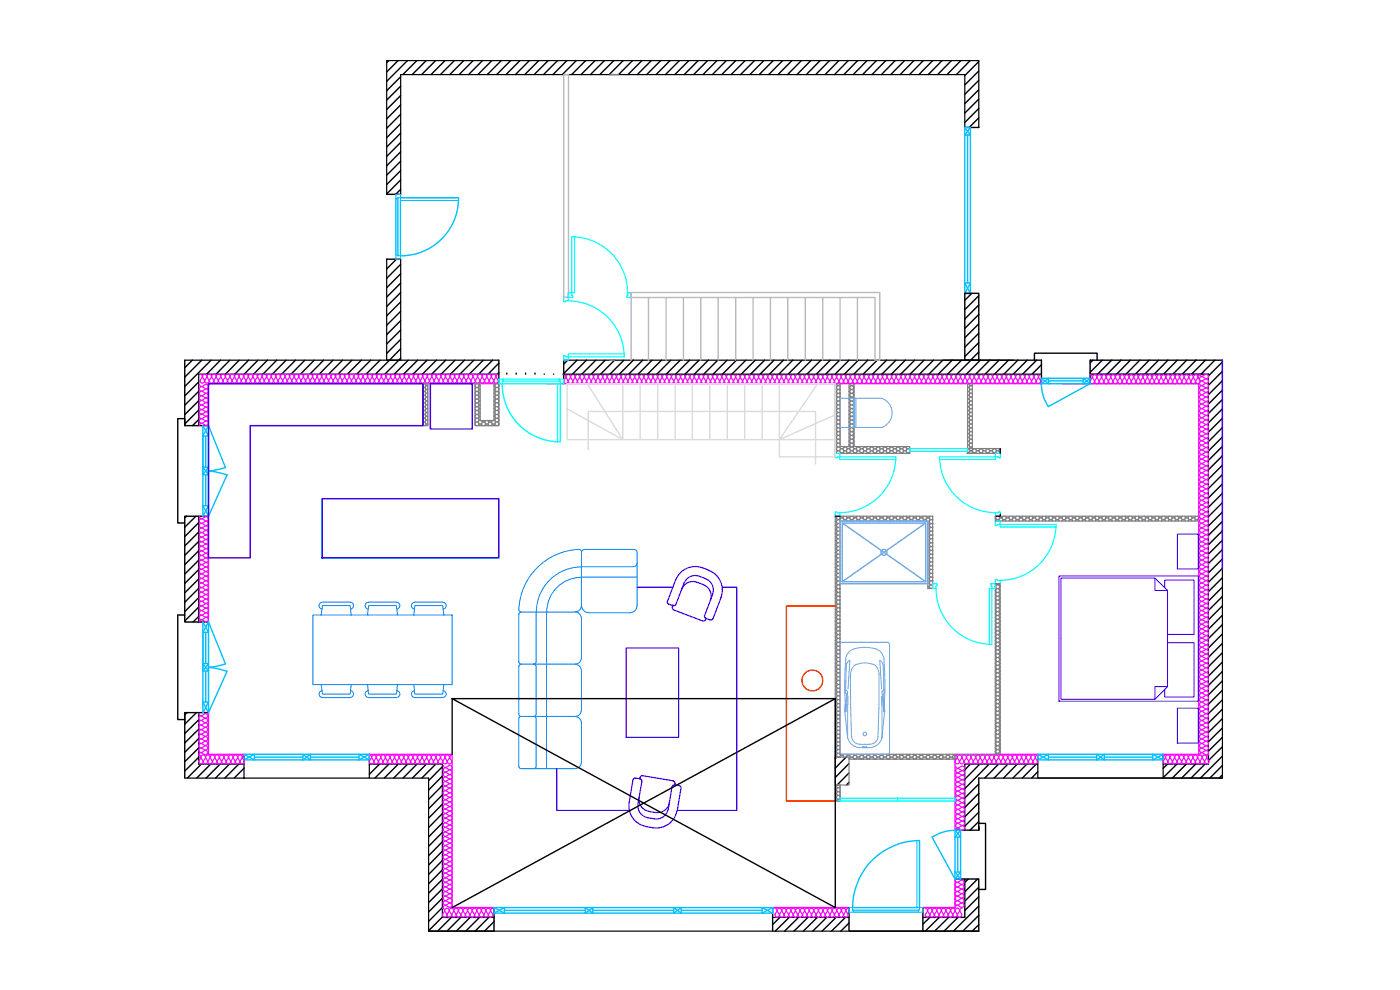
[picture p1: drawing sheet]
<svg xmlns="http://www.w3.org/2000/svg" width="297mm" height="210mm" viewBox="0 0 297 210" stroke-linecap="round" stroke-linejoin="round" font-family="sans-serif">
<g fill="none" stroke="#000" stroke-width=".3">
<path d="M82.5 12.9l-.5 .4M84.4 12.9l-2.4 2.4M85 16.3l-3 2.9M85 18.3l-3 2.9M86.4 12.9l-4.4 4.4M88.4 12.9l-2.9 2.9M90.4 12.9l-2.9 2.9M92.4 12.9l-3 2.9M94.4 12.9l-3 2.9M96.4 12.9l-3 2.9M98.4 12.9l-3 2.9M100.4 12.9l-3 2.9"/>
<path d="M102.4 12.9l-3 2.9M104.3 12.9l-2.9 2.9M106.3 12.9l-2.9 2.9M108.3 12.9l-2.9 2.9M110.3 12.9l-3 2.9M112.3 12.9l-3 2.9M114.3 12.9l-3 2.9M116.3 12.9l-3 2.9M118.3 12.9l-3 2.9M120.3 12.9l-3 2.9M122.3 12.9l-3 2.9M124.2 12.9l-2.9 2.9"/>
<path d="M126.2 12.9l-2.9 2.9M128.2 12.9l-2.9 2.9M130.2 12.9l-3 2.9M132.2 12.9l-3 2.9M134.2 12.9l-3 2.9M136.2 12.9l-3 2.9M138.2 12.9l-3 2.9M140.2 12.9l-3 2.9M142.1 12.9l-2.9 2.9M144.1 12.9l-2.9 2.9M146.1 12.9l-2.9 2.9M148.1 12.9l-2.9 2.9"/>
<path d="M150.1 12.9l-3 2.9M152.1 12.9l-3 2.9M154.1 12.9l-3 2.9M156.1 12.9l-3 2.9M158.1 12.9l-3 2.9M160.1 12.9l-3 2.9M162 12.9l-2.9 2.9M164 12.9l-2.9 2.9M166 12.9l-2.9 2.9M168 12.9l-2.9 2.9M170 12.9l-2.9 2.9M172 12.9l-2.9 2.9"/>
<path d="M174 12.9l-2.9 2.9M176 12.9l-2.9 2.9M178 12.9l-3 2.9M180 12.9l-3 2.9M181.9 12.9l-2.9 2.9M183.9 12.9l-2.9 2.9M185.9 12.9l-2.9 2.9M187.9 12.9l-2.9 2.9M189.9 12.9l-2.9 2.9M191.9 12.9l-2.9 2.9M193.9 12.9l-2.9 2.9M195.9 12.9l-3 2.9"/>
<path d="M197.9 12.9l-3 2.9M199.8 12.9l-2.9 2.9M201.8 12.9l-2.9 2.9M203.8 12.9l-2.9 2.9M205.8 12.9l-2.9 2.9M207.6 13.1l-2.9 2.9M207.6 17l-2.9 3M207.6 15.1l-2.9 2.9M207.6 19l-2.9 3M85 32.2l-3 3M85 34.2l-3 3M85 36.2l-3 2.9"/>
<path d="M85 38.2l-3 2.9M85 20.3l-3 2.9M85 22.3l-3 2.9M85 24.2l-3 3M85 26.2l-3 3M85 28.2l-3 3M85 30.2l-3 3M204.7 27h2.9M207.6 21l-2.9 3M207.6 25l-2 2M207.6 23l-2.9 3M207.6 27h.1"/>
<path d="M82 41.2h3M82 55h3M82.1 55l-.1 .1M84.1 55l-2.1 2.1M85 40.2l-1.1 1M85 56.1l-3 2.9M85 58.1l-3 2.9M39.2 76.4v13.9h5M40.8 76.4l-1.6 1.6M42.8 76.4l-3.6 3.6M44.8 76.4l-5.6 5.6M46.8 76.4l-3 3"/>
<path d="M48.8 76.4l-3 3M50.8 76.4l-3 3M52.7 76.4l-2.9 3M54.7 76.4l-2.9 3M56.7 76.4l-2.9 3M58.7 76.4l-2.9 3M60.7 76.4l-2.9 3M62.7 76.4l-2.9 3M64.7 76.4l-2.9 3M66.7 76.4l-3 3M68.7 76.4l-3 3M70.6 76.4l-2.9 3"/>
<path d="M72.7 76.4l-3 3M74.7 76.4l-3 3M76.7 76.4l-3 3M78.6 76.4l-2.9 3M80.6 76.4l-2.9 3M82 76.4h3M85 66l-3 3M85 68l-3 3M85 70l-3 3M85 72l-3 3M85 74l-5.3 5.4M85 76l-3.3 3.4"/>
<path d="M85 60.1l-3 2.9M85 62l-3 3M85 64l-3 3M86.6 76.4l-3 3M88.6 76.4l-3 3M90.6 76.4l-3 3M92.6 76.4l-3 3M94.6 76.4l-3 3M96.6 76.4l-3 3M98.5 76.4l-2.9 3M100.5 76.4l-2.9 3M102.5 76.4l-2.9 3"/>
<path d="M104.5 76.4l-2.9 3M105.8 77l-2.3 2.4M105.8 79l-.3 .4M105.8 76.4v5M107.5 79.4h.1M109.5 79.4h.1M111.5 79.4h.1M113.5 79.4h.1M115.4 79.4h.1M117.4 79.4h.1M119.4 79.4h.1M119.6 76.4v5"/>
<path d="M120.4 76.4l-.8 .8M122.4 76.4l-2.8 2.8M124.4 76.4l-3 3M126.4 76.4l-3 3M128.4 76.4l-3 3M130.4 76.4l-3 3M132.4 76.4l-3 3M134.4 76.4l-3 3M136.3 76.4l-2.9 3M138.3 76.4l-2.9 3M140.3 76.4l-2.9 3M142.3 76.4l-2.9 3"/>
<path d="M144.3 76.4l-3 3M146.3 76.4l-3 3M148.3 76.4l-3 3M150.3 76.4l-3 3M152.3 76.4l-3 3M154.3 76.4l-3 3M156.2 76.4l-2.9 3M158.2 76.4l-2.9 3M160.2 76.4l-2.9 3M162.2 76.4l-2.9 3M164.2 76.4l-3 3M166.2 76.4l-3 3"/>
<path d="M168.2 76.4l-3 3M170.2 76.4l-3 3M172.2 76.4l-3 3M174.2 76.4l-3 3M176.1 76.4l-2.9 3M178.1 76.4l-2.9 3M180.1 76.4l-2.9 3M182.1 76.4l-3 3M184.1 76.4l-3 3M186.1 76.4l-3 3M188.1 76.4l-3 3M190.1 76.4l-3 3"/>
<path d="M192.1 76.4l-3 3M194 76.4l-2.9 3M196 76.4l-2.9 3M198 76.4l-2.9 3M200 76.4l-2.9 3M200.2 76.4h20.7v5M202 76.4l-3 3M204 76.4l-3 3M204.7 62.2h2.9v14.2h-2.9zM206 76.4l-3 3M206.2 62.2l-1.5 1.5M207.6 72.7l-2.9 2.9"/>
<path d="M207.6 62.7l-2.9 3M207.6 64.7l-2.9 3M207.6 66.7l-2.9 3M207.6 68.7l-2.9 3M207.6 70.7l-2.9 2.9M207.6 74.7l-1.7 1.7M208 76.4l-3 3M210 76.4l-3 3M212 76.4l-3 3M213.9 76.4l-2.9 3M215.9 76.4l-2.9 3M217.9 76.4l-2.9 3"/>
<path d="M219.4 76.4v-1.5h13.3v1.5M219.9 76.4l-2.9 3M220.9 77.4l-2 2M231.3 79.4h25.1M231.9 76.4l-.6 .6M233.8 76.4l-2.5 2.6M235.8 76.4l-2.9 3M237.8 76.4l-2.9 3M239.8 76.4l-2.9 3M241.8 76.4l-2.9 3M243.8 76.4l-2.9 3M245.8 76.4l-2.9 3"/>
<path d="M247.8 76.4l-3 3M249.8 76.4l-3 3M251.7 76.4l-2.9 3M253.7 76.4l-2.9 3M255.7 76.4l-2.9 3M257.7 76.4l-2.9 3M259.3 76.8l-2.9 2.9M259.3 78.8l-2.9 2.9M259.3 76.4h-28v5M39.2 90.3v-1.5h-1.5v22.1h1.5M42.2 81l-3 3M42.2 83l-3 3"/>
<path d="M42.2 85l-3 3M42.2 87l-3 2.9M42.2 89l-1.4 1.3M259.3 80.8l-2.9 2.9M259.3 82.7l-2.9 3M259.3 84.7l-2.9 3M259.3 86.7l-2.9 3M259.3 88.7l-2.9 3M259.3 90.7l-2.9 3M259.3 92.7l-2.9 3M259.3 94.7l-2.9 3M259.3 96.7l-2.9 2.9"/>
<path d="M259.3 98.7l-2.9 2.9M39.6 109.5l-.4 .3M41.6 109.5l-2.4 2.3M42.2 110.9l-3 2.9M42.2 112.8l-3 3M42.2 114.8l-3 3M42.2 116.8l-3 3M42.2 118.8l-3 3M42.2 109.5v22.4M44.2 109.5h-5v22.4h5M259.3 100.7l-2.9 2.9M259.3 102.6l-2.9 3"/>
<path d="M259.3 104.6l-2.9 3M259.3 106.6l-2.9 3M259.3 108.6l-2.9 3M259.3 110.6l-2.9 3M259.3 112.6l-2.9 3M259.3 114.6l-2.9 2.9M259.3 116.6l-2.9 2.9M259.3 118.6l-2.9 2.9M39.2 130.5h-1.5v22.1h1.5M42.2 120.8l-3 3M42.2 122.8l-3 3M42.2 124.8l-3 2.9"/>
<path d="M42.2 126.8l-3 2.9M42.2 128.8l-3 2.9M42.2 130.8l-1.2 1.1M259.3 120.6l-2.9 2.9M259.3 122.5l-2.9 3M259.3 124.5l-2.9 3M259.3 126.5l-2.9 3M259.3 128.5l-2.9 3M259.3 130.5l-2.9 3M259.3 132.5l-2.9 3M259.3 134.5l-2.9 2.9M259.3 136.5l-2.9 2.9"/>
<path d="M259.3 138.5l-2.9 2.9M39.7 151.2l-.5 .4M41.7 151.2l-2.5 2.4M42.2 152.7l-3 2.9M42.2 154.7l-3 2.9M42.2 156.7l-3 2.9M42.2 158.7l-3 2.9M42.2 151.2v10.9M44.2 151.2h-5v13.8M259.3 140.4l-2.9 3M259.3 142.4l-2.9 3M259.3 144.4l-2.9 3"/>
<path d="M259.3 146.4l-2.9 3M259.3 148.5l-2.9 2.9M259.3 150.4l-2.9 3M259.3 152.4l-2.9 3M259.3 154.4l-2.9 2.9M259.3 156.4l-2.9 2.9M259.3 158.4l-2.9 2.9M42.2 160.6l-3 3M42.7 162.1l-3 2.9M44.7 162.1l-3 2.9M46.7 162.1l-3 2.9M48.7 162.1l-3 2.9"/>
<path d="M50.7 162.1l-3 2.9M51.8 163l-2.1 2M51.8 165h-.1M78.5 162.1l-.1 .2M80.5 162.1l-2.1 2.1M82.5 162.1l-3 2.9M84.5 162.1l-3 2.9M86.5 162.1l-3 2.9M88.5 162.1l-3 2.9M90.5 162.1l-3 2.9M92.4 162.1l-2.9 2.9M93.8 162.6l-2.9 3"/>
<path d="M93.8 164.6l-2.9 3M93.8 166.6l-2.9 3M93.8 168.6l-2.9 3M93.8 170.6l-2.9 3M93.8 172.6l-2.9 2.9M93.8 174.6l-2.9 2.9M93.8 176.6l-2.9 2.9M93.8 178.5l-2.9 3M177.5 160.6l-.3 .3M179.5 160.6l-2.3 2.3M180.1 162l-2.9 2.9M180.1 163.9l-2.5 2.6"/>
<path d="M180.1 165.9l-.5 .6M202.6 176.1h5M205.9 162.1l-1.2 1.2M207.6 165v11.1v-.7M207.6 174.7h1.5v14h-1.5M207.6 166.3l-2.9 3M207.6 168.3l-2.9 3M207.6 170.3l-2.9 3M207.6 172.3l-2.9 2.9M207.6 174.3l-1.8 1.8M207.8 162.1l-3.1 3.2M209.8 162.1l-5.1 5.2"/>
<path d="M211.8 162.1l-2.9 2.9M213.8 162.1l-2.9 2.9M215.8 162.1l-2.9 2.9M217.8 162.1l-2.9 2.9M219.8 162.1l-2.9 2.9M220.2 163.7l-1.3 1.3M247.7 162.1l-.9 .9M249.7 162.1l-2.9 2.9M251.7 162.1l-3 2.9M253.7 162.1l-3 2.9M255.6 162.1l-2.9 2.9M259.3 160.4l-4.6 4.6"/>
<path d="M259.3 162.4l-2.6 2.6M259.3 164.4l-.7 .6M93.8 180.5l-2.9 3M93.8 182.5l-2.9 3M93.8 184.5l-2.9 3M93.8 186.6l-2.9 2.9M93.8 188.5l-2.9 3M93.8 190.5l-2.9 3M93.8 192.5l-2.9 2.9M93.8 194.5l-2.9 2.9M93.8 194.6h11M95.8 194.6l-3 2.9"/>
<path d="M97.7 194.6l-2.9 2.9M99.7 194.6l-2.9 2.9M101.7 194.6l-2.9 2.9M103.7 194.6l-2.9 2.9M104.8 192.5v5h-13.9M104.8 195.5l-2 2M104.8 197.5h.1M163.9 192.5v5M165.4 194.6l-1.5 1.5M167.4 194.6l-2.9 2.9M169.4 194.6l-3 2.9M171.4 194.6l-3 2.9"/>
<path d="M173.4 194.6l-3 2.9M175.4 194.6l-3 2.9M177.4 194.6l-3 2.9M179.4 194.6l-3 2.9M180.1 192.5v5h15.7M180.1 195.8l-1.7 1.7M197.3 194.6l-1.5 1.4M199.3 194.6l-3 2.9M201.2 194.6l-2.9 2.9M202.6 186.5h5v11h-11.8v-5M203.2 194.6l-2.9 2.9M204.7 186.5v8.1h-8.9"/>
<path d="M205.4 186.5l-.7 .7M207.4 186.5l-2.7 2.7M207.6 188.2l-2.9 3M207.6 190.2l-2.9 3M207.6 192.2l-5.3 5.3M207.6 194.2l-3.3 3.3M207.6 196.2l-1.4 1.3"/>
</g>
<g fill="none" stroke="#000" stroke-width=".25">
<path d="M204.7 27v-11.2h-119.7v25.4M207.6 27v-14.1h-125.6v28.3M82 55v21.4M85 55v21.4M39.2 76.4h66.6M105.8 79.4h-63.6v10.9M119.6 76.4h95.4M119.6 79.4h101.3M256.4 79.4v82.7h-9.6M259.3 76.4v88.6h-51.7M212.2 95.2v1M177.2 109.5h1"/>
<path d="M212.2 109.1v.4h-1M39.2 165h39.2M42.2 162.1h9.6M51.8 160v5M78.4 160v5h12.5v32.5h116.7M78.4 162.1h15.4v32.5M177.2 160.6v5.9M220.2 162.1h-15.5v14M220.2 160v5h26.6M246.8 160v5h12.5M163.9 194.6h16.2"/>
</g>
<g fill="none" stroke="#f0f" stroke-width=".25">
<path d="M42.5 79.4a.47 .47 0 0 1 .4 .6l-.4 .7M43.9 80a.48 .48 0 0 0-.5-.6 .48 .48 0 0 0-.4 .6l.4 .7a.47 .47 0 0 1-.5 .6 .47 .47 0 0 1-.4-.6M43.9 80l.4 .7a.47 .47 0 0 1-.4 .6 .47 .47 0 0 1-.5-.6zM44 80a.47 .47 0 0 1 .4-.6 .47 .47 0 0 1 .4 .6l-.4 .7M45.9 80l.4 .7a.47 .47 0 0 1-.5 .6 .47 .47 0 0 1-.4-.6l.4-.7a.47 .47 0 0 0-.4-.6 .47 .47 0 0 0-.5 .6l.4 .7M46.8 80a.47 .47 0 0 0-.5-.6 .47 .47 0 0 0-.4 .6M46.9 80l.4 .7a.47 .47 0 0 1-.5 .6 .47 .47 0 0 1-.4-.6zM46.9 80a.47 .47 0 0 1 .4-.6 .47 .47 0 0 1 .5 .6l-.5 .7M48.8 80l.4 .7a.47 .47 0 0 1-.4 .6 .47 .47 0 0 1-.5-.6l.4-.7a.47 .47 0 0 0-.4-.6 .47 .47 0 0 0-.4 .6l.4 .7M49.7 80a.47 .47 0 0 0-.4-.6 .47 .47 0 0 0-.5 .6M49.7 80l-.4 .7a.47 .47 0 0 0 .4 .6 .47 .47 0 0 0 .5-.6M49.8 79.6l.5-.2a.5 .5 0 0 1 .4 .6l-.5 .7-.4-.7z"/>
<path d="M51.7 80l.4 .7a.47 .47 0 0 1-.4 .6 .47 .47 0 0 1-.5-.6l.5-.7a.48 .48 0 0 0-.5-.6 .48 .48 0 0 0-.4 .6l.4 .7a.47 .47 0 0 1-.5 .6 .47 .47 0 0 1-.4-.6M52.6 80a.47 .47 0 0 0-.4-.6 .47 .47 0 0 0-.5 .6M52.7 80l-.5 .7a.47 .47 0 0 0 .5 .6 .47 .47 0 0 0 .4-.6M52.8 79.6l.4-.2a.5 .5 0 0 1 .4 .6l-.5 .7-.4-.7zM54.6 80a.48 .48 0 0 0-.5-.6 .48 .48 0 0 0-.4 .6l.4 .7a.47 .47 0 0 1-.5 .6 .47 .47 0 0 1-.4-.6M54.6 80l.5 .7a.47 .47 0 0 1-.5 .6 .47 .47 0 0 1-.4-.6zM54.7 80a.47 .47 0 0 1 .4-.6 .47 .47 0 0 1 .5 .6l-.5 .7a.47 .47 0 0 0 .5 .6 .47 .47 0 0 0 .4-.6M55.7 79.6l.5-.2a.5 .5 0 0 1 .3 .6l-.5 .7-.4-.7zM57.5 80a.48 .48 0 0 0-.5-.6 .48 .48 0 0 0-.4 .6l.4 .7a.47 .47 0 0 1-.5 .6 .47 .47 0 0 1-.4-.6M57.6 80l.4 .7a.47 .47 0 0 1-.5 .6 .47 .47 0 0 1-.4-.6zM57.6 80a.47 .47 0 0 1 .4-.6 .47 .47 0 0 1 .5 .6l-.5 .7M59.5 80l.4 .7a.47 .47 0 0 1-.4 .6 .47 .47 0 0 1-.5-.6l.4-.7a.47 .47 0 0 0-.4-.6 .47 .47 0 0 0-.4 .6l.4 .7"/>
<path d="M60.4 80a.47 .47 0 0 0-.4-.6 .47 .47 0 0 0-.5 .6M60.5 80l.4 .7a.47 .47 0 0 1-.5 .6 .47 .47 0 0 1-.4-.6zM60.5 80a.47 .47 0 0 1 .5-.6 .47 .47 0 0 1 .4 .6l-.4 .7M62.4 80l.4 .7a.47 .47 0 0 1-.4 .6 .47 .47 0 0 1-.5-.6l.5-.7a.48 .48 0 0 0-.5-.6 .48 .48 0 0 0-.4 .6l.4 .7a.47 .47 0 0 1-.5 .6 .47 .47 0 0 1-.4-.6M63.3 80a.47 .47 0 0 0-.4-.6 .47 .47 0 0 0-.4 .6M63.4 80l-.5 .7a.47 .47 0 0 0 .5 .6 .47 .47 0 0 0 .4-.6M63.5 79.6l.4-.2a.5 .5 0 0 1 .4 .6l-.5 .7-.4-.7zM65.4 80l.4 .7a.47 .47 0 0 1-.5 .6 .47 .47 0 0 1-.5-.6l.5-.7a.48 .48 0 0 0-.5-.6 .48 .48 0 0 0-.4 .6l.4 .7a.47 .47 0 0 1-.5 .6 .47 .47 0 0 1-.4-.6M66.3 80a.47 .47 0 0 0-.5-.6 .47 .47 0 0 0-.4 .6M66.3 80l-.5 .7a.47 .47 0 0 0 .5 .6 .47 .47 0 0 0 .4-.6M66.4 79.6l.5-.2a.5 .5 0 0 1 .4 .6l-.5 .7-.4-.7zM68.2 80a.48 .48 0 0 0-.5-.6 .48 .48 0 0 0-.4 .6l.4 .7a.47 .47 0 0 1-.4 .6 .47 .47 0 0 1-.5-.6"/>
<path d="M68.3 80l.4 .7a.47 .47 0 0 1-.5 .6 .47 .47 0 0 1-.4-.6zM68.3 80a.47 .47 0 0 1 .4-.6 .47 .47 0 0 1 .5 .6l-.5 .7a.47 .47 0 0 0 .5 .6 .47 .47 0 0 0 .5-.6M71.1 80a.48 .48 0 0 0-.4-.6 .48 .48 0 0 0-.5 .6l.4 .7a.47 .47 0 0 1-.4 .6 .47 .47 0 0 1-.5-.6l.5-.7a.47 .47 0 0 0-.5-.6 .47 .47 0 0 0-.4 .6l.4 .7M71.2 80l.4 .7a.47 .47 0 0 1-.4 .6 .47 .47 0 0 1-.5-.6zM71.2 80a.47 .47 0 0 1 .5-.6 .47 .47 0 0 1 .4 .6l-.4 .7M73.1 80l.5 .7a.47 .47 0 0 1-.5 .6 .47 .47 0 0 1-.5-.6l.5-.7a.47 .47 0 0 0-.5-.6 .47 .47 0 0 0-.4 .6l.4 .7M74.1 80a.47 .47 0 0 0-.5-.6 .47 .47 0 0 0-.4 .6M74.1 80l-.5 .7a.47 .47 0 0 0 .5 .6 .47 .47 0 0 0 .4-.6l-.4-.7a.48 .48 0 0 1 .5-.6 .48 .48 0 0 1 .4 .6l-.4 .7M76.1 80l.4 .7a.47 .47 0 0 1-.5 .6 .47 .47 0 0 1-.4-.6l.4-.7a.48 .48 0 0 0-.5-.6 .48 .48 0 0 0-.4 .6l.4 .7a.47 .47 0 0 1-.5 .6 .47 .47 0 0 1-.4-.6M77 80a.47 .47 0 0 0-.5-.6 .47 .47 0 0 0-.4 .6M77 80l-.5 .7a.47 .47 0 0 0 .5 .6 .47 .47 0 0 0 .4-.6M77.1 79.6l.5-.2a.5 .5 0 0 1 .4 .6l-.5 .7-.4-.7z"/>
<path d="M78.9 80a.48 .48 0 0 0-.5-.6 .48 .48 0 0 0-.4 .6l.4 .7a.47 .47 0 0 1-.4 .6 .47 .47 0 0 1-.5-.6M79 80l.4 .7a.47 .47 0 0 1-.5 .6 .47 .47 0 0 1-.4-.6zM79.9 80a.47 .47 0 0 0-.4-.6 .47 .47 0 0 0-.5 .6M79.9 80l-.4 .7a.47 .47 0 0 0 .4 .6 .47 .47 0 0 0 .5-.6M80 79.6l.5-.2a.5 .5 0 0 1 .4 .6l-.5 .7-.4-.7zM81.8 80a.48 .48 0 0 0-.4-.6 .48 .48 0 0 0-.5 .6l.4 .7a.47 .47 0 0 1-.4 .6 .47 .47 0 0 1-.5-.6M81.9 80l.4 .7a.47 .47 0 0 1-.4 .6 .47 .47 0 0 1-.5-.6zM81.9 80a.47 .47 0 0 1 .5-.6 .47 .47 0 0 1 .4 .6l-.4 .7a.47 .47 0 0 0 .4 .6 .47 .47 0 0 0 .5-.6M83.9 80l.4 .7a.47 .47 0 0 1-.5 .6 .47 .47 0 0 1-.5-.6l.5-.7a.47 .47 0 0 0-.5-.6 .47 .47 0 0 0-.4 .6l.4 .7M84.8 80a.47 .47 0 0 0-.5-.6 .47 .47 0 0 0-.4 .6M84.8 80l.4 .7a.47 .47 0 0 1-.4 .6 .47 .47 0 0 1-.5-.6zM84.8 80a.47 .47 0 0 1 .5-.6 .47 .47 0 0 1 .4 .6l-.4 .7"/>
<path d="M86.8 80l.4 .7a.47 .47 0 0 1-.5 .6 .47 .47 0 0 1-.4-.6l.4-.7a.47 .47 0 0 0-.4-.6 .47 .47 0 0 0-.5 .6l.4 .7M87.7 80a.47 .47 0 0 0-.5-.6 .47 .47 0 0 0-.4 .6M87.7 80l-.4 .7a.47 .47 0 0 0 .4 .6 .47 .47 0 0 0 .5-.6M87.8 79.6l.5-.2a.5 .5 0 0 1 .4 .6l-.5 .7-.4-.7zM89.7 80l.4 .7a.47 .47 0 0 1-.5 .6 .47 .47 0 0 1-.4-.6l.4-.7a.48 .48 0 0 0-.4-.6 .48 .48 0 0 0-.5 .6l.4 .7a.47 .47 0 0 1-.4 .6 .47 .47 0 0 1-.5-.6M89.7 80a.47 .47 0 0 1 .5-.6 .47 .47 0 0 1 .4 .6l-.4 .7a.47 .47 0 0 0 .4 .6 .47 .47 0 0 0 .5-.6M91.6 80a.47 .47 0 0 0-.5-.6 .47 .47 0 0 0-.4 .6l.4 .7 .5-.7M92.5 80a.46 .46 0 0 0-.4-.6 .46 .46 0 0 0-.5 .6l.5 .7a.47 .47 0 0 1-.5 .6 .47 .47 0 0 1-.4-.6M92.5 80l-.4 .7a.47 .47 0 0 0 .5 .6 .47 .47 0 0 0 .4-.6l-.4-.7a.46 .46 0 0 1 .4-.6 .46 .46 0 0 1 .5 .6l-.4 .7a.47 .47 0 0 0 .4 .6 .47 .47 0 0 0 .5-.6M93.6 80a.47 .47 0 0 1 .4-.6 .47 .47 0 0 1 .5 .6l-.4 .7-.5-.7M94.5 80l.5 .7a.47 .47 0 0 1-.5 .6 .47 .47 0 0 1-.4-.6M95.4 80a.47 .47 0 0 0-.4-.6 .47 .47 0 0 0-.5 .6"/>
<path d="M95.5 80l-.5 .7a.47 .47 0 0 0 .5 .6 .47 .47 0 0 0 .4-.6l-.4-.7a.48 .48 0 0 1 .4-.6 .48 .48 0 0 1 .5 .6l-.4 .7M97.4 80a.47 .47 0 0 0-.5-.6 .47 .47 0 0 0-.4 .6l.4 .7M97.4 80l.5 .7a.47 .47 0 0 1-.5 .6 .47 .47 0 0 1-.4-.6zM98.4 80a.47 .47 0 0 0-.5-.6 .47 .47 0 0 0-.4 .6M98.4 80l-.4 .7a.47 .47 0 0 0 .4 .6 .47 .47 0 0 0 .5-.6l-.5-.7a.48 .48 0 0 1 .5-.6 .48 .48 0 0 1 .4 .6l-.4 .7M100.3 80a.47 .47 0 0 0-.4-.6 .47 .47 0 0 0-.5 .6l.5 .7M100.4 80l.4 .7a.47 .47 0 0 1-.4 .6 .47 .47 0 0 1-.5-.6zM100.4 80a.47 .47 0 0 1 .4-.6 .47 .47 0 0 1 .5 .6l-.4 .7a.47 .47 0 0 0 .4 .6 .47 .47 0 0 0 .5-.6M101.4 79.6l.5-.2a.5 .5 0 0 1 .4 .6l-.5 .7-.4-.7zM102.3 80l.5 .7a.47 .47 0 0 1-.5 .6 .47 .47 0 0 1-.4-.6M103.2 80a.47 .47 0 0 0-.4-.6 .47 .47 0 0 0-.5 .6M103.3 80l.4 .7a.47 .47 0 0 1-.4 .6 .47 .47 0 0 1-.5-.6z"/>
<path d="M103.3 80a.47 .47 0 0 1 .5-.6 .47 .47 0 0 1 .4 .6l-.4 .7a.47 .47 0 0 0 .5 .6 .47 .47 0 0 0 .4-.6M104.3 79.6l.5-.2a.5 .5 0 0 1 .4 .6l-.5 .7-.4-.7zM105.2 80l.5 .7a.47 .47 0 0 1-.5 .6 .47 .47 0 0 1-.4-.6M105.7 79.4a.47 .47 0 0 0-.4 .6M119.6 79.4l.1 .1a.47 .47 0 0 1 .3 .6M220.8 79.4a.47 .47 0 0 0-.4 .7M231.3 79.5a.47 .47 0 0 1 .4 .6l-.4 .7M238.6 79.7l.5-.2 .4 .4v.2l-.5 .7-.4-.7zM241.6 79.7l.4-.2 .4 .4v.2l-.5 .7-.4-.7zM244.5 79.7l.5-.2 .3 .4 .1 .2-.6 .7-.4-.7zM252.3 79.7l.5-.2 .3 .4v.2l-.5 .7-.4-.7zM254.6 79.5a.47 .47 0 0 0-.4 .6"/>
<path d="M255.8 79.4l-.8 .4a.47 .47 0 0 1-.5-.4M255.8 79.4a.47 .47 0 0 1 .6 .5 .47 .47 0 0 1-.6 .4M42.3 81.5a.47 .47 0 0 0 .6 .5M42.4 82.2l.5-.2 .7 .5-.7 .4a.47 .47 0 0 1-.6-.2 .47 .47 0 0 1 .1-.5zM42.9 88.9a.47 .47 0 0 0-.6 .4 .47 .47 0 0 0 .6 .5M42.9 86.9a.47 .47 0 0 0-.6 .5 .47 .47 0 0 0 .6 .4l.7-.4M42.9 85.9a.47 .47 0 0 0-.6 .5 .47 .47 0 0 0 .6 .4M42.9 84a.47 .47 0 0 0-.6 .4 .47 .47 0 0 0 .6 .5l.7-.5M42.9 89.8l.7-.5a.47 .47 0 0 1 .6 .5 .47 .47 0 0 1-.6 .4M42.9 86.9l.7-.5a.47 .47 0 0 1 .6 .5 .47 .47 0 0 1-.6 .4zM42.9 83.9l.7-.4a.47 .47 0 0 1 .6 .4 .47 .47 0 0 1-.6 .5zM42.9 82l.7-.5a.47 .47 0 0 1 .6 .5 .47 .47 0 0 1-.6 .4"/>
<path d="M43.6 90.2l-.7-.4a.47 .47 0 0 0-.6 .5M43.6 88.3l-.7-.4a.48 .48 0 0 0-.6 .5 .48 .48 0 0 0 .6 .4l.7-.4a.47 .47 0 0 1 .6 .4 .47 .47 0 0 1-.6 .5l-.7-.5M43.6 85.4l-.7-.4a.48 .48 0 0 0-.6 .4 .48 .48 0 0 0 .6 .5l.7-.5a.47 .47 0 0 1 .6 .5 .47 .47 0 0 1-.6 .4l-.7-.4M43.6 87.4a.47 .47 0 0 1 .6 .4 .47 .47 0 0 1-.6 .5M43.6 84.5a.47 .47 0 0 1 .6 .4 .47 .47 0 0 1-.6 .5M43.6 82.5a.47 .47 0 0 1 .6 .5 .47 .47 0 0 1-.6 .4l-.7-.4a.47 .47 0 0 0-.6 .5 .47 .47 0 0 0 .6 .4M44.2 81.4h61.6M45.3 80.7a.47 .47 0 0 1-.4 .6 .47 .47 0 0 1-.5-.6M48.2 80.7a.47 .47 0 0 1-.4 .6 .47 .47 0 0 1-.5-.6M58.9 80.7a.47 .47 0 0 1-.4 .6 .47 .47 0 0 1-.5-.6M72.6 80.7a.47 .47 0 0 1-.5 .6 .47 .47 0 0 1-.4-.6M86.2 80.7a.47 .47 0 0 1-.4 .6 .47 .47 0 0 1-.5-.6"/>
<path d="M96.9 80.7a.47 .47 0 0 1-.4 .6 .47 .47 0 0 1-.5-.6M99.8 80.7a.47 .47 0 0 1-.4 .6 .47 .47 0 0 1-.5-.6M116 81.4h104.9M120.1 80.1l.4 .7a.47 .47 0 0 1-.5 .6 .47 .47 0 0 1-.4-.6zM121 80.1a.47 .47 0 0 0-.4-.7 .47 .47 0 0 0-.5 .7M121 80.1l-.4 .7a.47 .47 0 0 0 .4 .6 .47 .47 0 0 0 .5-.6M121.1 80.1l.4 .7M122 80.1a.47 .47 0 0 0-.5-.7 .47 .47 0 0 0-.4 .7M122 80.1l-.5 .7a.47 .47 0 0 0 .5 .6 .47 .47 0 0 0 .4-.6l-.4-.7M122.9 80.1a.47 .47 0 0 0-.4-.7 .47 .47 0 0 0-.4 .7M123 80.1l.4 .7a.47 .47 0 0 1-.4 .6 .47 .47 0 0 1-.5-.6zM123.9 80.1a.47 .47 0 0 0-.4-.7 .47 .47 0 0 0-.5 .7"/>
<path d="M123.9 80.1l-.4 .7M124 80.1l.4 .7M124.4 80.8a.47 .47 0 0 1-.5 .6 .47 .47 0 0 1-.4-.6M124.9 80.1a.47 .47 0 0 0-.4-.7 .47 .47 0 0 0-.5 .7M124.9 80.1l-.4 .7a.47 .47 0 0 0 .4 .6 .47 .47 0 0 0 .5-.6l-.4-.7M125.9 80.1a.47 .47 0 0 0-.5-.7 .47 .47 0 0 0-.4 .7M125.9 80.1l-.5 .7a.47 .47 0 0 0 .5 .6 .47 .47 0 0 0 .4-.6M125.9 80.1l.5 .7 .5-.7M126.8 80.1a.47 .47 0 0 0-.4-.7 .47 .47 0 0 0-.4 .7M126.9 80.1l.4 .7a.47 .47 0 0 1-.4 .6 .47 .47 0 0 1-.5-.6M127.8 80.1a.47 .47 0 0 0-.4-.7 .47 .47 0 0 0-.5 .7M127.8 80.1l-.4 .7a.47 .47 0 0 0 .4 .6 .47 .47 0 0 0 .5-.6l-.4-.7"/>
<path d="M128.8 80.1a.47 .47 0 0 0-.5-.7 .47 .47 0 0 0-.4 .7M128.8 80.1l-.4 .7a.47 .47 0 0 0 .4 .6 .47 .47 0 0 0 .5-.6M128.9 80.1l.4 .7 .5-.7M129.8 80.1a.47 .47 0 0 0-.5-.7 .47 .47 0 0 0-.4 .7M129.8 80.1l.4 .7a.47 .47 0 0 1-.4 .6 .47 .47 0 0 1-.5-.6M130.7 80.1l-.4 .7a.47 .47 0 0 0 .5 .6 .47 .47 0 0 0 .4-.6l-.4-.7M130.7 80.1a.47 .47 0 0 0-.4-.7 .47 .47 0 0 0-.4 .7M131.7 80.1l-.4 .7a.47 .47 0 0 0 .4 .6 .47 .47 0 0 0 .5-.6M131.7 80.1a.47 .47 0 0 0-.4-.7 .47 .47 0 0 0-.5 .7M131.8 80.1l.4 .7 .5-.7M132.7 80.1a.47 .47 0 0 0-.5-.7 .47 .47 0 0 0-.4 .7M132.7 80.1l.5 .7a.47 .47 0 0 1-.5 .6 .47 .47 0 0 1-.4-.6"/>
<path d="M133.6 80.1a.47 .47 0 0 0-.4-.7 .47 .47 0 0 0-.5 .7M133.6 80.1l-.4 .7a.47 .47 0 0 0 .5 .6 .47 .47 0 0 0 .4-.6l-.4-.7M134.6 80.1a.47 .47 0 0 0-.5-.7 .47 .47 0 0 0-.4 .7M134.6 80.1l-.4 .7M134.7 80.1l.4 .7M135.1 80.8a.47 .47 0 0 1-.4 .6 .47 .47 0 0 1-.5-.6M135.6 80.1a.47 .47 0 0 0-.5-.7 .47 .47 0 0 0-.4 .7M135.6 80.1l-.4 .7a.47 .47 0 0 0 .4 .6 .47 .47 0 0 0 .5-.6l-.4-.7M136.5 80.1a.47 .47 0 0 0-.4-.7 .47 .47 0 0 0-.5 .7M136.6 80.1l-.4 .7a.47 .47 0 0 0 .4 .6 .47 .47 0 0 0 .5-.6l-.5-.7M137.5 80.1a.47 .47 0 0 0-.4-.7 .47 .47 0 0 0-.5 .7M137.5 80.1l-.4 .7"/>
<path d="M137.6 80.1l.4 .7M138 80.8a.47 .47 0 0 1-.4 .6 .47 .47 0 0 1-.5-.6M138.5 80.1a.47 .47 0 0 0-.5-.7 .47 .47 0 0 0-.4 .7M138.5 80.1l.5 .7a.47 .47 0 0 1-.5 .6 .47 .47 0 0 1-.4-.6zM139.5 80.1a.47 .47 0 0 0-.5-.7 .47 .47 0 0 0-.4 .7M139.5 80.1l-.4 .7a.47 .47 0 0 0 .4 .6 .47 .47 0 0 0 .5-.6M139.5 80.1l.5 .7 .5-.7M140.4 80.1a.47 .47 0 0 0-.4-.7 .47 .47 0 0 0-.5 .7M140.5 80.1l.4 .7a.47 .47 0 0 1-.4 .6 .47 .47 0 0 1-.5-.6M141.4 80.1a.47 .47 0 0 0-.4-.7 .47 .47 0 0 0-.5 .7M141.5 80.1l.4 .7a.47 .47 0 0 1-.4 .6 .47 .47 0 0 1-.5-.6zM142.4 80.1a.47 .47 0 0 0-.5-.7 .47 .47 0 0 0-.4 .7"/>
<path d="M142.4 80.1l-.4 .7a.47 .47 0 0 0 .4 .6 .47 .47 0 0 0 .5-.6M142.4 80.1l.5 .7 .5-.7M143.4 80.1a.47 .47 0 0 0-.5-.7 .47 .47 0 0 0-.4 .7M143.4 80.1l.5 .7a.47 .47 0 0 1-.5 .6 .47 .47 0 0 1-.4-.6M144.3 80.1a.47 .47 0 0 0-.4-.7 .47 .47 0 0 0-.5 .7M144.3 80.1l-.4 .7a.47 .47 0 0 0 .5 .6 .47 .47 0 0 0 .4-.6l-.4-.7M145.3 80.1a.47 .47 0 0 0-.4-.7 .47 .47 0 0 0-.5 .7M145.3 80.1l-.4 .7a.47 .47 0 0 0 .5 .6 .47 .47 0 0 0 .4-.6M145.4 80.1l.4 .7 .5-.7M146.3 80.1a.47 .47 0 0 0-.5-.7 .47 .47 0 0 0-.4 .7M146.3 80.1l.5 .7a.47 .47 0 0 1-.5 .6 .47 .47 0 0 1-.4-.6M147.2 80.1a.47 .47 0 0 0-.4-.7 .47 .47 0 0 0-.4 .7"/>
<path d="M147.3 80.1l-.4 .7a.47 .47 0 0 0 .4 .6 .47 .47 0 0 0 .5-.6l-.5-.7M148.2 80.1a.47 .47 0 0 0-.4-.7 .47 .47 0 0 0-.5 .7M148.2 80.1l-.4 .7M148.3 80.1l.5 .7M148.7 80.8a.47 .47 0 0 1-.4 .6 .47 .47 0 0 1-.5-.6M149.2 80.1a.47 .47 0 0 0-.4-.7 .47 .47 0 0 0-.5 .7M149.3 80.1l.4 .7a.47 .47 0 0 1-.4 .6 .47 .47 0 0 1-.5-.6zM150.2 80.1a.47 .47 0 0 0-.5-.7 .47 .47 0 0 0-.4 .7M150.2 80.1l-.4 .7a.47 .47 0 0 0 .4 .6 .47 .47 0 0 0 .5-.6l-.5-.7M151.1 80.1a.47 .47 0 0 0-.4-.7 .47 .47 0 0 0-.4 .7M151.2 80.1l-.5 .7M151.2 80.1l.5 .7"/>
<path d="M151.7 80.8a.47 .47 0 0 1-.5 .6 .47 .47 0 0 1-.4-.6M152.1 80.1a.47 .47 0 0 0-.4-.7 .47 .47 0 0 0-.5 .7M152.2 80.1l.4 .7a.47 .47 0 0 1-.4 .6 .47 .47 0 0 1-.5-.6zM153.1 80.1a.47 .47 0 0 0-.5-.7 .47 .47 0 0 0-.4 .7M153.1 80.1l-.4 .7a.47 .47 0 0 0 .5 .6 .47 .47 0 0 0 .4-.6M153.2 80.1l.4 .7 .5-.7M154.1 80.1a.47 .47 0 0 0-.5-.7 .47 .47 0 0 0-.4 .7M154.1 80.1l.5 .7a.47 .47 0 0 1-.5 .6 .47 .47 0 0 1-.4-.6M155 80.1a.47 .47 0 0 0-.4-.7 .47 .47 0 0 0-.5 .7M155.1 80.1l.5 .7a.47 .47 0 0 1-.5 .6 .47 .47 0 0 1-.4-.6zM156 80.1a.47 .47 0 0 0-.4-.7 .47 .47 0 0 0-.5 .7M156 80.1l-.4 .7a.47 .47 0 0 0 .5 .6 .47 .47 0 0 0 .4-.6"/>
<path d="M156.1 80.1l.4 .7 .5-.7M157 80.1a.47 .47 0 0 0-.5-.7 .47 .47 0 0 0-.4 .7M157 80.1l.5 .7a.47 .47 0 0 1-.5 .6 .47 .47 0 0 1-.4-.6M158 80.1a.47 .47 0 0 0-.5-.7 .47 .47 0 0 0-.4 .7M158 80.1l-.4 .7a.47 .47 0 0 0 .4 .6 .47 .47 0 0 0 .5-.6l-.5-.7M158.9 80.1a.47 .47 0 0 0-.4-.7 .47 .47 0 0 0-.5 .7M159 80.1l-.5 .7a.47 .47 0 0 0 .5 .6 .47 .47 0 0 0 .4-.6M159 80.1l.5 .7 .4-.7M159.9 80.1a.47 .47 0 0 0-.4-.7 .47 .47 0 0 0-.5 .7M160 80.1l.4 .7a.47 .47 0 0 1-.4 .6 .47 .47 0 0 1-.5-.6M160.9 80.1a.47 .47 0 0 0-.5-.7 .47 .47 0 0 0-.4 .7M160.9 80.1l-.4 .7a.47 .47 0 0 0 .4 .6 .47 .47 0 0 0 .5-.6l-.5-.7"/>
<path d="M161.9 80.1a.47 .47 0 0 0-.5-.7 .47 .47 0 0 0-.4 .7M161.9 80.1l-.4 .7M161.9 80.1l.5 .7M162.4 80.8a.47 .47 0 0 1-.5 .6 .47 .47 0 0 1-.4-.6M162.8 80.1a.47 .47 0 0 0-.4-.7 .47 .47 0 0 0-.5 .7M162.9 80.1l.4 .7a.47 .47 0 0 1-.4 .6 .47 .47 0 0 1-.5-.6zM163.8 80.1a.47 .47 0 0 0-.4-.7 .47 .47 0 0 0-.5 .7M163.8 80.1l-.4 .7a.47 .47 0 0 0 .5 .6 .47 .47 0 0 0 .4-.6l-.4-.7M164.8 80.1a.47 .47 0 0 0-.5-.7 .47 .47 0 0 0-.4 .7M164.8 80.1l-.4 .7M164.8 80.1l.5 .7a.47 .47 0 0 1-.5 .6 .47 .47 0 0 1-.4-.6M165.7 80.1a.47 .47 0 0 0-.4-.7 .47 .47 0 0 0-.4 .7"/>
<path d="M165.8 80.1l.5 .7a.47 .47 0 0 1-.5 .6 .47 .47 0 0 1-.4-.6zM166.7 80.1a.47 .47 0 0 0-.4-.7 .47 .47 0 0 0-.5 .7M166.7 80.1l-.4 .7a.47 .47 0 0 0 .5 .6 .47 .47 0 0 0 .4-.6M166.8 80.1l.5 .7 .4-.7M167.7 80.1a.47 .47 0 0 0-.4-.7 .47 .47 0 0 0-.5 .7M167.8 80.1l.4 .7a.47 .47 0 0 1-.4 .6 .47 .47 0 0 1-.5-.6M168.7 80.1a.47 .47 0 0 0-.5-.7 .47 .47 0 0 0-.4 .7M168.7 80.1l-.4 .7a.47 .47 0 0 0 .4 .6 .47 .47 0 0 0 .5-.6l-.5-.7M169.6 80.1a.47 .47 0 0 0-.4-.7 .47 .47 0 0 0-.4 .7M169.7 80.1l-.4 .7a.47 .47 0 0 0 .4 .6 .47 .47 0 0 0 .5-.6M169.7 80.1l.5 .7 .4-.7M170.6 80.1a.47 .47 0 0 0-.4-.7 .47 .47 0 0 0-.5 .7"/>
<path d="M170.7 80.1l.4 .7a.47 .47 0 0 1-.4 .6 .47 .47 0 0 1-.5-.6M171.6 80.1a.47 .47 0 0 0-.5-.7 .47 .47 0 0 0-.4 .7M171.6 80.1l-.4 .7a.47 .47 0 0 0 .5 .6 .47 .47 0 0 0 .4-.6l-.4-.7M172.6 80.1a.47 .47 0 0 0-.5-.7 .47 .47 0 0 0-.4 .7M172.6 80.1l-.4 .7a.47 .47 0 0 0 .4 .6 .47 .47 0 0 0 .5-.6M172.6 80.1l.5 .7M173.5 80.1a.47 .47 0 0 0-.4-.7 .47 .47 0 0 0-.5 .7M173.6 80.1l-.4 .7a.47 .47 0 0 0 .4 .6 .47 .47 0 0 0 .4-.6l-.4-.7M174.5 80.1a.47 .47 0 0 0-.4-.7 .47 .47 0 0 0-.5 .7M174.5 80.1l-.4 .7a.47 .47 0 0 0 .5 .6 .47 .47 0 0 0 .4-.6l-.4-.7M175.5 80.1a.47 .47 0 0 0-.5-.7 .47 .47 0 0 0-.4 .7M175.5 80.1l-.4 .7"/>
<path d="M175.5 80.1l.5 .7M176 80.8a.47 .47 0 0 1-.5 .6 .47 .47 0 0 1-.4-.6M176.5 80.1a.47 .47 0 0 0-.5-.7 .47 .47 0 0 0-.4 .7M176.5 80.1l.5 .7a.47 .47 0 0 1-.5 .6 .47 .47 0 0 1-.4-.6zM177.4 80.1a.47 .47 0 0 0-.4-.7 .47 .47 0 0 0-.5 .7M177.5 80.1l-.5 .7a.47 .47 0 0 0 .5 .6 .47 .47 0 0 0 .4-.6M177.5 80.1l.5 .7 .4-.7M178.4 80.1a.47 .47 0 0 0-.4-.7 .47 .47 0 0 0-.5 .7M178.5 80.1l.4 .7a.47 .47 0 0 1-.4 .6 .47 .47 0 0 1-.5-.6M179.4 80.1a.47 .47 0 0 0-.5-.7 .47 .47 0 0 0-.4 .7M179.4 80.1l.5 .7a.47 .47 0 0 1-.5 .6 .47 .47 0 0 1-.4-.6zM180.4 80.1a.47 .47 0 0 0-.5-.7 .47 .47 0 0 0-.4 .7"/>
<path d="M180.4 80.1l-.4 .7a.47 .47 0 0 0 .4 .6 .47 .47 0 0 0 .5-.6M180.4 80.1l.5 .7 .4-.7M181.3 80.1a.47 .47 0 0 0-.4-.7 .47 .47 0 0 0-.5 .7M181.4 80.1l.4 .7a.47 .47 0 0 1-.4 .6 .47 .47 0 0 1-.5-.6M182.3 80.1a.47 .47 0 0 0-.4-.7 .47 .47 0 0 0-.5 .7M182.3 80.1l-.4 .7a.47 .47 0 0 0 .5 .6 .47 .47 0 0 0 .4-.6l-.4-.7M183.3 80.1a.47 .47 0 0 0-.5-.7 .47 .47 0 0 0-.4 .7M183.3 80.1l-.4 .7a.47 .47 0 0 0 .4 .6 .47 .47 0 0 0 .5-.6M183.3 80.1l.5 .7 .5-.7M184.2 80.1a.47 .47 0 0 0-.4-.7 .47 .47 0 0 0-.4 .7M184.3 80.1l.5 .7M184.8 80.8a.47 .47 0 0 1-.5 .6 .47 .47 0 0 1-.4-.6"/>
<path d="M185.2 80.1a.47 .47 0 0 0-.4-.7 .47 .47 0 0 0-.5 .7M185.2 80.1l-.4 .7M185.3 80.1l.5 .7M185.7 80.8a.47 .47 0 0 1-.4 .6 .47 .47 0 0 1-.5-.6M186.2 80.1a.47 .47 0 0 0-.4-.7 .47 .47 0 0 0-.5 .7M186.2 80.1l-.4 .7M186.3 80.1l.4 .7 .5-.7 .5 .7M186.7 80.8a.47 .47 0 0 1-.4 .6 .47 .47 0 0 1-.5-.6M187.2 80.1a.47 .47 0 0 0-.5-.7 .47 .47 0 0 0-.4 .7M187.7 80.8a.47 .47 0 0 1-.5 .6 .47 .47 0 0 1-.4-.6M188.1 80.1a.47 .47 0 0 0-.4-.7 .47 .47 0 0 0-.4 .7M188.2 80.1l-.5 .7"/>
<path d="M188.2 80.1l.5 .7M188.7 80.8a.47 .47 0 0 1-.5 .6 .47 .47 0 0 1-.4-.6M189.1 80.1a.47 .47 0 0 0-.4-.7 .47 .47 0 0 0-.5 .7M189.1 80.1l-.4 .7M189.2 80.1l.4 .7 .5-.7 .5 .7M189.6 80.8a.47 .47 0 0 1-.4 .6 .47 .47 0 0 1-.5-.6M190.1 80.1a.47 .47 0 0 0-.5-.7 .47 .47 0 0 0-.4 .7M190.6 80.8a.47 .47 0 0 1-.4 .6 .47 .47 0 0 1-.5-.6M191.1 80.1a.47 .47 0 0 0-.5-.7 .47 .47 0 0 0-.4 .7M191.1 80.1l-.5 .7M191.1 80.1l.5 .7 .5-.7M191.6 80.8a.47 .47 0 0 1-.5 .6 .47 .47 0 0 1-.4-.6"/>
<path d="M192 80.1a.47 .47 0 0 0-.4-.7 .47 .47 0 0 0-.5 .7M192.1 80.1l.5 .7M192.5 80.8a.47 .47 0 0 1-.4 .6 .47 .47 0 0 1-.4-.6M193 80.1a.47 .47 0 0 0-.4-.7 .47 .47 0 0 0-.5 .7M193.5 80.8a.47 .47 0 0 1-.5 .6 .47 .47 0 0 1-.4-.6M194 80.1a.47 .47 0 0 0-.5-.7 .47 .47 0 0 0-.4 .7M194 80.1l-.5 .7-.5-.7-.4 .7M194 80.1l.5 .7M194.5 80.8a.47 .47 0 0 1-.5 .6 .47 .47 0 0 1-.4-.6M195 80.1a.47 .47 0 0 0-.5-.7 .47 .47 0 0 0-.4 .7M195 80.1l-.5 .7M195 80.1l.5 .7"/>
<path d="M195.4 80.8a.47 .47 0 0 1-.4 .6 .47 .47 0 0 1-.5-.6M195.9 80.1a.47 .47 0 0 0-.4-.7 .47 .47 0 0 0-.5 .7M196 80.1l-.5 .7M196 80.1l.5 .7 .4-.7M196.4 80.8a.47 .47 0 0 1-.4 .6 .47 .47 0 0 1-.5-.6M196.9 80.1a.47 .47 0 0 0-.4-.7 .47 .47 0 0 0-.5 .7M197 80.1l.4 .7M197.4 80.8a.47 .47 0 0 1-.5 .6 .47 .47 0 0 1-.4-.6M197.9 80.1a.47 .47 0 0 0-.5-.7 .47 .47 0 0 0-.4 .7M197.9 80.1l-.5 .7M197.9 80.1l.5 .7M198.3 80.8a.47 .47 0 0 1-.4 .6 .47 .47 0 0 1-.4-.6"/>
<path d="M198.9 80.1a.47 .47 0 0 0-.5-.7 .47 .47 0 0 0-.4 .7M198.9 80.1l-.5 .7M198.9 80.1l.5 .7 .4-.7M199.3 80.8a.47 .47 0 0 1-.4 .6 .47 .47 0 0 1-.5-.6M199.8 80.1a.47 .47 0 0 0-.4-.7 .47 .47 0 0 0-.5 .7M199.9 80.1l.4 .7a.47 .47 0 0 1-.5 .6 .47 .47 0 0 1-.4-.6M200.8 80.1a.47 .47 0 0 0-.4-.7 .47 .47 0 0 0-.5 .7M200.9 80.1l.4 .7a.47 .47 0 0 1-.5 .6 .47 .47 0 0 1-.4-.6zM201.8 80.1a.47 .47 0 0 0-.5-.7 .47 .47 0 0 0-.4 .7M201.8 80.1l-.5 .7a.47 .47 0 0 0 .5 .6 .47 .47 0 0 0 .4-.6M201.8 80.1l.5 .7 .5-.7M202.7 80.1a.47 .47 0 0 0-.4-.7 .47 .47 0 0 0-.4 .7"/>
<path d="M202.8 80.1l.4 .7a.47 .47 0 0 1-.4 .6 .47 .47 0 0 1-.5-.6M203.7 80.1a.47 .47 0 0 0-.4-.7 .47 .47 0 0 0-.5 .7M203.8 80.1l.4 .7a.47 .47 0 0 1-.5 .6 .47 .47 0 0 1-.4-.6zM204.7 80.1a.47 .47 0 0 0-.4-.7 .47 .47 0 0 0-.5 .7M204.7 80.1l-.4 .7M204.8 80.1l.4 .7M205.2 80.8a.47 .47 0 0 1-.5 .6 .47 .47 0 0 1-.4-.6M205.7 80.1a.47 .47 0 0 0-.5-.7 .47 .47 0 0 0-.4 .7M205.7 80.1l-.5 .7a.47 .47 0 0 0 .5 .6 .47 .47 0 0 0 .4-.6l-.4-.7M206.6 80.1a.47 .47 0 0 0-.4-.7 .47 .47 0 0 0-.4 .7M206.7 80.1l.4 .7a.47 .47 0 0 1-.4 .6 .47 .47 0 0 1-.5-.6zM207.6 80.1a.47 .47 0 0 0-.4-.7 .47 .47 0 0 0-.5 .7"/>
<path d="M207.6 80.1l-.4 .7M207.7 80.1l.4 .7a.47 .47 0 0 1-.5 .6 .47 .47 0 0 1-.4-.6M208.6 80.1a.47 .47 0 0 0-.5-.7 .47 .47 0 0 0-.4 .7M208.6 80.1l-.4 .7a.47 .47 0 0 0 .4 .6 .47 .47 0 0 0 .5-.6l-.4-.7M209.6 80.1a.47 .47 0 0 0-.5-.7 .47 .47 0 0 0-.4 .7M209.6 80.1l-.5 .7a.47 .47 0 0 0 .5 .6 .47 .47 0 0 0 .4-.6M209.6 80.1l.5 .7 .5-.7M210.5 80.1a.47 .47 0 0 0-.4-.7 .47 .47 0 0 0-.5 .7M210.6 80.1l.4 .7a.47 .47 0 0 1-.4 .6 .47 .47 0 0 1-.5-.6M211.5 80.1a.47 .47 0 0 0-.4-.7 .47 .47 0 0 0-.5 .7M211.5 80.1l-.4 .7a.47 .47 0 0 0 .4 .6 .47 .47 0 0 0 .5-.6l-.4-.7M212.5 80.1a.47 .47 0 0 0-.5-.7 .47 .47 0 0 0-.4 .7"/>
<path d="M212.5 80.1l-.4 .7a.47 .47 0 0 0 .4 .6 .47 .47 0 0 0 .5-.6M212.5 80.1l.5 .7 .5-.7M213.5 80.1a.47 .47 0 0 0-.5-.7 .47 .47 0 0 0-.4 .7M213.5 80.1l.4 .7a.47 .47 0 0 1-.4 .6 .47 .47 0 0 1-.5-.6M214.4 80.1a.47 .47 0 0 0-.4-.7 .47 .47 0 0 0-.5 .7M214.5 80.1l.4 .7a.47 .47 0 0 1-.4 .6 .47 .47 0 0 1-.5-.6zM215.4 80.1a.47 .47 0 0 0-.4-.7 .47 .47 0 0 0-.5 .7M215.4 80.1l-.4 .7a.47 .47 0 0 0 .4 .6 .47 .47 0 0 0 .5-.6M215.5 80.1l.4 .7M216.4 80.1a.47 .47 0 0 0-.5-.7 .47 .47 0 0 0-.4 .7M216.4 80.1l-.4 .7a.47 .47 0 0 0 .4 .6 .47 .47 0 0 0 .4-.6l-.4-.7M217.4 80.1a.47 .47 0 0 0-.5-.7 .47 .47 0 0 0-.4 .7"/>
<path d="M217.4 80.1l.4 .7a.47 .47 0 0 1-.4 .6 .47 .47 0 0 1-.5-.6zM218.3 80.1a.47 .47 0 0 0-.4-.7 .47 .47 0 0 0-.5 .7M218.3 80.1l-.4 .7M218.4 80.1l.4 .7M218.8 80.8a.47 .47 0 0 1-.5 .6 .47 .47 0 0 1-.4-.6M219.3 80.1a.47 .47 0 0 0-.4-.7 .47 .47 0 0 0-.5 .7M219.3 80.1l-.4 .7a.47 .47 0 0 0 .4 .6 .47 .47 0 0 0 .5-.6l-.4-.7M220.3 80.1a.47 .47 0 0 0-.5-.7 .47 .47 0 0 0-.4 .7M220.3 80.1l-.5 .7a.47 .47 0 0 0 .5 .6 .47 .47 0 0 0 .4-.6l-.4-.7M232.7 80.1a.47 .47 0 0 0-.5-.6 .47 .47 0 0 0-.4 .6l.4 .7a.47 .47 0 0 1-.5 .6 .47 .47 0 0 1-.4-.6M232.7 80.1l.4 .7a.47 .47 0 0 1-.4 .6 .47 .47 0 0 1-.4-.6zM232.8 80.1a.47 .47 0 0 1 .4-.6 .47 .47 0 0 1 .5 .6l-.5 .7"/>
<path d="M234.1 80.8a.47 .47 0 0 1-.4 .6 .47 .47 0 0 1-.5-.6M234.7 80.1l.4 .7a.47 .47 0 0 1-.5 .6 .47 .47 0 0 1-.4-.6l.4-.7a.47 .47 0 0 0-.4-.6 .47 .47 0 0 0-.5 .6l.4 .7M235.6 80.1a.47 .47 0 0 0-.4-.6 .47 .47 0 0 0-.5 .6M235.7 80.1l.4 .7a.47 .47 0 0 1-.5 .6 .47 .47 0 0 1-.4-.6zM235.7 80.1a.47 .47 0 0 1 .4-.6 .47 .47 0 0 1 .5 .6l-.5 .7M237 80.8a.47 .47 0 0 1-.4 .6 .47 .47 0 0 1-.5-.6M237.6 80.1l.4 .7a.47 .47 0 0 1-.4 .6 .47 .47 0 0 1-.5-.6l.4-.7a.47 .47 0 0 0-.4-.6 .47 .47 0 0 0-.4 .6l.4 .7M238.5 80.1a.47 .47 0 0 0-.4-.6 .47 .47 0 0 0-.5 .6M238.5 80.1l-.4 .7a.47 .47 0 0 0 .4 .6 .47 .47 0 0 0 .5-.6M240.5 80.1l.4 .7a.47 .47 0 0 1-.4 .6 .47 .47 0 0 1-.5-.6l.5-.7a.47 .47 0 0 0-.5-.6 .47 .47 0 0 0-.4 .6l.4 .7a.47 .47 0 0 1-.5 .6 .47 .47 0 0 1-.4-.6M241.4 80.1a.47 .47 0 0 0-.4-.6 .47 .47 0 0 0-.4 .6M241.5 80.1l-.5 .7a.47 .47 0 0 0 .5 .6 .47 .47 0 0 0 .4-.6"/>
<path d="M243.4 80.1a.47 .47 0 0 0-.5-.6 .47 .47 0 0 0-.4 .6l.4 .7a.47 .47 0 0 1-.5 .6 .47 .47 0 0 1-.4-.6M243.5 80.1l.4 .7a.47 .47 0 0 1-.5 .6 .47 .47 0 0 1-.4-.6zM244.4 80.1a.47 .47 0 0 0-.5-.6 .47 .47 0 0 0-.4 .6M244.4 80.1l-.5 .7a.47 .47 0 0 0 .5 .6 .47 .47 0 0 0 .4-.6M246.3 80.1a.47 .47 0 0 0-.4-.6 .47 .47 0 0 0-.5 .6l.4 .7a.47 .47 0 0 1-.4 .6 .47 .47 0 0 1-.5-.6M246.4 80.1l.4 .7a.47 .47 0 0 1-.5 .6 .47 .47 0 0 1-.4-.6zM246.4 80.1a.47 .47 0 0 1 .4-.6 .47 .47 0 0 1 .5 .6l-.5 .7M247.8 80.8a.47 .47 0 0 1-.5 .6 .47 .47 0 0 1-.4-.6M248.3 80.1l.4 .7a.47 .47 0 0 1-.4 .6 .47 .47 0 0 1-.5-.6l.5-.7a.47 .47 0 0 0-.5-.6 .47 .47 0 0 0-.4 .6l.4 .7M249.2 80.1a.47 .47 0 0 0-.4-.6 .47 .47 0 0 0-.5 .6M249.3 80.1l.4 .7a.47 .47 0 0 1-.4 .6 .47 .47 0 0 1-.5-.6zM249.3 80.1a.47 .47 0 0 1 .5-.6 .47 .47 0 0 1 .4 .6l-.4 .7"/>
<path d="M250.7 80.8a.47 .47 0 0 1-.5 .6 .47 .47 0 0 1-.4-.6M251.2 80.1l.4 .7a.47 .47 0 0 1-.4 .6 .47 .47 0 0 1-.5-.6l.5-.7a.47 .47 0 0 0-.5-.6 .47 .47 0 0 0-.4 .6l.4 .7M252.2 80.1a.47 .47 0 0 0-.5-.6 .47 .47 0 0 0-.4 .6M252.2 80.1l-.5 .7a.47 .47 0 0 0 .5 .6 .47 .47 0 0 0 .4-.6M254.2 80.1l.4 .7a.47 .47 0 0 1-.5 .6 .47 .47 0 0 1-.4-.6l.4-.7a.47 .47 0 0 0-.4-.6 .47 .47 0 0 0-.5 .6l.4 .7a.47 .47 0 0 1-.5 .6 .47 .47 0 0 1-.4-.6M254.3 81.4v78.6h-7.5M254.6 95.6l.5-.2 .7 .5-.7 .5a.47 .47 0 0 1-.6-.3 .47 .47 0 0 1 .1-.5zM254.6 92.6l.5-.1 .7 .5-.7 .4a.47 .47 0 0 1-.6-.2 .47 .47 0 0 1 .1-.6zM254.6 89.7l.5-.1 .7 .5-.7 .4a.47 .47 0 0 1-.6-.2 .47 .47 0 0 1 .1-.6zM254.6 87.8l.5-.1 .7 .4-.7 .5a.47 .47 0 0 1-.6-.2 .47 .47 0 0 1 .1-.6zM254.6 84.9l.5-.1 .7 .4-.7 .4a.47 .47 0 0 1-.6-.2 .47 .47 0 0 1 .1-.5zM254.6 81.9l.5-.1 .7 .5-.7 .4a.47 .47 0 0 1-.6-.2 .47 .47 0 0 1 .1-.6z"/>
<path d="M255.1 97.4l.7-.5a.47 .47 0 0 1 .6 .5 .47 .47 0 0 1-.6 .4zM255.1 94.4l.7-.4a.47 .47 0 0 1 .6 .4 .47 .47 0 0 1-.6 .5zM255.1 92.5l.7-.5a.47 .47 0 0 1 .6 .5 .47 .47 0 0 1-.6 .4M255.1 88.6l.7 .5M255.1 85.7l.7 .5M255.1 99.4a.47 .47 0 0 0-.6 .4 .47 .47 0 0 0 .6 .5M255.1 97.4a.47 .47 0 0 0-.6 .5 .47 .47 0 0 0 .6 .4l.7-.4M255.1 94.5a.47 .47 0 0 0-.6 .4 .47 .47 0 0 0 .6 .5l.7-.4a.47 .47 0 0 1 .6 .4 .47 .47 0 0 1-.6 .5M255.1 91.6a.47 .47 0 0 0-.6 .4 .47 .47 0 0 0 .6 .5M255.1 88.7a.47 .47 0 0 0-.6 .4 .47 .47 0 0 0 .6 .4M255.1 85.7a.47 .47 0 0 0-.6 .5 .47 .47 0 0 0 .6 .4M255.1 80.9a.47 .47 0 0 0-.6 .4 .47 .47 0 0 0 .6 .5"/>
<path d="M255.1 80.8a.47 .47 0 0 1-.6-.5 .47 .47 0 0 1 .6-.4l.7 .4-.7 .5 .7 .5M255.8 98.8l-.7-.4a.47 .47 0 0 0-.6 .4 .47 .47 0 0 0 .6 .5l.7-.4a.47 .47 0 0 1 .6 .4 .47 .47 0 0 1-.6 .4l-.7-.4M255.8 86.2l-.7 .5 .7 .5-.7 .4a.47 .47 0 0 1-.6-.4 .47 .47 0 0 1 .6-.5M255.8 83.3l-.7 .5 .7 .4-.7 .5a.47 .47 0 0 1-.6-.5 .47 .47 0 0 1 .6-.4M255.8 83.3l-.7-.5a.47 .47 0 0 0-.6 .5 .47 .47 0 0 0 .6 .4M255.8 89.1l-.7 .5M255.8 81.3l-.7 .5M255.8 97.9a.47 .47 0 0 1 .6 .4 .47 .47 0 0 1-.6 .5M255.8 95.9a.47 .47 0 0 1 .6 .5 .47 .47 0 0 1-.6 .4l-.7-.4a.47 .47 0 0 0-.6 .5 .47 .47 0 0 0 .6 .4M255.8 93a.47 .47 0 0 1 .6 .5 .47 .47 0 0 1-.6 .4l-.7-.4a.47 .47 0 0 0-.6 .5 .47 .47 0 0 0 .6 .4M255.8 90.1a.47 .47 0 0 1 .6 .4 .47 .47 0 0 1-.6 .5l-.7-.4a.47 .47 0 0 0-.6 .4 .47 .47 0 0 0 .6 .5l.7-.4a.47 .47 0 0 1 .6 .4 .47 .47 0 0 1-.6 .5l-.7-.4M255.8 89.1a.47 .47 0 0 1 .6 .5 .47 .47 0 0 1-.6 .4"/>
<path d="M255.8 88.1a.47 .47 0 0 1 .6 .5 .47 .47 0 0 1-.6 .4M255.8 87.2a.47 .47 0 0 1 .6 .4 .47 .47 0 0 1-.6 .5M255.8 86.2a.47 .47 0 0 1 .6 .4 .47 .47 0 0 1-.6 .5M255.8 85.2a.47 .47 0 0 1 .6 .5 .47 .47 0 0 1-.6 .4M255.8 84.2a.47 .47 0 0 1 .6 .5 .47 .47 0 0 1-.6 .4M255.8 83.3a.47 .47 0 0 1 .6 .4 .47 .47 0 0 1-.6 .5M255.8 82.3a.47 .47 0 0 1 .6 .4 .47 .47 0 0 1-.6 .5M255.8 81.4a.47 .47 0 0 1 .6 .4 .47 .47 0 0 1-.6 .5M255.8 80.4a.47 .47 0 0 1 .6 .4 .47 .47 0 0 1-.6 .5M42.3 109.5a.47 .47 0 0 0 .6 .5l.7-.4M42.4 119.9l.5-.1 .7 .5-.7 .4a.47 .47 0 0 1-.6-.2 .47 .47 0 0 1 .1-.6zM42.4 115l.5-.1 .7 .5-.7 .4a.47 .47 0 0 1-.6-.2 .47 .47 0 0 1 .1-.6z"/>
<path d="M42.4 112.1l.5-.1 .7 .5-.7 .4a.47 .47 0 0 1-.6-.2 .47 .47 0 0 1 .1-.6zM42.9 118.8a.47 .47 0 0 0-.6 .5 .47 .47 0 0 0 .6 .4M42.9 115.9a.47 .47 0 0 0-.6 .5 .47 .47 0 0 0 .6 .4M42.9 113a.47 .47 0 0 0-.6 .4 .47 .47 0 0 0 .6 .5M42.9 111a.48 .48 0 0 0-.6 .5 .48 .48 0 0 0 .6 .5l.7-.4a.47 .47 0 0 1 .6 .4 .47 .47 0 0 1-.6 .4M42.9 119.7l.7-.4a.47 .47 0 0 1 .6 .5 .47 .47 0 0 1-.6 .4M42.9 118.8l.7-.4a.47 .47 0 0 1 .6 .4 .47 .47 0 0 1-.6 .5zM42.9 116.8l.7-.4a.47 .47 0 0 1 .6 .5 .47 .47 0 0 1-.6 .4l-.7-.4a.47 .47 0 0 0-.6 .4 .47 .47 0 0 0 .6 .5l.7-.4M42.9 113.9l.7-.4a.47 .47 0 0 1 .6 .5 .47 .47 0 0 1-.6 .4l-.7-.4a.48 .48 0 0 0-.6 .4 .48 .48 0 0 0 .6 .5l.7-.4a.47 .47 0 0 1 .6 .4 .47 .47 0 0 1-.6 .5M42.9 111l.7-.4a.47 .47 0 0 1 .6 .4 .47 .47 0 0 1-.6 .5zM43.6 118.3l-.7-.4a.47 .47 0 0 0-.6 .4 .47 .47 0 0 0 .6 .5M43.6 117.4a.47 .47 0 0 1 .6 .4 .47 .47 0 0 1-.6 .5"/>
<path d="M43.6 115.4a.47 .47 0 0 1 .6 .5 .47 .47 0 0 1-.6 .4l-.7-.4M43.6 112.5a.47 .47 0 0 1 .6 .5 .47 .47 0 0 1-.6 .4l-.7-.4M43.6 109.6a.47 .47 0 0 1 .6 .5 .47 .47 0 0 1-.6 .4l-.7-.4a.47 .47 0 0 0-.6 .4 .47 .47 0 0 0 .6 .5M44.2 109.5v22.4M254.6 119.9l.5-.1 .7 .5-.7 .4a.47 .47 0 0 1-.6-.2 .47 .47 0 0 1 .1-.6zM254.6 117l.5-.1 .7 .4-.7 .5a.47 .47 0 0 1-.6-.2 .47 .47 0 0 1 .1-.6zM254.6 114.1l.5-.2 .7 .5-.7 .5a.47 .47 0 0 1-.6-.3 .47 .47 0 0 1 .1-.5zM254.6 106.3l.5-.1 .7 .4-.7 .5a.47 .47 0 0 1-.6-.2 .47 .47 0 0 1 .1-.6zM254.6 103.4l.5-.2 .7 .5-.7 .4a.47 .47 0 0 1-.6-.2 .47 .47 0 0 1 .1-.5zM255.1 119.7l.7-.4a.47 .47 0 0 1 .6 .4 .47 .47 0 0 1-.6 .5M255.1 118.8l.7-.5a.47 .47 0 0 1 .6 .5 .47 .47 0 0 1-.6 .4zM255.1 116.8l.7-.4a.47 .47 0 0 1 .6 .4 .47 .47 0 0 1-.6 .5"/>
<path d="M255.1 113.9l.7-.4a.47 .47 0 0 1 .6 .4 .47 .47 0 0 1-.6 .5M255.1 111l.7-.5a.47 .47 0 0 1 .6 .5 .47 .47 0 0 1-.6 .4zM255.1 108.1l.7-.5a.47 .47 0 0 1 .6 .5 .47 .47 0 0 1-.6 .4zM255.1 106.1l.7-.4a.47 .47 0 0 1 .6 .4 .47 .47 0 0 1-.6 .5M255.1 105.1l.7-.4a.47 .47 0 0 1 .6 .4 .47 .47 0 0 1-.6 .5zM255.1 103.2l.7-.5a.47 .47 0 0 1 .6 .5 .47 .47 0 0 1-.6 .4M255.1 100.3l.7-.5a.47 .47 0 0 1 .6 .5 .47 .47 0 0 1-.6 .4l-.7-.4a.47 .47 0 0 0-.6 .5 .47 .47 0 0 0 .6 .4l.7-.4M255.1 118.8a.47 .47 0 0 0-.6 .5 .47 .47 0 0 0 .6 .4M255.1 115.9a.47 .47 0 0 0-.6 .5 .47 .47 0 0 0 .6 .4M255.1 113a.47 .47 0 0 0-.6 .4 .47 .47 0 0 0 .6 .5M255.1 111a.47 .47 0 0 0-.6 .5 .47 .47 0 0 0 .6 .4l.7-.4M255.1 108.1a.47 .47 0 0 0-.6 .5 .47 .47 0 0 0 .6 .4l.7-.4a.47 .47 0 0 1 .6 .4 .47 .47 0 0 1-.6 .5"/>
<path d="M255.1 105.2a.47 .47 0 0 0-.6 .5 .47 .47 0 0 0 .6 .4M255.1 102.3a.47 .47 0 0 0-.6 .4 .47 .47 0 0 0 .6 .5M255.8 112.4l-.7-.4a.47 .47 0 0 0-.6 .5 .47 .47 0 0 0 .6 .4l.7-.4a.47 .47 0 0 1 .6 .4 .47 .47 0 0 1-.6 .5l-.7-.4M255.8 109.5l-.7-.4a.47 .47 0 0 0-.6 .4 .47 .47 0 0 0 .6 .5l.7-.4a.47 .47 0 0 1 .6 .4 .47 .47 0 0 1-.6 .5l-.7-.4a.47 .47 0 0 0-.6 .4 .47 .47 0 0 0 .6 .5M255.8 117.4a.47 .47 0 0 1 .6 .4 .47 .47 0 0 1-.6 .5l-.7-.4a.47 .47 0 0 0-.6 .4 .47 .47 0 0 0 .6 .5M255.8 114.4a.47 .47 0 0 1 .6 .5 .47 .47 0 0 1-.6 .4l-.7-.4a.47 .47 0 0 0-.6 .5 .47 .47 0 0 0 .6 .5l.7-.5a.47 .47 0 0 1 .6 .5 .47 .47 0 0 1-.6 .4l-.7-.4M255.8 111.5a.47 .47 0 0 1 .6 .5 .47 .47 0 0 1-.6 .4M255.8 106.6a.47 .47 0 0 1 .6 .5 .47 .47 0 0 1-.6 .5l-.7-.4a.47 .47 0 0 0-.6 .4 .47 .47 0 0 0 .6 .4M255.8 103.7a.47 .47 0 0 1 .6 .5 .47 .47 0 0 1-.6 .4l-.7-.4a.47 .47 0 0 0-.6 .5 .47 .47 0 0 0 .6 .4M255.8 100.8a.47 .47 0 0 1 .6 .5 .47 .47 0 0 1-.6 .4l-.7-.4a.47 .47 0 0 0-.6 .5 .47 .47 0 0 0 .6 .4l.7-.4a.47 .47 0 0 1 .6 .4 .47 .47 0 0 1-.6 .5l-.7-.4M42.4 130.6l.5-.1 .7 .5-.7 .4a.47 .47 0 0 1-.6-.2 .47 .47 0 0 1 .1-.6zM42.4 128.7l.5-.1 .7 .4-.7 .5a.47 .47 0 0 1-.6-.2 .47 .47 0 0 1 .1-.6z"/>
<path d="M42.4 127.7l.5-.1 .7 .4-.7 .5a.47 .47 0 0 1-.6-.2 .47 .47 0 0 1 .1-.6zM42.4 125.8l.5-.2 .7 .5-.7 .4a.47 .47 0 0 1-.6-.2 .47 .47 0 0 1 .1-.5zM42.4 122.8l.5-.1 .7 .5-.7 .4a.47 .47 0 0 1-.6-.2 .47 .47 0 0 1 .1-.6zM42.9 129.5a.47 .47 0 0 0-.6 .5 .47 .47 0 0 0 .6 .4M42.9 126.6a.47 .47 0 0 0-.6 .5 .47 .47 0 0 0 .6 .4M42.9 124.7a.47 .47 0 0 0-.6 .4 .47 .47 0 0 0 .6 .5l.7-.5M42.9 123.7a.47 .47 0 0 0-.6 .5 .47 .47 0 0 0 .6 .4M42.9 121.8a.47 .47 0 0 0-.6 .4 .47 .47 0 0 0 .6 .4l.7-.4M42.9 121.7a.47 .47 0 0 1-.6-.5 .47 .47 0 0 1 .6-.4l.7 .4-.7 .5 .7 .5M42.9 129.5l.7 .5M42.9 126.6l.7 .5M42.9 123.7l.7 .5"/>
<path d="M43.6 131.9l-.7-.4a.47 .47 0 0 0-.6 .4M43.6 130l-.7 .5M43.6 127.1l-.7 .4M43.6 124.2l-.7 .5 .7 .4M43.6 131a.47 .47 0 0 1 .6 .4 .47 .47 0 0 1-.6 .5M43.6 130a.47 .47 0 0 1 .6 .5 .47 .47 0 0 1-.6 .4M43.6 129a.47 .47 0 0 1 .6 .5 .47 .47 0 0 1-.6 .4M43.6 128.1a.47 .47 0 0 1 .6 .4 .47 .47 0 0 1-.6 .5M43.6 127.1a.47 .47 0 0 1 .6 .4 .47 .47 0 0 1-.6 .5M43.6 126.2a.47 .47 0 0 1 .6 .4 .47 .47 0 0 1-.6 .5M43.6 125.2a.47 .47 0 0 1 .6 .4 .47 .47 0 0 1-.6 .5M43.6 124.2a.47 .47 0 0 1 .6 .5 .47 .47 0 0 1-.6 .4"/>
<path d="M43.6 123.2a.47 .47 0 0 1 .6 .5 .47 .47 0 0 1-.6 .4M43.6 122.3a.47 .47 0 0 1 .6 .4 .47 .47 0 0 1-.6 .5M43.6 121.3a.47 .47 0 0 1 .6 .4 .47 .47 0 0 1-.6 .5M43.6 120.3a.47 .47 0 0 1 .6 .5 .47 .47 0 0 1-.6 .4M254.6 133.5l.5-.1 .7 .5-.7 .4a.47 .47 0 0 1-.6-.2 .47 .47 0 0 1 .1-.6zM254.6 130.6l.5-.1 .7 .5-.7 .4a.47 .47 0 0 1-.6-.2 .47 .47 0 0 1 .1-.6zM254.6 127.7l.5-.1 .7 .4-.7 .5a.47 .47 0 0 1-.6-.2 .47 .47 0 0 1 .1-.6zM255.1 135.3l.7-.4a.47 .47 0 0 1 .6 .4 .47 .47 0 0 1-.6 .5zM255.1 132.4l.7-.4a.47 .47 0 0 1 .6 .4 .47 .47 0 0 1-.6 .5zM255.1 130.5l.7-.5a.47 .47 0 0 1 .6 .5 .47 .47 0 0 1-.6 .4M255.1 127.5l.7-.4a.47 .47 0 0 1 .6 .4 .47 .47 0 0 1-.6 .5M255.1 124.6l.7-.4a.47 .47 0 0 1 .6 .4 .47 .47 0 0 1-.6 .5z"/>
<path d="M255.1 121.7l.7-.5a.47 .47 0 0 1 .6 .5 .47 .47 0 0 1-.6 .4zM255.1 139.2a.47 .47 0 0 0-.6 .5 .47 .47 0 0 0 .6 .4M255.1 138.3a.47 .47 0 0 0-.6 .4 .47 .47 0 0 0 .6 .5l.7-.4M255.1 137.3a.46 .46 0 0 0-.6 .5 .46 .46 0 0 0 .6 .4l.7-.4a.47 .47 0 0 1 .6 .4 .47 .47 0 0 1-.6 .5l-.7-.4M255.1 135.4a.47 .47 0 0 0-.6 .4 .47 .47 0 0 0 .6 .5M255.1 132.5a.47 .47 0 0 0-.6 .4 .47 .47 0 0 0 .6 .5l.7-.5a.47 .47 0 0 1 .6 .5 .47 .47 0 0 1-.6 .4M255.1 129.5a.47 .47 0 0 0-.6 .5 .47 .47 0 0 0 .6 .4M255.1 126.6a.47 .47 0 0 0-.6 .5 .47 .47 0 0 0 .6 .4M255.1 124.7a.47 .47 0 0 0-.6 .4 .47 .47 0 0 0 .6 .5l.7-.5M255.1 123.7a.47 .47 0 0 0-.6 .5 .47 .47 0 0 0 .6 .4M255.1 121.8a.47 .47 0 0 0-.6 .4 .47 .47 0 0 0 .6 .4l.7-.4M255.8 136.8l-.7-.4a.46 .46 0 0 0-.6 .4 .46 .46 0 0 0 .6 .4l.7-.4a.47 .47 0 0 1 .6 .5 .47 .47 0 0 1-.6 .4l-.7-.4"/>
<path d="M255.8 126.1l-.7-.4a.47 .47 0 0 0-.6 .4 .47 .47 0 0 0 .6 .5l.7-.5a.47 .47 0 0 1 .6 .5 .47 .47 0 0 1-.6 .4l-.7-.4M255.8 123.1l-.7-.4a.47 .47 0 0 0-.6 .5 .47 .47 0 0 0 .6 .4l.7-.4a.47 .47 0 0 1 .6 .4 .47 .47 0 0 1-.6 .5l-.7-.4M255.8 135.8l-.7 .5M255.8 138.8a.47 .47 0 0 1 .6 .4 .47 .47 0 0 1-.6 .5l-.7-.4M255.8 135.9a.47 .47 0 0 1 .6 .4 .47 .47 0 0 1-.6 .4M255.8 133.9a.47 .47 0 0 1 .6 .5 .47 .47 0 0 1-.6 .4l-.7-.4a.47 .47 0 0 0-.6 .5 .47 .47 0 0 0 .6 .4M255.8 131a.47 .47 0 0 1 .6 .4 .47 .47 0 0 1-.6 .5l-.7-.4a.47 .47 0 0 0-.6 .4 .47 .47 0 0 0 .6 .5M255.8 128.1a.47 .47 0 0 1 .6 .4 .47 .47 0 0 1-.6 .5l-.7-.4a.47 .47 0 0 0-.6 .4 .47 .47 0 0 0 .6 .5l.7-.5a.47 .47 0 0 1 .6 .5 .47 .47 0 0 1-.6 .4l-.7-.4M255.8 125.1a.47 .47 0 0 1 .6 .5 .47 .47 0 0 1-.6 .4M255.8 122.2a.47 .47 0 0 1 .6 .5 .47 .47 0 0 1-.6 .4M255.8 120.3a.47 .47 0 0 1 .6 .4 .47 .47 0 0 1-.6 .5l-.7-.4a.47 .47 0 0 0-.6 .4 .47 .47 0 0 0 .6 .5M42.2 151.4a.47 .47 0 0 0 .6 .4"/>
<path d="M42.8 159.7a.47 .47 0 0 0-.6 .4 .47 .47 0 0 1 .4 .6M42.8 158.7a.47 .47 0 0 0-.6 .5 .47 .47 0 0 0 .6 .4M42.8 157.7a.47 .47 0 0 0-.6 .5 .47 .47 0 0 0 .6 .4M42.8 156.8a.47 .47 0 0 0-.6 .4 .47 .47 0 0 0 .6 .5M42.8 155.8a.47 .47 0 0 0-.6 .4 .47 .47 0 0 0 .6 .5M42.8 154.8a.47 .47 0 0 0-.6 .5 .47 .47 0 0 0 .6 .4M42.8 153.8a.47 .47 0 0 0-.6 .5 .47 .47 0 0 0 .6 .4M42.8 152.9a.47 .47 0 0 0-.6 .4 .47 .47 0 0 0 .6 .5M42.8 151.9a.47 .47 0 0 0-.6 .4 .47 .47 0 0 0 .6 .5M42.8 159.6l.7-.4a.47 .47 0 0 1 .6 .4 .47 .47 0 0 1-.6 .5M42.8 158.7l.7-.5a.47 .47 0 0 1 .6 .5 .47 .47 0 0 1-.6 .4l-.7-.4M42.8 156.7l.7-.4a.47 .47 0 0 1 .6 .4 .47 .47 0 0 1-.6 .5l-.7-.5"/>
<path d="M42.8 155.7l.7-.4a.47 .47 0 0 1 .6 .4 .47 .47 0 0 1-.6 .5l-.7-.4M42.8 151.8l.7-.4a.47 .47 0 0 1 .6 .4 .47 .47 0 0 1-.6 .5M42.8 159.7l.7 .4M42.8 154.8l.7 .4M42.8 152.9l.7 .4M42.8 151.9l.7 .4M43.5 157.2l-.7 .5M43.5 153.3l-.7 .5 .7 .5-.7 .5M43.5 152.3l-.7 .5M43.5 157.2a.47 .47 0 0 1 .6 .5 .47 .47 0 0 1-.6 .4l-.7-.4M43.5 154.3a.47 .47 0 0 1 .6 .5 .47 .47 0 0 1-.6 .4M43.5 153.3a.47 .47 0 0 1 .6 .5 .47 .47 0 0 1-.6 .4"/>
<path d="M43.5 152.4a.47 .47 0 0 1 .6 .4 .47 .47 0 0 1-.6 .5M254.6 157.8l.5-.1 .7 .5-.7 .4a.47 .47 0 0 1-.6-.2 .47 .47 0 0 1 .1-.6zM254.6 154.9l.5-.1 .7 .5-.7 .4a.47 .47 0 0 1-.6-.2 .47 .47 0 0 1 .1-.6zM254.6 152l.5-.1 .7 .5-.7 .4a.47 .47 0 0 1-.6-.2 .47 .47 0 0 1 .1-.6zM254.6 144.2l.5-.1 .7 .5-.7 .4a.47 .47 0 0 1-.6-.2 .47 .47 0 0 1 .1-.6zM254.6 141.3l.5-.1 .7 .5-.7 .4a.47 .47 0 0 1-.6-.2 .47 .47 0 0 1 .1-.6zM255.1 159.6l.7-.4a.47 .47 0 0 1 .6 .5 .47 .47 0 0 1-.6 .4l-.7-.4a.47 .47 0 0 0-.6 .4M255.1 156.7l.7-.4a.47 .47 0 0 1 .6 .5 .47 .47 0 0 1-.6 .4l-.7-.4a.47 .47 0 0 0-.6 .4 .47 .47 0 0 0 .6 .5l.7-.4a.47 .47 0 0 1 .6 .4 .47 .47 0 0 1-.6 .5M255.1 153.8l.7-.4a.47 .47 0 0 1 .6 .4 .47 .47 0 0 1-.6 .5zM255.1 150.9l.7-.4a.47 .47 0 0 1 .6 .4 .47 .47 0 0 1-.6 .5zM255.1 148.9l.7-.4a.47 .47 0 0 1 .6 .5 .47 .47 0 0 1-.6 .4l-.7-.4a.47 .47 0 0 0-.6 .4 .47 .47 0 0 0 .6 .5l.7-.4M255.1 146l.7-.4a.47 .47 0 0 1 .6 .4 .47 .47 0 0 1-.6 .5l-.7-.4a.47 .47 0 0 0-.6 .4 .47 .47 0 0 0 .6 .5l.7-.4a.47 .47 0 0 1 .6 .4 .47 .47 0 0 1-.6 .5"/>
<path d="M255.1 143.1l.7-.4a.47 .47 0 0 1 .6 .4 .47 .47 0 0 1-.6 .5zM255.1 140.2l.7-.5a.47 .47 0 0 1 .6 .5 .47 .47 0 0 1-.6 .5l-.7-.5a.47 .47 0 0 0-.6 .5 .47 .47 0 0 0 .6 .4l.7-.4a.47 .47 0 0 1 .6 .5 .47 .47 0 0 1-.6 .4M255.1 158.7a.47 .47 0 0 0-.6 .5 .47 .47 0 0 0 .6 .4M255.1 155.8a.47 .47 0 0 0-.6 .4 .47 .47 0 0 0 .6 .5M255.1 153.8a.47 .47 0 0 0-.6 .5 .47 .47 0 0 0 .6 .5l.7-.4a.47 .47 0 0 1 .6 .4 .47 .47 0 0 1-.6 .4M255.1 150.9a.47 .47 0 0 0-.6 .5 .47 .47 0 0 0 .6 .4l.7-.4a.47 .47 0 0 1 .6 .5 .47 .47 0 0 1-.6 .4M255.1 148a.47 .47 0 0 0-.6 .5 .47 .47 0 0 0 .6 .4M255.1 145.1a.47 .47 0 0 0-.6 .4 .47 .47 0 0 0 .6 .5M255.1 143.1a.47 .47 0 0 0-.6 .5 .47 .47 0 0 0 .6 .4l.7-.4a.47 .47 0 0 1 .6 .5 .47 .47 0 0 1-.6 .4M255.1 142.2a.47 .47 0 0 0-.6 .4 .47 .47 0 0 0 .6 .5M255.8 150.4l-.7-.4a.47 .47 0 0 0-.6 .4 .47 .47 0 0 0 .6 .4M255.8 147.5l-.7-.5a.47 .47 0 0 0-.6 .5 .47 .47 0 0 0 .6 .4l.7-.4a.47 .47 0 0 1 .6 .5 .47 .47 0 0 1-.6 .4l-.7-.4"/>
<path d="M255.8 158.2a.47 .47 0 0 1 .6 .5 .47 .47 0 0 1-.6 .4l-.7-.4M255.8 155.3a.47 .47 0 0 1 .6 .5 .47 .47 0 0 1-.6 .4l-.7-.4M255.8 152.4a.47 .47 0 0 1 .6 .5 .47 .47 0 0 1-.6 .4l-.7-.4a.47 .47 0 0 0-.6 .4 .47 .47 0 0 0 .6 .5M255.8 149.5a.47 .47 0 0 1 .6 .4 .47 .47 0 0 1-.6 .5M255.8 144.6a.47 .47 0 0 1 .6 .5 .47 .47 0 0 1-.6 .4l-.7-.4M255.8 141.7a.47 .47 0 0 1 .6 .4 .47 .47 0 0 1-.6 .5l-.7-.5M42.7 160.8l.4 .6a.47 .47 0 0 1-.5 .6 .47 .47 0 0 1-.4-.6zM42.7 160.7a.47 .47 0 0 1 .4-.6 .47 .47 0 0 1 .5 .6l-.5 .7M44 161.4a.47 .47 0 0 1-.4 .6 .47 .47 0 0 1-.5-.6M44.2 160h7.6M44.6 160.8l.4 .6a.47 .47 0 0 1-.4 .6 .47 .47 0 0 1-.5-.6l.4-.7a.47 .47 0 0 0-.4-.6 .47 .47 0 0 0-.4 .6l.4 .7M45.5 160.7a.47 .47 0 0 0-.4-.6 .47 .47 0 0 0-.5 .6"/>
<path d="M45.5 160.8l-.4 .6a.47 .47 0 0 0 .4 .6 .47 .47 0 0 0 .5-.6M45.6 160.4l.5-.3a.5 .5 0 0 1 .4 .7l-.5 .6-.4-.7zM47.5 160.8l.4 .6a.47 .47 0 0 1-.4 .6 .47 .47 0 0 1-.5-.6l.5-.7a.48 .48 0 0 0-.5-.6 .48 .48 0 0 0-.4 .7l.4 .6a.47 .47 0 0 1-.5 .6 .47 .47 0 0 1-.4-.6M48.4 160.7a.47 .47 0 0 0-.4-.6 .47 .47 0 0 0-.4 .6M48.5 160.8l-.5 .6a.47 .47 0 0 0 .5 .6 .47 .47 0 0 0 .4-.6M48.6 160.4l.4-.3a.5 .5 0 0 1 .4 .7l-.5 .6-.4-.7zM50.4 160.7a.48 .48 0 0 0-.5-.6 .48 .48 0 0 0-.4 .7l.4 .6a.47 .47 0 0 1-.5 .6 .47 .47 0 0 1-.4-.6M50.5 160.8l.4 .6a.47 .47 0 0 1-.5 .6 .47 .47 0 0 1-.4-.6zM51.4 160.7a.47 .47 0 0 0-.5-.6 .47 .47 0 0 0-.4 .6M51.4 160.8l-.5 .6a.47 .47 0 0 0 .5 .6 .47 .47 0 0 0 .4-.6M51.9 160.1a.47 .47 0 0 0-.5 .6l.5 .7M78.4 160h17.5v32.5"/>
<path d="M78.4 160.1a.47 .47 0 0 1 .4 .6l-.4 .7M78.9 160.4l.5-.3a.47 .47 0 0 1 .4 .6l-.5 .7-.4-.7zM79.3 161.4a.47 .47 0 0 1-.5 .6 .47 .47 0 0 1-.4-.6M79.8 160.8l.4 .6a.47 .47 0 0 1-.4 .6 .47 .47 0 0 1-.5-.6M80.7 160.7a.47 .47 0 0 0-.4-.6 .47 .47 0 0 0-.4 .6M80.8 160.8l-.5 .6a.47 .47 0 0 0 .5 .6 .47 .47 0 0 0 .4-.6M80.9 160.4l.4-.3a.5 .5 0 0 1 .4 .7l-.5 .6-.4-.7zM82.7 160.7a.48 .48 0 0 0-.5-.6 .48 .48 0 0 0-.4 .7l.4 .6a.47 .47 0 0 1-.5 .6 .47 .47 0 0 1-.4-.6M82.8 160.8l.4 .6a.47 .47 0 0 1-.5 .6 .47 .47 0 0 1-.4-.6zM82.8 160.7a.47 .47 0 0 1 .4-.6 .47 .47 0 0 1 .5 .6l-.5 .7a.47 .47 0 0 0 .5 .6 .47 .47 0 0 0 .4-.6M83.8 160.4l.5-.3a.5 .5 0 0 1 .4 .7l-.5 .6-.5-.7zM85.6 160.7a.48 .48 0 0 0-.5-.6 .48 .48 0 0 0-.4 .7l.4 .6a.47 .47 0 0 1-.4 .6 .47 .47 0 0 1-.5-.6"/>
<path d="M85.7 160.8l.4 .6a.47 .47 0 0 1-.5 .6 .47 .47 0 0 1-.4-.6zM85.7 160.7a.47 .47 0 0 1 .4-.6 .47 .47 0 0 1 .5 .6l-.5 .7M87.1 161.4a.47 .47 0 0 1-.5 .6 .47 .47 0 0 1-.4-.6M87.6 160.8l.4 .6a.47 .47 0 0 1-.4 .6 .47 .47 0 0 1-.5-.6l.5-.7a.47 .47 0 0 0-.5-.6 .47 .47 0 0 0-.4 .6l.4 .7M88.5 160.7a.47 .47 0 0 0-.4-.6 .47 .47 0 0 0-.5 .6M88.6 160.8l-.5 .6a.47 .47 0 0 0 .5 .6 .47 .47 0 0 0 .4-.6l-.4-.6a.48 .48 0 0 1 .4-.7 .48 .48 0 0 1 .5 .6l-.4 .7M90.5 160.8l.4 .6a.47 .47 0 0 1-.4 .6 .47 .47 0 0 1-.5-.6l.5-.7a.48 .48 0 0 0-.5-.6 .48 .48 0 0 0-.4 .7l.4 .6a.47 .47 0 0 1-.5 .6 .47 .47 0 0 1-.4-.6M91.5 160.7a.47 .47 0 0 0-.5-.6 .47 .47 0 0 0-.4 .6M91.5 160.8l-.5 .6a.47 .47 0 0 0 .5 .6 .47 .47 0 0 0 .4-.6M91.6 160.4l.5-.3a.5 .5 0 0 1 .3 .7l-.5 .6-.4-.7zM93.5 160.8l.4 .6a.47 .47 0 0 1-.5 .6 .47 .47 0 0 1-.4-.6l.4-.7a.48 .48 0 0 0-.5-.6 .48 .48 0 0 0-.4 .7l.4 .6a.47 .47 0 0 1-.5 .6 .47 .47 0 0 1-.4-.6M94 162.3a.47 .47 0 0 0 .6 .5"/>
<path d="M94.2 179.5l.4-.1 .7 .5-.7 .4a.47 .47 0 0 1-.5-.2 .47 .47 0 0 1 .1-.6zM94.2 171.7l.4-.1 .7 .5-.7 .4a.47 .47 0 0 1-.5-.2 .47 .47 0 0 1 .1-.6zM94.2 168.8l.4-.1 .7 .5-.7 .4a.47 .47 0 0 1-.5-.2 .47 .47 0 0 1 .1-.6zM94.2 166.9l.4-.1 .7 .4-.7 .4a.47 .47 0 0 1-.5-.2 .47 .47 0 0 1 .1-.5zM94.2 165.9l.4-.1 .7 .4-.7 .5a.47 .47 0 0 1-.5-.2 .47 .47 0 0 1 .1-.6zM94.2 163.9l.4-.1 .7 .5-.7 .4a.47 .47 0 0 1-.5-.2 .47 .47 0 0 1 .1-.6zM94.4 160.7a.47 .47 0 0 0-.5-.6 .47 .47 0 0 0-.4 .6M94.4 160.8l-.5 .6a.47 .47 0 0 0 .5 .6 .47 .47 0 0 0 .4-.6M94.5 160.4l.5-.3a.5 .5 0 0 1 .4 .7l-.5 .6-.4-.7zM94.6 179.4l.7-.5a.47 .47 0 0 1 .6 .5 .47 .47 0 0 1-.6 .4M94.6 176.4l.7-.4a.47 .47 0 0 1 .6 .4 .47 .47 0 0 1-.6 .5zM94.6 173.6l.7-.6a.47 .47 0 0 1 .6 .5 .47 .47 0 0 1-.6 .5z"/>
<path d="M94.6 167.7l.7 .5M94.6 164.8l.7 .5M94.6 178.4a.47 .47 0 0 0-.6 .5 .47 .47 0 0 0 .6 .4M94.6 176.5a.47 .47 0 0 0-.6 .4 .47 .47 0 0 0 .6 .5l.7-.5M94.6 175.5a.47 .47 0 0 0-.6 .5 .47 .47 0 0 0 .6 .4M94.6 173.6a.47 .47 0 0 0-.6 .4 .47 .47 0 0 0 .6 .5l.7-.5M94.6 170.7a.47 .47 0 0 0-.6 .4 .47 .47 0 0 0 .6 .4M94.6 167.7a.47 .47 0 0 0-.6 .5 .47 .47 0 0 0 .6 .4M94.6 164.8a.47 .47 0 0 0-.6 .5 .47 .47 0 0 0 .6 .4M94.6 162.9a.47 .47 0 0 0-.6 .4 .47 .47 0 0 0 .6 .5l.7-.5M95.3 177.9l-.7-.4a.47 .47 0 0 0-.6 .4 .47 .47 0 0 0 .6 .5l.7-.5a.47 .47 0 0 1 .6 .5 .47 .47 0 0 1-.6 .4l-.7-.4M95.3 175l-.7-.5a.47 .47 0 0 0-.6 .5 .47 .47 0 0 0 .6 .5l.7-.5a.47 .47 0 0 1 .6 .5 .47 .47 0 0 1-.6 .4l-.7-.4"/>
<path d="M95.3 173l-.7-.4a.47 .47 0 0 0-.6 .4 .47 .47 0 0 0 .6 .5M95.3 170.1l-.7-.4a.47 .47 0 0 0-.6 .4 .47 .47 0 0 0 .6 .5M95.3 171.1l-.7 .5M95.3 170.1l-.7 .5 .7 .5M95.3 168.2l-.7 .4M95.3 165.3l-.7 .4M95.3 162.3l-.7 .5 .7 .5M95.3 179.9a.47 .47 0 0 1 .6 .4 .47 .47 0 0 1-.6 .5l-.7-.4a.47 .47 0 0 0-.6 .4 .47 .47 0 0 0 .6 .5l.7-.4a.47 .47 0 0 1 .6 .4 .47 .47 0 0 1-.6 .4l-.7-.4M95.3 177a.47 .47 0 0 1 .6 .4 .47 .47 0 0 1-.6 .5M95.3 174a.47 .47 0 0 1 .6 .5 .47 .47 0 0 1-.6 .4M95.3 172.1a.47 .47 0 0 1 .6 .4 .47 .47 0 0 1-.6 .5M95.3 171.1a.47 .47 0 0 1 .6 .5 .47 .47 0 0 1-.6 .4"/>
<path d="M95.3 170.1a.47 .47 0 0 1 .6 .5 .47 .47 0 0 1-.6 .4M95.3 169.2a.47 .47 0 0 1 .6 .4 .47 .47 0 0 1-.6 .5M95.3 168.2a.47 .47 0 0 1 .6 .4 .47 .47 0 0 1-.6 .5M95.3 167.2a.47 .47 0 0 1 .6 .5 .47 .47 0 0 1-.6 .4M95.3 166.2a.47 .47 0 0 1 .6 .5 .47 .47 0 0 1-.6 .4M95.3 165.3a.47 .47 0 0 1 .6 .5 .47 .47 0 0 1-.6 .4M95.3 164.3a.47 .47 0 0 1 .6 .5 .47 .47 0 0 1-.6 .4M95.3 163.4a.47 .47 0 0 1 .6 .4 .47 .47 0 0 1-.6 .5M95.3 162.4a.47 .47 0 0 1 .6 .4 .47 .47 0 0 1-.6 .5M95.9 160.1a.51 .51 0 0 0-.5 .7l.4 .6a.47 .47 0 0 1-.4 .6 .47 .47 0 0 1-.5-.6M202.6 160.1h.1a.47 .47 0 0 1 .3 .6M202.9 173.8l.4-.1 .7 .5-.7 .4a.47 .47 0 0 1-.5-.2 .47 .47 0 0 1 .1-.6z"/>
<path d="M202.9 170.9l.4-.1 .7 .5-.7 .4a.47 .47 0 0 1-.5-.2 .47 .47 0 0 1 .1-.6zM203.1 160.8l-.5 .6a.47 .47 0 0 0 .5 .6 .47 .47 0 0 0 .4-.6M203.2 160.4l.4-.3a.5 .5 0 0 1 .4 .7l-.5 .6-.4-.7zM203.3 163.9l.7-.5-.7-.4a.47 .47 0 0 0-.6 .5 .47 .47 0 0 0 .6 .4M203.3 174.7l.7 .4M203.3 165.9l.7 .5M203.3 174.7a.47 .47 0 0 0-.6 .4 .47 .47 0 0 0 .6 .5M203.3 172.7a.47 .47 0 0 0-.6 .5 .47 .47 0 0 0 .6 .4l.7-.4M203.3 169.8a.47 .47 0 0 0-.6 .5 .47 .47 0 0 0 .6 .4l.7-.4M203.3 165.9a.47 .47 0 0 0-.6 .5 .47 .47 0 0 0 .6 .4l.7-.4M204 176.1l-.7-.5a.47 .47 0 0 0-.6 .5M204 172.2l-.7-.4a.47 .47 0 0 0-.6 .4 .47 .47 0 0 0 .6 .4"/>
<path d="M204 169.3l-.7-.5a.47 .47 0 0 0-.6 .5 .47 .47 0 0 0 .6 .4M204 168.3l-.7-.4a.47 .47 0 0 0-.6 .4 .47 .47 0 0 0 .6 .4l.7-.4M204 167.3l-.7-.4a.47 .47 0 0 0-.6 .4 .47 .47 0 0 0 .6 .5M204 165.4l-.7-.5a.47 .47 0 0 0-.6 .5 .47 .47 0 0 0 .6 .4l.7-.4M204 164.4l-.7-.4a.47 .47 0 0 0-.6 .5 .47 .47 0 0 0 .6 .4l.7-.4M204 162.5l-.7 .5a.47 .47 0 0 1-.6-.5M204 175.2l-.7 .4M204 172.2l-.7 .5 .7 .5M204 169.3l-.7 .5 .7 .5M204 167.4l-.7 .4M204 175.2a.47 .47 0 0 1 .6 .4 .47 .47 0 0 1-.6 .5M204 174.2a.47 .47 0 0 1 .6 .5 .47 .47 0 0 1-.6 .4"/>
<path d="M204 173.2a.47 .47 0 0 1 .6 .5 .47 .47 0 0 1-.6 .4M204 172.3a.47 .47 0 0 1 .6 .4 .47 .47 0 0 1-.6 .5M204 171.3a.47 .47 0 0 1 .6 .4 .47 .47 0 0 1-.6 .5M204 170.3a.47 .47 0 0 1 .6 .5 .47 .47 0 0 1-.6 .4M204 169.3a.47 .47 0 0 1 .6 .5 .47 .47 0 0 1-.6 .4M204 168.4a.47 .47 0 0 1 .6 .4 .47 .47 0 0 1-.6 .5M204 167.4a.47 .47 0 0 1 .6 .4 .47 .47 0 0 1-.6 .5M204 166.4a.47 .47 0 0 1 .6 .5 .47 .47 0 0 1-.6 .4M204 165.4a.47 .47 0 0 1 .6 .5 .47 .47 0 0 1-.6 .4M204 164.5a.47 .47 0 0 1 .6 .4 .47 .47 0 0 1-.6 .5M204 163.5a.47 .47 0 0 1 .6 .4 .47 .47 0 0 1-.6 .5M204 162.5a.47 .47 0 0 1 .6 .5 .47 .47 0 0 1-.6 .4"/>
<path d="M205 160.7a.48 .48 0 0 0-.5-.6 .48 .48 0 0 0-.4 .7l.4 .6a.47 .47 0 0 1-.5 .6 .47 .47 0 0 1-.4-.6M205.1 160.8l.4 .6a.47 .47 0 0 1-.5 .6 .47 .47 0 0 1-.4-.6zM205.1 160.7a.47 .47 0 0 1 .4-.6 .47 .47 0 0 1 .5 .6l-.5 .7a.47 .47 0 0 0 .5 .6 .47 .47 0 0 0 .4-.6M207.9 160.7a.48 .48 0 0 0-.5-.6 .48 .48 0 0 0-.4 .7l.4 .6a.47 .47 0 0 1-.4 .6 .47 .47 0 0 1-.5-.6l.4-.7a.47 .47 0 0 0-.4-.6 .47 .47 0 0 0-.4 .6l.4 .7M208 160.8l.4 .6a.47 .47 0 0 1-.5 .6 .47 .47 0 0 1-.4-.6zM208 160.7a.47 .47 0 0 1 .4-.6 .47 .47 0 0 1 .5 .6l-.5 .7M209.4 161.4a.47 .47 0 0 1-.5 .6 .47 .47 0 0 1-.4-.6M209.9 160.8l.4 .6a.47 .47 0 0 1-.4 .6 .47 .47 0 0 1-.5-.6l.5-.7a.47 .47 0 0 0-.5-.6 .47 .47 0 0 0-.4 .6l.4 .7M210.8 160.7a.47 .47 0 0 0-.4-.6 .47 .47 0 0 0-.5 .6M210.9 160.8l-.5 .6a.47 .47 0 0 0 .5 .6 .47 .47 0 0 0 .4-.6l-.4-.6a.48 .48 0 0 1 .4-.7 .48 .48 0 0 1 .5 .6l-.4 .7M212.8 160.8l.5 .6a.47 .47 0 0 1-.5 .6 .47 .47 0 0 1-.5-.6l.5-.7a.48 .48 0 0 0-.5-.6 .48 .48 0 0 0-.4 .7l.4 .6a.47 .47 0 0 1-.5 .6 .47 .47 0 0 1-.4-.6M213.8 160.7a.47 .47 0 0 0-.5-.6 .47 .47 0 0 0-.4 .6"/>
<path d="M213.8 160.8l-.5 .6a.47 .47 0 0 0 .5 .6 .47 .47 0 0 0 .4-.6M213.9 160.4l.5-.3a.5 .5 0 0 1 .3 .7l-.5 .6-.4-.7zM215.7 160.7a.48 .48 0 0 0-.5-.6 .48 .48 0 0 0-.4 .7l.4 .6a.47 .47 0 0 1-.5 .6 .47 .47 0 0 1-.4-.6M215.8 160.8l.4 .6a.47 .47 0 0 1-.5 .6 .47 .47 0 0 1-.4-.6zM216.7 160.7a.47 .47 0 0 0-.5-.6 .47 .47 0 0 0-.4 .6M216.7 160.8l-.5 .6a.47 .47 0 0 0 .5 .6 .47 .47 0 0 0 .4-.6M216.8 160.4l.5-.3a.5 .5 0 0 1 .4 .7l-.5 .6-.4-.7zM218.6 160.7a.48 .48 0 0 0-.5-.6 .48 .48 0 0 0-.4 .7l.4 .6a.47 .47 0 0 1-.4 .6 .47 .47 0 0 1-.5-.6M218.7 160.8l.4 .6a.47 .47 0 0 1-.5 .6 .47 .47 0 0 1-.4-.6zM218.7 160.7a.47 .47 0 0 1 .5-.6 .47 .47 0 0 1 .4 .6l-.4 .7a.47 .47 0 0 0 .4 .6 .47 .47 0 0 0 .5-.6M220.1 160.1a.47 .47 0 0 0-.4 .6l.4 .7M220.2 160h-17.6v16.1"/>
<path d="M246.8 160.1a.47 .47 0 0 1 .4 .6l-.4 .7M247.3 160.8l.4 .6a.47 .47 0 0 1-.4 .6 .47 .47 0 0 1-.5-.6M248.2 160.7a.47 .47 0 0 0-.5-.6 .47 .47 0 0 0-.4 .6M248.2 160.8l-.4 .6a.47 .47 0 0 0 .4 .6 .47 .47 0 0 0 .5-.6l-.5-.6a.48 .48 0 0 1 .5-.7 .48 .48 0 0 1 .4 .6l-.4 .7a.47 .47 0 0 0 .5 .6 .47 .47 0 0 0 .5-.6M249.3 160.4l.4-.3a.5 .5 0 0 1 .4 .7l-.4 .6-.5-.7zM250.2 160.8l.4 .6a.47 .47 0 0 1-.4 .6 .47 .47 0 0 1-.5-.6M251.1 160.7a.47 .47 0 0 0-.5-.6 .47 .47 0 0 0-.4 .6M251.1 160.8l-.4 .6a.47 .47 0 0 0 .5 .6 .47 .47 0 0 0 .4-.6l-.4-.6a.48 .48 0 0 1 .4-.7 .48 .48 0 0 1 .5 .6l-.4 .7M252.6 161.4a.47 .47 0 0 1-.5 .6 .47 .47 0 0 1-.4-.6M253 160.7a.47 .47 0 0 0-.4-.6 .47 .47 0 0 0-.4 .6l.4 .7M253.1 160.8l.5 .6a.47 .47 0 0 1-.5 .6 .47 .47 0 0 1-.4-.6zM254 160.7a.47 .47 0 0 0-.4-.6 .47 .47 0 0 0-.5 .6"/>
<path d="M254 160.8l-.4 .6a.47 .47 0 0 0 .5 .6 .47 .47 0 0 0 .4-.6l-.4-.6a.48 .48 0 0 1 .4-.7 .48 .48 0 0 1 .5 .6l-.4 .7M255.5 161.4a.47 .47 0 0 1-.4 .6 .47 .47 0 0 1-.5-.6M256 160.7a.47 .47 0 0 0-.5-.6 .47 .47 0 0 0-.4 .6l.4 .7M256 160.8l.5 .6a.47 .47 0 0 1-.5 .6 .47 .47 0 0 1-.4-.6zM256.5 160.1a.47 .47 0 0 0-.5 .6M93.8 192.6l.1 .1a.47 .47 0 0 1 .4 .6l-.4 .7M94.2 185.4l.4-.2 .7 .5-.7 .4a.47 .47 0 0 1-.5-.2 .47 .47 0 0 1 .1-.5zM94.2 182.4l.4-.1 .7 .5-.7 .4a.47 .47 0 0 1-.5-.2 .47 .47 0 0 1 .1-.6zM94.6 190.1l.7-.5a.47 .47 0 0 1 .6 .5 .47 .47 0 0 1-.6 .4l-.7-.4a.47 .47 0 0 0-.6 .5 .47 .47 0 0 0 .6 .4l.7-.4M94.6 187.1l.7-.4a.47 .47 0 0 1 .6 .4 .47 .47 0 0 1-.6 .5zM94.6 184.2l.7-.4a.47 .47 0 0 1 .6 .4 .47 .47 0 0 1-.6 .5zM94.6 182.3l.7-.5a.47 .47 0 0 1 .6 .5 .47 .47 0 0 1-.6 .4"/>
<path d="M94.6 192.1a.47 .47 0 0 0-.6 .4M94.6 189.2a.47 .47 0 0 0-.6 .4 .47 .47 0 0 0 .6 .4M94.6 187.2a.47 .47 0 0 0-.6 .5 .47 .47 0 0 0 .6 .4l.7-.4M94.6 184.3a.47 .47 0 0 0-.6 .4 .47 .47 0 0 0 .6 .5l.7-.5a.47 .47 0 0 1 .6 .5 .47 .47 0 0 1-.6 .4M94.6 181.4a.47 .47 0 0 0-.6 .4 .47 .47 0 0 0 .6 .5M95.3 193.3a.48 .48 0 0 0-.5-.7 .48 .48 0 0 0-.4 .7l.4 .7a.47 .47 0 0 1-.4 .6 .47 .47 0 0 1-.5-.6M95.3 193.3l.5 .7a.47 .47 0 0 1-.5 .6 .47 .47 0 0 1-.4-.6zM95.3 188.6l-.7-.4a.47 .47 0 0 0-.6 .4 .47 .47 0 0 0 .6 .5l.7-.5a.47 .47 0 0 1 .6 .5 .47 .47 0 0 1-.6 .4l-.7-.4M95.3 190.6a.47 .47 0 0 1 .6 .4 .47 .47 0 0 1-.6 .5l-.7-.4a.47 .47 0 0 0-.6 .4 .47 .47 0 0 0 .6 .5l.7-.4a.47 .47 0 0 1 .6 .4 .47 .47 0 0 1-.6 .5l-.7-.4M95.3 187.7a.47 .47 0 0 1 .6 .4 .47 .47 0 0 1-.6 .5M95.3 185.7a.47 .47 0 0 1 .6 .5 .47 .47 0 0 1-.6 .4l-.7-.4a.47 .47 0 0 0-.6 .5 .47 .47 0 0 0 .6 .4M95.3 182.8a.47 .47 0 0 1 .6 .5 .47 .47 0 0 1-.6 .4l-.7-.4a.47 .47 0 0 0-.6 .5 .47 .47 0 0 0 .6 .4"/>
<path d="M95.3 193.3a.47 .47 0 0 1 .5-.7 .47 .47 0 0 1 .4 .7l-.4 .7a.47 .47 0 0 0 .5 .6 .47 .47 0 0 0 .4-.6M96.4 192.9l.4-.2a.5 .5 0 0 1 .4 .6l-.4 .7-.5-.7zM97.3 193.3l.4 .7a.47 .47 0 0 1-.4 .6 .47 .47 0 0 1-.5-.6M98.2 193.3a.47 .47 0 0 0-.5-.7 .47 .47 0 0 0-.4 .7M98.2 193.3l.5 .7a.47 .47 0 0 1-.5 .6 .47 .47 0 0 1-.4-.6zM98.3 193.3a.47 .47 0 0 1 .4-.7 .47 .47 0 0 1 .5 .7l-.4 .7a.47 .47 0 0 0 .4 .6 .47 .47 0 0 0 .5-.6M99.3 192.9l.5-.2a.5 .5 0 0 1 .4 .6l-.5 .7-.5-.7zM100.2 193.3l.4 .7a.47 .47 0 0 1-.4 .6 .47 .47 0 0 1-.5-.6M101.1 193.3a.47 .47 0 0 0-.4-.7 .47 .47 0 0 0-.5 .7M101.1 193.3l-.4 .7a.47 .47 0 0 0 .5 .6 .47 .47 0 0 0 .4-.6l-.4-.7a.48 .48 0 0 1 .4-.7 .48 .48 0 0 1 .5 .7l-.4 .7a.47 .47 0 0 0 .4 .6 .47 .47 0 0 0 .5-.6M103.1 193.3l.5 .7a.47 .47 0 0 1-.5 .6 .47 .47 0 0 1-.4-.6l.4-.7a.47 .47 0 0 0-.5-.7 .47 .47 0 0 0-.4 .7l.4 .7M104 193.3a.47 .47 0 0 0-.4-.7 .47 .47 0 0 0-.5 .7"/>
<path d="M104.6 192.6a.51 .51 0 0 0-.5 .7l.4 .7a.47 .47 0 0 1-.4 .6 .47 .47 0 0 1-.5-.6l.4-.7M164.4 192.6v.1a.47 .47 0 0 1 .4 .6l-.4 .7M164.9 192.9l.5-.2a.5 .5 0 0 1 .4 .6l-.5 .7-.4-.7zM165.3 194a.47 .47 0 0 1-.4 .6 .47 .47 0 0 1-.5-.6M165.9 193.3l.4 .7M166.3 194a.47 .47 0 0 1-.4 .6 .47 .47 0 0 1-.5-.6M166.8 193.3a.47 .47 0 0 0-.5-.7 .47 .47 0 0 0-.4 .7M166.8 193.3l-.5 .7M166.9 192.9l.5-.2a.47 .47 0 0 1 .3 .6l-.4 .7-.5-.7zM167.3 194a.47 .47 0 0 1-.5 .6 .47 .47 0 0 1-.4-.6M168.3 194a.47 .47 0 0 1-.5 .6 .47 .47 0 0 1-.4-.6M168.7 193.3a.47 .47 0 0 0-.4-.7 .47 .47 0 0 0-.5 .7l.5 .7 .4-.7 .5 .7"/>
<path d="M169.2 194a.47 .47 0 0 1-.4 .6 .47 .47 0 0 1-.5-.6M169.7 193.3a.47 .47 0 0 0-.5-.7 .47 .47 0 0 0-.4 .7M169.7 193.3l-.5 .7M169.8 192.9l.5-.2a.47 .47 0 0 1 .4 .6l-.5 .7-.4-.7zM170.2 194a.47 .47 0 0 1-.5 .6 .47 .47 0 0 1-.4-.6M171.2 194a.47 .47 0 0 1-.5 .6 .47 .47 0 0 1-.4-.6M171.6 193.3a.47 .47 0 0 0-.4-.7 .47 .47 0 0 0-.5 .7l.5 .7 .5-.7 .5 .7M171.7 193.3a.47 .47 0 0 1 .5-.7 .47 .47 0 0 1 .4 .7l-.4 .7M172.1 194a.47 .47 0 0 1-.4 .6 .47 .47 0 0 1-.5-.6M172.7 192.9l.5-.2a.47 .47 0 0 1 .4 .6l-.5 .7-.4-.7zM173.1 194a.47 .47 0 0 1-.5 .6 .47 .47 0 0 1-.4-.6M174 194a.47 .47 0 0 1-.4 .6 .47 .47 0 0 1-.4-.6"/>
<path d="M174.6 193.3a.47 .47 0 0 0-.5-.7 .47 .47 0 0 0-.4 .7l.4 .7M174.6 193.3a.47 .47 0 0 1 .5-.7 .47 .47 0 0 1 .4 .7l-.4 .7-.5-.7-.5 .7M175 194a.47 .47 0 0 1-.4 .6 .47 .47 0 0 1-.5-.6M175.7 192.9l.4-.2a.47 .47 0 0 1 .4 .6l-.4 .7-.5-.7zM176 194a.47 .47 0 0 1-.5 .6 .47 .47 0 0 1-.4-.6M176.6 193.3l.4 .7M177 194a.47 .47 0 0 1-.5 .6 .47 .47 0 0 1-.4-.6M177.5 193.3a.47 .47 0 0 0-.5-.7 .47 .47 0 0 0-.4 .7M177.5 193.3l-.5 .7M177.6 192.9l.5-.2a.5 .5 0 0 1 .4 .6l-.5 .7-.4-.7zM177.9 194a.47 .47 0 0 1-.4 .6 .47 .47 0 0 1-.5-.6M178.6 192.9l.4-.2a.47 .47 0 0 1 .4 .6l-.4 .7-.5-.7z"/>
<path d="M178.9 194a.47 .47 0 0 1-.4 .6 .47 .47 0 0 1-.5-.6M179.5 193.3l.4 .7a.47 .47 0 0 1-.5 .6 .47 .47 0 0 1-.4-.6M180 192.6a.47 .47 0 0 0-.5 .7M196.3 192.6l.1 .1a.47 .47 0 0 1 .3 .6l-.4 .7a.47 .47 0 0 0 .4 .6 .47 .47 0 0 0 .5-.6M196.9 192.9l.4-.2a.5 .5 0 0 1 .4 .6l-.5 .7-.4-.7zM198.7 193.3a.48 .48 0 0 0-.5-.7 .48 .48 0 0 0-.4 .7l.4 .7a.47 .47 0 0 1-.5 .6 .47 .47 0 0 1-.4-.6M198.7 193.3l.5 .7a.47 .47 0 0 1-.5 .6 .47 .47 0 0 1-.4-.6zM198.8 193.3a.47 .47 0 0 1 .4-.7 .47 .47 0 0 1 .5 .7l-.5 .7M200.1 194a.47 .47 0 0 1-.4 .6 .47 .47 0 0 1-.5-.6M200.7 193.3l.4 .7a.47 .47 0 0 1-.5 .6 .47 .47 0 0 1-.4-.6l.4-.7a.47 .47 0 0 0-.4-.7 .47 .47 0 0 0-.5 .7l.4 .7M201.6 193.3a.47 .47 0 0 0-.4-.7 .47 .47 0 0 0-.5 .7M201.6 193.3l-.4 .7a.47 .47 0 0 0 .4 .6 .47 .47 0 0 0 .5-.6l-.4-.7a.48 .48 0 0 1 .4-.7 .48 .48 0 0 1 .5 .7l-.5 .7"/>
<path d="M202.6 186.7a.47 .47 0 0 0 .6 .4M203.2 192.1a.47 .47 0 0 0-.6 .4M203.2 191.1a.47 .47 0 0 0-.6 .4 .47 .47 0 0 0 .6 .5M203.2 190.1a.47 .47 0 0 0-.6 .5 .47 .47 0 0 0 .6 .4M203.2 189.2a.47 .47 0 0 0-.6 .4 .47 .47 0 0 0 .6 .4M203.2 188.2a.47 .47 0 0 0-.6 .4 .47 .47 0 0 0 .6 .5M203.2 187.2a.47 .47 0 0 0-.6 .5 .47 .47 0 0 0 .6 .4M203.2 192l.7-.4a.47 .47 0 0 1 .6 .4 .47 .47 0 0 1-.6 .5l-.7-.4M203.2 190.1l.7-.5a.47 .47 0 0 1 .6 .5 .47 .47 0 0 1-.6 .4l-.7-.4M203.2 189.1l.7-.5a.47 .47 0 0 1 .6 .5 .47 .47 0 0 1-.6 .4l-.7-.4M203.2 187.1l.7-.4a.47 .47 0 0 1 .6 .4 .47 .47 0 0 1-.6 .5zM203.2 188.2l.7 .4"/>
<path d="M203.6 193.3l.4 .7a.47 .47 0 0 1-.4 .6 .47 .47 0 0 1-.5-.6l.5-.7a.48 .48 0 0 0-.5-.7 .48 .48 0 0 0-.5 .7l.4 .7a.47 .47 0 0 1-.4 .6 .47 .47 0 0 1-.4-.6M203.9 190.6l-.7 .4M203.9 187.7l-.7 .4M203.9 190.6a.47 .47 0 0 1 .6 .4 .47 .47 0 0 1-.6 .5l-.7-.4M203.9 187.7a.47 .47 0 0 1 .6 .4 .47 .47 0 0 1-.6 .5M204.1 192.6a.47 .47 0 0 0-.5 .7"/>
</g>
<g fill="none" stroke="#808080" stroke-width=".3">
<path d="M100.8 90.1l.1 .2M100.8 89.3l.2 .2M100.8 88.5l.2 .2M100.8 87.7l.2 .2M100.8 86.9l.2 .2M100.8 86l.2 .3M100.8 85.2l.2 .3M100.8 84.4l.2 .3M100.8 83.6l.2 .2M100.8 82.8l.2 .2M100.8 82l.2 .2M101 82.2h.4"/>
<path d="M101 83h.4M101 83.8h.4M101 84.7h.4M101 85.5h.4M101 86.3h.4M101 87.1h.4M101 87.9h.4M101 88.7h.4M101 89.5h.4M101 81.4l-.2 .2M101 82.2l-.2 .3M101 83l-.2 .3"/>
<path d="M101 83.8l-.2 .3M101 84.7l-.2 .2M101 85.5l-.2 .2M101 86.3l-.2 .2M101 87.1l-.2 .2M101 87.9l-.2 .3M101 88.7l-.2 .3M101 89.5l-.2 .3M101.4 89.5l.2 .4M101.4 88.7l.2 .4M101.4 87.9l.2 .4M101.4 87.1l.2 .4"/>
<path d="M101.4 86.3l.2 .4M101.4 85.5l.2 .4M101.4 84.7l.2 .4M101.4 83.8l.2 .4M101.4 83l.2 .4M101.4 82.2l.2 .4M101.4 81.4l.2 .4M101.6 81.8h.2M101.6 82.6h.2M101.6 83.4h.2M101.6 84.2h.2M101.6 85.1h.2"/>
<path d="M101.6 85.9h.2M101.6 86.7h.2M101.6 87.5h.2M101.6 88.3h.2M101.6 89.1h.2M101.6 89.9h.5M101.6 81.8l-.2 .4M101.6 82.6l-.2 .4M101.6 83.4l-.2 .4M101.6 84.2l-.2 .5M101.6 85.1l-.2 .4M101.6 85.9l-.2 .4"/>
<path d="M101.6 86.7l-.2 .4M101.6 87.5l-.2 .4M101.6 88.3l-.2 .4M101.6 89.1l-.2 .4M101.6 89.9l-.1 .4M102.1 89.9l.2 .4M102.2 89.2l.2 .3M102.4 89.5h.4M102.4 89.5l-.3 .4M102.8 89.5l.3 .4M103 89.2l-.2 .3M103.1 89.9h.4"/>
<path d="M103.1 89.9l-.2 .4M103.5 89.9l.2 .4M103.6 89.2l.2 .3M103.8 89.5h.4M103.8 89.5l-.3 .4M104.2 89.5l.3 .4M104.4 89.2l-.2 .3M104.5 89.9h.4M104.5 89.9l-.2 .4M104.8 81.8h.1M104.8 82.6h.1M104.8 83.4h.1"/>
<path d="M104.8 84.2h.1M104.8 85.1h.1M104.8 85.9h.1M104.8 86.7h.1M104.8 87.5h.1M104.8 88.3h.1M104.8 89.1h.1M104.9 89.9l.2 .4M104.9 89.1l.2 .4M104.9 88.3l.2 .4M104.9 87.5l.2 .4M104.9 86.7l.2 .4"/>
<path d="M104.9 85.9l.2 .4M104.9 85.1l.2 .4M104.9 84.2l.2 .5M104.9 83.4l.2 .4M104.9 82.6l.2 .4M104.9 81.8l.2 .4M105.1 82.2h.6M105.1 83h.6M105.1 83.8h.6M105.1 84.7h.6M105.1 85.5h.6M105.1 86.3h.6"/>
<path d="M105.1 87.1h.6M105.1 87.9h.6M105.1 88.7h.6M105.1 89.5h.6M105.1 81.4l-.2 .4M105.1 82.2l-.2 .4M105.1 83l-.2 .4M105.1 83.8l-.2 .4M105.1 84.7l-.2 .4M105.1 85.5l-.2 .4M105.1 86.3l-.2 .4M105.1 87.1l-.2 .4"/>
<path d="M105.1 87.9l-.2 .4M105.1 88.7l-.2 .4M105.1 89.5l-.2 .4M105.7 89.5l.1 .4M105.7 88.7l.1 .4M105.7 87.9l.1 .3M105.7 87.1l.1 .3M105.7 86.3l.1 .3M105.7 85.5l.1 .3M105.7 84.7l.1 .3M105.7 83.8l.1 .3M105.7 83l.1 .3"/>
<path d="M105.7 82.2l.1 .3M105.7 81.4l.1 .3M105.8 81.9l-.1 .3M105.8 82.7l-.1 .3M105.8 83.5l-.1 .3M105.8 84.3l-.1 .4M105.8 85.1l-.1 .4M105.8 86l-.1 .3M105.8 86.8l-.1 .3M105.8 87.6l-.1 .3M105.8 88.4l-.1 .3M105.8 89.2l-.1 .3"/>
<path d="M105.8 90l-.1 .3M177.2 82.2h.2M177.2 83h.2M177.2 83.8h.2M177.2 84.7h.2M177.2 85.5h.2M177.2 86.3h.2M177.2 87.1h.2M177.2 87.9h.2M177.2 88.7h.2M177.2 89.5h.2M177.2 90.3h.2"/>
<path d="M177.2 91.1h.2M177.2 92h.2M177.2 92.8h.2M177.2 93.6h.2M177.2 94.4h.2M177.2 95.2h.2M177.2 96h.2M177.4 96l.1 .2M177.4 95.2l.2 .4M177.4 94.4l.2 .4M177.4 93.6l.2 .4M177.4 91.1l.2 .5"/>
<path d="M177.4 92.8l.2 .4M177.4 92l.2 .4M177.4 90.3l.2 .5M177.4 89.5l.2 .4M177.4 88.7l.2 .4M177.4 87.9l.2 .4M177.4 87.1l.2 .4M177.4 86.3l.2 .4M177.4 85.5l.2 .4M177.4 84.7l.2 .4M177.4 83.8l.2 .4M177.4 83l.2 .4"/>
<path d="M177.4 82.2l.2 .4M177.4 81.4l.2 .4M177.6 81.8h.5M177.6 82.6h.5M177.6 83.4h.5M177.6 84.2h.5M177.6 85.1h.5M177.6 85.9h.5M177.6 86.7h.5M177.6 87.5h.5M177.6 88.3h.5M177.6 89.1h.5"/>
<path d="M177.6 89.9h.5M177.6 90.8h.5M177.6 91.6h.5M177.6 92.4h.5M177.6 93.2h.5M177.6 94h.5M177.6 94.8h.5M177.6 95.6h.5M177.6 81.8l-.2 .4M177.6 82.6l-.2 .4M177.6 83.4l-.2 .4M177.6 84.2l-.2 .5"/>
<path d="M177.6 85.1l-.2 .4M177.6 85.9l-.2 .4M177.6 86.7l-.2 .4M177.6 87.5l-.2 .4M177.6 88.3l-.2 .4M177.6 89.1l-.2 .4M177.6 89.9l-.2 .4M177.6 90.8l-.2 .3M177.6 91.6l-.2 .4M177.6 92.4l-.2 .4M177.6 93.2l-.2 .4M177.6 94l-.2 .4"/>
<path d="M177.6 94.8l-.2 .4M177.6 95.6l-.2 .4M178.1 95.6l.2 .4M178.1 94.8l.2 .4M178.1 94l.1 .2M178.1 93.2l.1 .2M178.1 92.4l.1 .2M178.1 91.6l.1 .2M178.1 90.8l.1 .1M178.1 89.9l.1 .2M178.1 89.1l.1 .2M178.1 88.3l.1 .2"/>
<path d="M178.1 87.5l.1 .2M178.1 86.7l.1 .2M178.1 85.9l.1 .2M178.1 85.1l.1 .1M178.1 84.2l.1 .2M178.1 83.4l.1 .2M178.1 82.6l.1 .2M178.1 81.8l.1 .2M178.2 81.6l-.1 .2M178.2 82.4l-.1 .2M178.2 83.3l-.1 .1M178.2 84.1l-.1 .1"/>
<path d="M178.2 84.9l-.1 .2M178.2 85.7l-.1 .2M178.2 86.5l-.1 .2M178.2 87.3l-.1 .2M178.2 88.1l-.1 .2M178.2 88.9l-.1 .2M178.2 89.7l-.1 .2M178.2 90.5l-.1 .3M178.2 91.4l-.1 .2M178.2 92.2l-.1 .2M178.2 93l-.1 .2M178.2 93.8l-.1 .2"/>
<path d="M178.2 94.6l-.1 .2M178.3 95.2h.5M178.3 96h.5M178.3 95.2l-.2 .4M178.3 96v.2M178.8 96l.1 .2M178.8 95.2l.3 .4M179 94.7l.1 .1M179.1 94.8h.4M179.1 95.6h.4M179.1 94.8l-.3 .4M179.1 95.6l-.3 .4"/>
<path d="M179.5 95.6l.2 .4M179.5 94.8l.2 .4M179.6 94.7l-.1 .1M179.7 95.2h.5M179.7 96h.5M179.7 95.2l-.2 .4M179.7 96v.2M180.1 82.2h.1M180.1 83h.1M180.1 83.8h.1M180.1 84.7h.1M180.1 85.5h.1"/>
<path d="M180.1 86.3h.1M180.1 87.1h.1M180.1 87.9h.1M180.1 88.7h.1M180.1 89.5h.1M180.1 90.3h.1M180.1 91.1h.1M180.1 92h.1M180.1 92.8h.1M180.1 93.6h.1M180.1 94.4h.1M180.2 96l.1 .2"/>
<path d="M180.2 95.2l.3 .4M180.2 94.4l.3 .4M180.2 93.6l.3 .4M180.2 92.8l.3 .4M180.2 92l.3 .4M180.2 91.1l.3 .5M180.2 90.3l.3 .5M180.2 89.5l.3 .4M180.2 88.7l.3 .4M180.2 87.9l.3 .4M180.2 87.1l.3 .4M180.2 86.3l.3 .4"/>
<path d="M180.2 85.5l.3 .4M180.2 84.7l.3 .4M180.2 83.8l.3 .4M180.2 83l.3 .4M180.2 82.2l.3 .4M180.2 81.4l.3 .4M180.5 81.8h.4M180.5 82.6h.4M180.5 83.4h.4M180.5 84.2h.4M180.5 85.1h.4M180.5 85.9h.4"/>
<path d="M180.5 86.7h.4M180.5 87.5h.4M180.5 88.3h.4M180.5 89.1h.4M180.5 89.9h.4M180.5 90.8h.4M180.5 91.6h.4M180.5 92.4h.4M180.5 93.2h.4M180.5 94h.4M180.5 94.8h.4M180.5 95.6h.4"/>
<path d="M180.5 81.8l-.3 .4M180.5 82.6l-.3 .4M180.5 84.2l-.3 .5M180.5 83.4l-.3 .4M180.5 85.1l-.3 .4M180.5 85.9l-.3 .4M180.5 86.7l-.3 .4M180.5 87.5l-.3 .4M180.5 88.3l-.3 .4M180.5 89.1l-.3 .4M180.5 89.9l-.3 .4M180.5 90.8l-.3 .3"/>
<path d="M180.5 91.6l-.3 .4M180.5 92.4l-.3 .4M180.5 93.2l-.3 .4M180.5 94l-.3 .4M180.5 94.8l-.3 .4M180.5 95.6l-.3 .4M180.9 95.6l.2 .4M180.9 94.8l.2 .4M180.9 94l.2 .4M180.9 93.2l.2 .4M180.9 92.4l.2 .4M180.9 91.6l.2 .4"/>
<path d="M180.9 90.8l.2 .3M180.9 89.9l.2 .4M180.9 89.1l.2 .4M180.9 88.3l.2 .4M180.9 87.5l.2 .4M180.9 86.7l.2 .4M180.9 85.9l.2 .4M180.9 84.2l.2 .5M180.9 85.1l.2 .4M180.9 83.4l.2 .4M180.9 82.6l.2 .4M180.9 81.8l.2 .4"/>
<path d="M181.1 94.4l-.2 .4M181.1 82.2h.1M181.1 83h.1M181.1 83.8h.1M181.1 84.7h.1M181.1 85.5h.1M181.1 86.3h.1M181.1 87.1h.1M181.1 87.9h.1M181.1 88.7h.1M181.1 89.5h.1M181.1 90.3h.1"/>
<path d="M181.1 91.1h.1M181.1 92h.1M181.1 92.8h.1M181.1 93.6h.1M181.1 94.4h.1M181.1 95.2h.5M181.1 96h.5M181.1 81.4l-.2 .4M181.1 82.2l-.2 .4M181.1 83l-.2 .4M181.1 83.8l-.2 .4M181.1 84.7l-.2 .4"/>
<path d="M181.1 85.5l-.2 .4M181.1 86.3l-.2 .4M181.1 87.1l-.2 .4M181.1 87.9l-.2 .4M181.1 88.7l-.2 .4M181.1 89.5l-.2 .4M181.1 90.3l-.2 .5M181.1 91.1l-.2 .5M181.1 92l-.2 .4M181.1 92.8l-.2 .4M181.1 93.6l-.2 .4M181.1 95.2l-.2 .4"/>
<path d="M181.1 96v.2M181.6 95.2l.3 .4M181.6 96l.1 .2M181.8 94.7l.1 .1M181.9 94.8h.4M181.9 95.6h.4M181.9 94.8l-.3 .4M181.9 95.6l-.3 .4M182.3 95.6l.3 .4M182.3 94.8l.3 .4M182.4 94.7l-.1 .1M182.6 95.2h.4"/>
<path d="M182.6 96h.4M182.6 95.2l-.3 .4M182.6 96l-.1 .2M183 96l.1 .2M183 95.2l.3 .4M183.2 94.7l.1 .1M183.3 94.8h.4M183.3 95.6h.4M183.3 94.8l-.3 .4M183.3 95.6l-.3 .4M183.7 95.6l.3 .4M183.7 94.8l.3 .4"/>
<path d="M183.8 94.7l-.1 .1M184 95.2h.4M184 96h.4M184 95.2l-.3 .4M184 96l-.1 .2M184.4 96l.1 .2M184.4 95.2l.3 .4M184.6 94.7l.1 .1M184.7 94.8h.5M184.7 95.6h.5M184.7 94.8l-.3 .4M184.7 95.6l-.3 .4"/>
<path d="M185.2 95.6l.2 .4M185.2 94.8l.2 .4M185.2 94.7v.1M185.4 95.2h.4M185.4 96h.4M185.4 95.2l-.2 .4M185.4 96l-.1 .2M185.8 96l.2 .2M185.8 95.2l.3 .4M186 94.7l.1 .1M186.1 94.8h.5M186.1 95.6h.5"/>
<path d="M186.1 94.8l-.3 .4M186.1 95.6l-.3 .4M186.6 95.6l.2 .4M186.6 94.8l.2 .4M186.6 94.7v.1M186.8 95.2h.5M186.8 96h.5M186.8 95.2l-.2 .4M186.8 96l-.1 .2M187.3 96l.1 .2M187.3 95.2l.2 .4M187.4 94.7l.1 .1"/>
<path d="M187.5 94.8h.5M187.5 95.6h.5M187.5 94.8l-.2 .4M187.5 95.6l-.2 .4M188 95.6l.2 .4M188 94.8l.2 .4M188 94.7v.1M188.2 95.2h.5M188.2 96h.5M188.2 95.2l-.2 .4M188.2 96l-.1 .2M188.7 95.2l.2 .4"/>
<path d="M188.7 96l.1 .2M188.8 94.7l.1 .1M188.9 94.8h.4M188.9 95.6h.4M188.9 94.8l-.2 .4M188.9 95.6l-.2 .4M189.3 95.6l.3 .4M189.3 94.8l.3 .4M189.4 94.7l-.1 .1M189.6 95.2h.5M189.6 96h.5M189.6 95.2l-.3 .4"/>
<path d="M189.6 96l-.1 .2M190.1 96l.1 .2M190.1 95.2l.2 .4M190.2 94.7l.1 .1M190.3 94.8h.5M190.3 95.6h.5M190.3 94.8l-.2 .4M190.3 95.6l-.2 .4M190.8 95.6l.2 .4M190.8 94.8l.2 .4M190.8 94.7v.1M191 95.2h.5"/>
<path d="M191 96h.5M191 95.2l-.2 .4M191 96l-.1 .2M191.5 96l.1 .2M191.5 95.2l.2 .4M191.6 94.7l.1 .1M191.7 94.8h.5M191.7 95.6h.5M191.7 94.8l-.2 .4M191.7 95.6l-.2 .4M192.2 95.6l.2 .4M192.2 94.8l.2 .4"/>
<path d="M192.2 94.7v.1M192.4 95.2h.5M192.4 96h.5M192.4 95.2l-.2 .4M192.4 96l-.1 .2M192.9 96l.1 .2M192.9 95.2l.1 .2M193 95l-.1 .2M193 95.8l-.1 .2M205.3 82.2h.3M205.3 83h.3M205.3 83.8h.3"/>
<path d="M205.3 84.7h.3M205.3 85.5h.3M205.3 86.3h.3M205.3 87.1h.3M205.3 87.9h.3M205.3 88.7h.3M205.3 89.5h.3M205.3 90.3h.3M205.3 91.1h.3M205.3 92h.3M205.3 92.8h.3M205.3 93.6h.3"/>
<path d="M205.3 94.4h.3M205.3 95.2h.3M205.3 96h.3M205.6 96v.2M205.6 95.2l.2 .4M205.6 94.4l.2 .4M205.6 93.6l.2 .4M205.6 92.8l.2 .4M205.6 92l.2 .4M205.6 91.1l.2 .5M205.6 90.3l.2 .5M205.6 89.5l.2 .4"/>
<path d="M205.6 88.7l.2 .4M205.6 87.9l.2 .4M205.6 87.1l.2 .4M205.6 86.3l.2 .4M205.6 85.5l.2 .4M205.6 84.7l.2 .4M205.6 83.8l.2 .4M205.6 83l.2 .4M205.6 82.2l.2 .4M205.6 81.4l.2 .4M205.8 81.8h.4M205.8 82.6h.4"/>
<path d="M205.8 83.4h.4M205.8 84.2h.4M205.8 85.1h.4M205.8 85.9h.4M205.8 86.7h.4M205.8 87.5h.4M205.8 88.3h.4M205.8 89.1h.4M205.8 89.9h.4M205.8 90.8h.4M205.8 91.6h.4M205.8 92.4h.4"/>
<path d="M205.8 93.2h.4M205.8 94h.4M205.8 94.8h.4M205.8 95.6h.4M205.8 81.8l-.2 .4M205.8 82.6l-.2 .4M205.8 83.4l-.2 .4M205.8 84.2l-.2 .5M205.8 85.1l-.2 .4M205.8 85.9l-.2 .4M205.8 86.7l-.2 .4M205.8 87.5l-.2 .4"/>
<path d="M205.8 88.3l-.2 .4M205.8 89.1l-.2 .4M205.8 89.9l-.2 .4M205.8 90.8l-.2 .3M205.8 91.6l-.2 .4M205.8 92.4l-.2 .4M205.8 93.2l-.2 .4M205.8 94l-.2 .4M205.8 94.8l-.2 .4M205.8 95.6l-.2 .4M206.2 95.6l.3 .4M206.2 94.8l.1 .1"/>
<path d="M206.2 94l.1 .1M206.2 93.2h.1M206.2 92.4h.1M206.2 91.6h.1M206.2 90.8h.1M206.2 89.9l.1 .1M206.2 89.1l.1 .1M206.2 88.3l.1 .1M206.2 87.5l.1 .1M206.2 86.7h.1M206.2 85.9h.1M206.2 85.1h.1"/>
<path d="M206.2 84.2l.1 .1M206.2 83.4l.1 .1M206.2 82.6l.1 .1M206.2 81.8l.1 .1M206.3 81.7l-.1 .1M206.3 82.5l-.1 .1M206.3 83.4h-.1M206.3 84.2h-.1M206.3 85l-.1 .1M206.3 85.8l-.1 .1M206.3 86.6l-.1 .1M206.3 87.4l-.1 .1"/>
<path d="M206.3 88.3h-.1M206.3 89.1h-.1M206.3 89.9h-.1M206.3 90.7l-.1 .1M206.3 91.5l-.1 .1M206.3 92.3l-.1 .1M206.3 93.1l-.1 .1M206.3 93.9l-.1 .1M206.3 94.7l-.1 .1M206.5 95.2h.1M206.5 95.2h.5M206.5 96h.5"/>
<path d="M206.5 95.2l-.3 .4M206.5 96l-.1 .2M207 96v.2M207 95.2l.2 .4M207 95.2h.1M207.2 95.6h.5M207.2 95.6l-.2 .4M207.7 95.6l.2 .4M207.8 95.2h.1M207.9 95.2h.5M207.9 96h.5M207.9 95.2l-.2 .4"/>
<path d="M207.9 96l-.1 .2M208.4 96v.2M208.4 95.2l.2 .4M208.4 95.2h.1M208.6 95.6h.5M208.6 95.6l-.2 .4M209.1 95.6l.2 .4M209.3 95.2h.5M209.3 96h.5M209.3 95.2h.1M209.3 95.2l-.2 .4M209.3 96l-.1 .2"/>
<path d="M209.8 96l.1 .2M209.8 95.2l.2 .4M209.8 95.2h.1M210 95.6h.5M210 95.6l-.2 .4M210.5 95.6l.2 .4M210.7 95.2h.1M210.7 95.2h.5M210.7 96h.5M210.7 95.2l-.2 .4M210.7 96l-.1 .2M211.2 96l.1 .2"/>
<path d="M211.2 95.2l.2 .4M211.2 95.2h.1M211.4 95.6h.5M211.4 95.6l-.2 .4M211.9 95.6l.2 .4M212.1 95.2h.1M212.1 96h.1M212.1 95.2l-.2 .4M212.1 96l-.1 .2M177.2 109.8h.2M177.2 110.6h.2M177.2 111.5h.2"/>
<path d="M177.2 112.3h.2M177.2 113.1h.2M177.2 113.9h.2M177.2 114.7h.2M177.2 115.5h.2M177.2 116.3h.2M177.2 117.2h.2M177.2 118h.2M177.2 118.8h.2M177.2 119.6h.2M177.4 119.6l.2 .4M177.4 118.8l.2 .4"/>
<path d="M177.4 118l.2 .4M177.4 117.2l.2 .3M177.4 116.3l.2 .4M177.4 115.5l.2 .4M177.4 114.7l.2 .4M177.4 113.9l.2 .4M177.4 113.1l.2 .4M177.4 112.3l.2 .4M177.4 111.5l.2 .4M177.4 110.6l.2 .5M177.4 109.8l.2 .4M177.6 109.5l-.2 .3"/>
<path d="M177.6 110.2h.5M177.6 111.1h.5M177.6 111.9h.5M177.6 112.7h.5M177.6 113.5h.5M177.6 114.3h.5M177.6 115.1h.5M177.6 115.9h.5M177.6 116.7h.5M177.6 117.5h.5M177.6 118.4h.5M177.6 119.2h.5"/>
<path d="M177.6 110.2l-.2 .4M177.6 112.7l-.2 .4M177.6 111.1l-.2 .4M177.6 113.5l-.2 .4M177.6 111.9l-.2 .4M177.6 114.3l-.2 .4M177.6 115.1l-.2 .4M177.6 115.9l-.2 .4M177.6 116.7l-.2 .5M177.6 117.5l-.2 .5M177.6 118.4l-.2 .4M177.6 119.2l-.2 .4"/>
<path d="M178.1 110.2l.2 .3M178.1 119.2l.1 .1M178.1 118.4l.1 .1M178.1 117.5l.1 .2M178.1 116.7l.1 .2M178.1 115.9l.1 .2M178.1 115.1l.1 .2M178.1 114.3l.1 .2M178.1 113.5l.1 .2M178.1 112.7l.1 .1M178.1 111.9l.1 .1M178.1 111.1l.1 .1"/>
<path d="M178.2 109.5l.1 .3M178.2 110.9l-.1 .2M178.2 111.7l-.1 .2M178.2 112.6l-.1 .1M178.2 113.4l-.1 .1M178.2 114.2l-.1 .1M178.2 115l-.1 .1M178.2 115.8l-.1 .1M178.2 116.6l-.1 .1M178.2 117.4l-.1 .1M178.2 118.2l-.1 .2M178.2 119l-.1 .2"/>
<path d="M178.2 119.8l-.1 .2M178.3 109.8h.5M178.3 109.8l-.2 .4M178.8 109.8l.3 .4M179 109.5l-.2 .3M179.1 110.2h.4M179.1 110.2l-.2 .3M179.5 110.2l.2 .3M179.5 109.5l.2 .3M179.7 109.8h.5M179.7 109.8l-.2 .4M180.2 109.8l.3 .4"/>
<path d="M180.4 109.5l-.2 .3M180.5 110.2h.4M180.5 110.2l-.2 .3M180.9 110.2l.2 .3M181 109.5l.1 .3M181.1 109.8h.5M181.1 109.8l-.2 .4M181.6 109.8l.3 .4M181.8 109.5l-.2 .3M181.9 110.2h.4M181.9 110.2l-.2 .3M182.3 110.2l.2 .3"/>
<path d="M182.4 109.5l.2 .3M182.6 109.8h.4M182.6 109.8l-.3 .4M183 109.8l.3 .4M183.3 110.2h.4M183.3 109.5l-.3 .3M183.3 110.2l-.2 .3M183.7 110.2l.2 .3M183.8 109.5l.2 .3M184 109.8h.4M184 109.8l-.3 .4M184.4 109.8l.3 .4"/>
<path d="M184.7 109.5l-.3 .3M184.7 110.2h.5M184.7 110.2l-.2 .3M185.2 110.2l.1 .3M185.2 109.5l.2 .3M185.4 109.8h.4M185.4 109.8l-.2 .4M185.8 109.8l.3 .4M186 109.5l-.2 .3M186.1 110.2h.5M186.1 110.2l-.2 .3M186.6 110.2l.1 .3"/>
<path d="M186.6 109.5l.2 .3M186.8 109.8h.5M186.8 109.8l-.2 .4M187.3 109.8l.2 .4M187.4 109.5l-.1 .3M187.5 110.2h.5M187.5 110.2l-.2 .3M188 110.2l.1 .3M188 109.5l.2 .3M188.2 109.8h.5M188.2 109.8l-.2 .4M188.7 109.8l.2 .4"/>
<path d="M188.9 110.2h.4M188.9 109.5l-.2 .3M188.9 110.2l-.1 .3M189.3 110.2l.2 .3M189.4 109.5l.2 .3M189.6 109.8h.5M189.6 109.8l-.3 .4M190.1 109.8l.2 .4M190.3 109.5l-.2 .3M190.3 110.2h.5M190.3 110.2l-.1 .3M190.8 110.2l.1 .3"/>
<path d="M190.8 109.5l.2 .3M191 109.8h.5M191 109.8l-.2 .4M191.5 109.8l.2 .4M191.7 109.5l-.2 .3M191.7 110.2h.5M191.7 110.2l-.1 .3M192.2 110.2l.2 .3M192.2 109.5l.2 .3M192.4 109.8h.5M192.4 109.8l-.2 .4M192.9 109.8l.2 .4"/>
<path d="M193.1 109.5l-.2 .3M193.1 110.2h.5M193.1 110.2l-.2 .3M193.6 110.2l.2 .3M193.6 109.5l.2 .3M193.8 109.8h.5M193.8 109.8l-.2 .4M194.3 109.8l.2 .4M194.5 110.2h.5M194.5 109.5l-.2 .3M194.5 110.2l-.1 .3M195 110.2l.1 .3"/>
<path d="M195 109.5l.2 .3M195.2 109.8h.5M195.2 109.8l-.2 .4M195.7 109.8l.3 .4M195.9 109.5l-.2 .3M196 110.2h.4M196 110.2l-.2 .3M196.4 110.2l.1 .3M196.4 109.5l.2 .3M196.6 109.8h.5M196.6 109.8l-.2 .4M196.8 110.6h.3"/>
<path d="M196.8 111.5h.3M196.8 112.3h.3M196.8 113.1h.3M196.8 113.9h.3M196.8 114.7h.3M196.8 115.5h.3M196.8 116.3h.3M196.8 117.2h.3M196.8 118h.3M196.8 118.8h.3M196.8 119.6h.3M197.1 117.2l.3 .3"/>
<path d="M197.1 119.6l.3 .4M197.1 118.8l.3 .4M197.1 118l.3 .4M197.1 116.3l.3 .4M197.1 115.5l.3 .4M197.1 114.7l.3 .4M197.1 113.9l.3 .4M197.1 113.1l.3 .4M197.1 112.3l.3 .4M197.1 111.5l.3 .4M197.1 110.6l.3 .5M197.1 109.8l.3 .4"/>
<path d="M197.3 109.5l-.2 .3M197.4 110.2h.4M197.4 111.1h.4M197.4 111.9h.4M197.4 112.7h.4M197.4 113.5h.4M197.4 114.3h.4M197.4 115.1h.4M197.4 115.9h.4M197.4 116.7h.4M197.4 117.5h.4M197.4 118.4h.4"/>
<path d="M197.4 119.2h.4M197.4 110.2l-.3 .4M197.4 111.1l-.3 .4M197.4 111.9l-.3 .4M197.4 112.7l-.3 .4M197.4 113.5l-.3 .4M197.4 114.3l-.3 .4M197.4 115.1l-.3 .4M197.4 115.9l-.3 .4M197.4 116.7l-.3 .5M197.4 117.5l-.3 .5M197.4 118.4l-.3 .4"/>
<path d="M197.4 119.2l-.3 .4M197.8 119.2h.1M197.8 118.4h.1M197.8 117.5l.1 .1M197.8 116.7l.1 .1M197.8 115.9l.1 .1M197.8 115.1l.1 .1M197.8 114.3l.1 .1M197.8 113.5l.1 .1M197.8 112.7l.1 .1M197.8 111.9l.1 .1M197.8 111.1l.1 .1"/>
<path d="M197.8 110.2l.1 .2M197.9 109.5h.1M197.9 110.1l-.1 .1M197.9 110.9l-.1 .2M197.9 114.2l-.1 .1M197.9 111.8l-.1 .1M197.9 112.6l-.1 .1M197.9 113.4l-.1 .1M197.9 115l-.1 .1M197.9 115.9h-.1M197.9 116.7h-.1M197.9 117.5h-.1"/>
<path d="M197.9 118.3l-.1 .1M197.9 119.1l-.1 .1M197.9 119.9l-.1 .1M211.2 109.8h.1M211.2 109.8l.2 .4M211.4 109.5l-.2 .3M211.4 110.2h.5M211.4 110.2l-.2 .3M211.9 110.2l.1 .3M211.9 109.5l.2 .3M212.1 109.8h.5M212.1 109.8l-.2 .4"/>
<path d="M212.6 109.8l.2 .4M212.8 110.2h.5M212.8 109.5l-.2 .3M212.8 110.2l-.1 .3M213.3 110.2l.1 .3M213.3 109.5l.2 .3M213.5 109.8h.5M213.5 109.8l-.2 .4M214 109.8l.2 .4M214.2 109.5l-.2 .3M214.2 110.2h.5M214.2 110.2l-.1 .3"/>
<path d="M214.7 110.2l.1 .3M214.7 109.5l.2 .3M214.9 109.8h.5M214.9 109.8l-.2 .4M215.4 109.8l.2 .4M215.6 109.5l-.2 .3M215.6 110.2h.5M215.6 110.2l-.1 .3M216.1 110.2l.2 .3M216.1 109.5l.3 .3M216.4 109.8h.4M216.4 109.8l-.3 .4"/>
<path d="M216.8 109.8l.2 .4M217 109.5l-.2 .3M217 110.2h.5M217 110.2l-.1 .3M217.5 110.2l.2 .3M217.5 109.5l.3 .3M217.8 109.8h.4M217.8 109.8l-.3 .4M218.2 109.8l.2 .4M218.4 110.2h.5M218.4 109.5l-.2 .3M218.4 110.2l-.1 .3"/>
<path d="M218.9 110.2l.2 .3M218.9 109.5l.3 .3M219.2 109.8h.4M219.2 109.8l-.3 .4M219.6 109.8l.3 .4M219.8 109.5l-.2 .3M219.9 110.2h.4M219.9 110.2l-.2 .3M220.3 110.2l.2 .3M220.3 109.5l.2 .3M220.5 109.8h.5M220.5 109.8l-.2 .4"/>
<path d="M221 109.8l.3 .4M221.2 109.5l-.2 .3M221.3 110.2h.4M221.3 110.2l-.2 .3M221.7 110.2l.2 .3M221.8 109.5l.1 .3M221.9 109.8h.6M221.9 109.8l-.2 .4M222.5 109.8l.2 .4M222.6 109.5l-.1 .3M222.7 110.2h.4M222.7 110.2l-.2 .3"/>
<path d="M223.1 110.2l.2 .3M223.2 109.5l.2 .3M223.4 109.8h.5M223.4 109.8l-.3 .4M223.9 109.8l.2 .4M224.1 110.2h.4M224.1 109.5l-.2 .3M224.1 110.2l-.2 .3M224.5 110.2l.2 .3M224.6 109.5l.2 .3M224.8 109.8h.4M224.8 109.8l-.3 .4"/>
<path d="M225.2 109.8l.3 .4M225.5 109.5l-.3 .3M225.5 110.2h.5M225.5 110.2l-.2 .3M226 110.2l.1 .3M226 109.5l.2 .3M226.2 109.8h.4M226.2 109.8l-.2 .4M226.6 109.8l.3 .4M226.9 109.5l-.3 .3M226.9 110.2h.5M226.9 110.2l-.2 .3"/>
<path d="M227.4 110.2l.1 .3M227.4 109.5l.2 .3M227.6 109.8h.5M227.6 109.8l-.2 .4M228.1 109.8l.2 .4M228.3 109.5l-.2 .3M228.3 110.2h.5M228.3 110.2l-.2 .3M228.8 110.2l.1 .3M228.8 109.5l.2 .3M229 109.8h.5M229 109.8l-.2 .4"/>
<path d="M229.5 109.8l.2 .4M229.7 110.2h.5M229.7 109.5l-.2 .3M229.7 110.2l-.1 .3M230.2 110.2l.1 .3M230.2 109.5l.2 .3M230.4 109.8h.5M230.4 109.8l-.2 .4M230.9 109.8l.2 .4M231.1 109.5l-.2 .3M231.1 110.2h.5M231.1 110.2l-.1 .3"/>
<path d="M231.6 110.2l.1 .3M231.6 109.5l.2 .3M231.8 109.8h.5M231.8 109.8l-.2 .4M232.3 109.8l.2 .4M232.5 109.5l-.2 .3M232.5 110.2h.5M232.5 110.2l-.1 .3M233 110.2l.2 .3M233 109.5l.2 .3M233.2 109.8h.5M233.2 109.8l-.2 .4"/>
<path d="M233.7 109.8l.2 .4M233.9 109.5l-.2 .3M233.9 110.2h.5M233.9 110.2l-.1 .3M234.4 110.2l.2 .3M234.4 109.5l.2 .3M234.6 109.8h.5M234.6 109.8l-.2 .4M235.1 109.8l.2 .4M235.3 110.2h.5M235.3 109.5l-.2 .3M235.3 110.2l-.1 .3"/>
<path d="M235.8 110.2l.2 .3M235.8 109.5l.2 .3M236 109.8h.5M236 109.8l-.2 .4M236.5 109.8l.3 .4M236.7 109.5l-.2 .3M236.8 110.2h.4M236.8 110.2l-.2 .3M237.2 110.2l.2 .3M237.2 109.5l.2 .3M237.4 109.8h.5M237.4 109.8l-.2 .4"/>
<path d="M237.9 109.8l.3 .4M238.1 109.5l-.2 .3M238.2 110.2h.4M238.2 110.2l-.2 .3M238.6 110.2l.2 .3M238.7 109.5l.1 .3M238.8 109.8h.5M238.8 109.8l-.2 .4M239.3 109.8l.3 .4M239.5 109.5l-.2 .3M239.6 110.2h.4M239.6 110.2l-.2 .3"/>
<path d="M240 110.2l.2 .3M240.1 109.5l.2 .3M240.3 109.8h.4M240.3 109.8l-.3 .4M240.7 109.8l.3 .4M240.9 109.5l-.2 .3M241 110.2h.4M241 110.2l-.2 .3M241.4 110.2l.2 .3M241.5 109.5l.2 .3M241.7 109.8h.4M241.7 109.8l-.3 .4"/>
<path d="M242.1 109.8l.3 .4M242.4 110.2h.5M242.4 109.5l-.3 .3M242.4 110.2l-.2 .3M242.9 110.2l.1 .3M242.9 109.5l.2 .3M243.1 109.8h.4M243.1 109.8l-.2 .4M243.5 109.8l.3 .4M243.7 109.5l-.2 .3M243.8 110.2h.5M243.8 110.2l-.2 .3"/>
<path d="M244.3 110.2l.1 .3M244.3 109.5l.2 .3M244.5 109.8h.4M244.5 109.8l-.2 .4M244.9 109.8l.3 .4M245.1 109.5l-.2 .3M245.2 110.2h.5M245.2 110.2l-.2 .3M245.7 110.2l.1 .3M245.7 109.5l.2 .3M245.9 109.8h.5M245.9 109.8l-.2 .4"/>
<path d="M246.4 109.8l.2 .4M246.5 109.5l-.1 .3M246.6 110.2h.4M246.6 110.2l-.2 .3M247 110.2l.2 .3M247.1 109.5l.2 .3M247.3 109.8h.5M247.3 109.8l-.3 .4M247.8 109.8l.2 .4M248 110.2h.5M248 109.5l-.2 .3M248 110.2l-.1 .3"/>
<path d="M248.5 110.2l.1 .3M248.5 109.5l.2 .3M248.7 109.8h.5M248.7 109.8l-.2 .4M249.2 109.8l.2 .4M249.4 109.5l-.2 .3M249.4 110.2h.5M249.4 110.2l-.1 .3M249.9 110.2l.2 .3M249.9 109.5l.2 .3M250.1 109.8h.5M250.1 109.8l-.2 .4"/>
<path d="M250.6 109.8l.2 .4M250.8 109.5l-.2 .3M250.8 110.2h.5M250.8 110.2l-.2 .3M251.3 110.2l.2 .3M251.3 109.5l.2 .3M251.5 109.8h.5M251.5 109.8l-.2 .4M252 109.8l.2 .4M252.2 109.5l-.2 .3M252.2 110.2h.5M252.2 110.2l-.2 .3"/>
<path d="M252.7 110.2l.1 .3M252.7 109.5l.2 .3M252.9 109.8h.5M252.9 109.8l-.2 .4M253.4 109.8l.2 .4M253.6 110.2h.5M253.6 109.5l-.2 .3M253.6 110.2l-.1 .3M254.1 110.2l.1 .3M254.1 109.5l.2 .3M254.3 109.9l-.2 .3M177.2 120.4h.2"/>
<path d="M177.2 121.2h.2M177.2 122h.2M177.2 122.8h.2M177.2 123.6h.2M177.2 124.4h.2M177.2 125.3h.2M177.2 126.1h.2M177.2 126.9h.2M177.2 127.7h.2M177.2 128.5h.2M177.2 129.3h.2M177.2 130.2h.2"/>
<path d="M177.2 131h.2M177.2 131.8h.2M177.2 132.6h.2M177.2 133.4h.2M177.2 134.2h.2M177.2 135h.2M177.2 135.8h.2M177.2 136.6h.2M177.2 137.4h.2M177.2 138.3h.2M177.2 139.1h.2M177.2 139.9h.2"/>
<path d="M177.4 139.9l.2 .4M177.4 139.1l.2 .4M177.4 138.3l.2 .4M177.4 137.4l.2 .5M177.4 136.6l.2 .5M177.4 135.8l.2 .5M177.4 135l.2 .4M177.4 134.2l.2 .4M177.4 133.4l.2 .4M177.4 132.6l.2 .4M177.4 131.8l.2 .4M177.4 131l.2 .3"/>
<path d="M177.4 130.2l.2 .3M177.4 129.3l.2 .4M177.4 128.5l.2 .4M177.4 127.7l.2 .4M177.4 126.9l.2 .4M177.4 126.1l.2 .4M177.4 125.3l.2 .4M177.4 124.4l.2 .5M177.4 123.6l.2 .5M177.4 122.8l.2 .4M177.4 122l.2 .4M177.4 121.2l.2 .4"/>
<path d="M177.4 120.4l.2 .4M177.6 120h.5M177.6 120.8h.5M177.6 121.6h.5M177.6 122.4h.5M177.6 123.2h.5M177.6 124.1h.5M177.6 124.9h.5M177.6 125.7h.5M177.6 126.5h.5M177.6 127.3h.5M177.6 128.1h.5"/>
<path d="M177.6 128.9h.5M177.6 129.7h.5M177.6 130.5h.5M177.6 131.3h.5M177.6 132.2h.5M177.6 133h.5M177.6 133.8h.5M177.6 134.6h.5M177.6 135.4h.5M177.6 136.3h.5M177.6 137.1h.5M177.6 137.9h.5"/>
<path d="M177.6 138.7h.5M177.6 139.5h.5M177.6 120l-.2 .4M177.6 120.8l-.2 .4M177.6 121.6l-.2 .4M177.6 125.7l-.2 .4M177.6 122.4l-.2 .4M177.6 123.2l-.2 .4M177.6 124.1l-.2 .3M177.6 124.9l-.2 .4M177.6 126.5l-.2 .4M177.6 127.3l-.2 .4"/>
<path d="M177.6 128.1l-.2 .4M177.6 128.9l-.2 .4M177.6 129.7l-.2 .5M177.6 130.5l-.2 .5M177.6 131.3l-.2 .5M177.6 138.7l-.2 .4M177.6 132.2l-.2 .4M177.6 139.5l-.2 .4M177.6 133l-.2 .4M177.6 133.8l-.2 .4M177.6 134.6l-.2 .4M177.6 135.4l-.2 .4"/>
<path d="M177.6 136.3l-.2 .3M177.6 137.1l-.2 .3M177.6 137.9l-.2 .4M178.1 139.5l.1 .1M178.1 138.7l.1 .1M178.1 137.9l.1 .1M178.1 137.1l.1 .1M178.1 136.3l.1 .1M178.1 135.4l.1 .2M178.1 134.6l.1 .2M178.1 133.8l.1 .2M178.1 133l.1 .2"/>
<path d="M178.1 132.2l.1 .1M178.1 131.3l.1 .2M178.1 130.5l.1 .2M178.1 129.7l.1 .2M178.1 128.9l.1 .2M178.1 128.1l.1 .2M178.1 127.3l.1 .2M178.1 126.5l.1 .1M178.1 125.7l.1 .1M178.1 124.9l.1 .1M178.1 124.1l.1 .1M178.1 123.2l.1 .2"/>
<path d="M178.1 122.4l.1 .2M178.1 121.6l.1 .2M178.1 120.8l.1 .1M178.1 120l.1 .1M178.2 120.6l-.1 .2M178.2 121.5l-.1 .1M178.2 122.3l-.1 .1M178.2 123.1l-.1 .1M178.2 123.9l-.1 .2M178.2 124.7l-.1 .2M178.2 125.5l-.1 .2M178.2 126.4l-.1 .1"/>
<path d="M178.2 127.2l-.1 .1M178.2 128l-.1 .1M178.2 128.8l-.1 .1M178.2 129.6l-.1 .1M178.2 130.4l-.1 .1M178.2 131.2l-.1 .1M178.2 132l-.1 .2M178.2 132.8l-.1 .2M178.2 133.6l-.1 .2M178.2 134.4l-.1 .2M178.2 135.2l-.1 .2M178.2 136.1l-.1 .2"/>
<path d="M178.2 136.9l-.1 .2M178.2 137.7l-.1 .2M178.2 138.5l-.1 .2M178.2 139.3l-.1 .2M196.8 120.4h.3M196.8 121.2h.3M196.8 122h.3M196.8 122.8h.3M196.8 123.6h.3M196.8 124.4h.3M197.1 124.4l.3 .4M197.1 123.6l.3 .5"/>
<path d="M197.1 122.8l.3 .4M197.1 122l.3 .4M197.1 121.2l.3 .4M197.1 120.4l.3 .4M197.4 120h.4M197.4 120.8h.4M197.4 121.6h.4M197.4 122.4h.4M197.4 123.2h.4M197.4 124.1h.4M197.4 120l-.3 .4M197.4 120.8l-.3 .4"/>
<path d="M197.4 121.6l-.3 .4M197.4 122.4l-.3 .4M197.4 123.2l-.3 .4M197.4 124.1l-.3 .3M197.8 124.8h.1M197.8 123.2l.1 .1M197.8 122.4l.1 .1M197.8 121.6l.1 .1M197.8 120.8h.1M197.8 120h.1M197.9 120.8h-.1M197.9 121.6h-.1"/>
<path d="M197.9 122.4h-.1M197.9 123.2h-.1M211.2 124.4h.1M211.2 125.3h.1M211.2 126.1h.1M211.2 126.9h.1M211.2 127.7h.1M211.2 128.5h.1M211.2 129.3h.1M211.2 130.2h.1M211.2 131h.1M211.2 131.8h.1"/>
<path d="M211.2 132.6h.1M211.2 133.4h.1M211.2 134.2h.1M211.2 135h.1M211.2 135.8h.1M211.2 136.6h.1M211.2 137.4h.1M211.2 138.3h.1M211.2 139.1h.1M211.2 139.9h.1M211.2 123.9h1M211.2 139.9l.2 .4"/>
<path d="M211.2 139.1l.2 .4M211.2 138.3l.2 .4M211.2 137.4l.2 .5M211.2 136.6l.2 .5M211.2 135.8l.2 .5M211.2 135l.2 .4M211.2 134.2l.2 .4M211.2 133.4l.2 .4M211.2 132.6l.2 .4M211.2 131.8l.2 .4M211.2 131l.2 .3M211.2 130.2l.2 .3"/>
<path d="M211.2 129.3l.2 .4M211.2 128.5l.2 .4M211.2 127.7l.2 .4M211.2 126.9l.2 .4M211.2 126.1l.2 .4M211.2 125.3l.2 .4M211.2 124.4l.2 .5M211.3 123.9l.1 .2M211.4 124.1h.5M211.4 124.9h.5M211.4 125.7h.5M211.4 126.5h.5"/>
<path d="M211.4 127.3h.5M211.4 128.1h.5M211.4 128.9h.5M211.4 129.7h.5M211.4 130.5h.5M211.4 131.3h.5M211.4 132.2h.5M211.4 133h.5M211.4 133.8h.5M211.4 134.6h.5M211.4 135.4h.5M211.4 136.3h.5"/>
<path d="M211.4 137.1h.5M211.4 137.9h.5M211.4 138.7h.5M211.4 139.5h.5M211.4 124.1l-.2 .3M211.4 124.9l-.2 .4M211.4 125.7l-.2 .4M211.4 126.5l-.2 .4M211.4 127.3l-.2 .4M211.4 128.1l-.2 .4M211.4 128.9l-.2 .4M211.4 129.7l-.2 .5"/>
<path d="M211.4 130.5l-.2 .5M211.4 131.3l-.2 .5M211.4 132.2l-.2 .4M211.4 133l-.2 .4M211.4 133.8l-.2 .4M211.4 134.6l-.2 .4M211.4 135.4l-.2 .4M211.4 136.3l-.2 .3M211.4 137.1l-.2 .3M211.4 137.9l-.2 .4M211.4 138.7l-.2 .4M211.4 139.5l-.2 .4"/>
<path d="M211.9 139.5l.2 .4M211.9 138.7l.2 .4M211.9 133l.2 .4M211.9 137.9l.2 .4M211.9 137.1l.2 .3M211.9 136.3l.2 .3M211.9 135.4l.2 .4M211.9 134.6l.2 .4M211.9 133.8l.2 .4M211.9 132.2l.2 .4M211.9 131.3l.2 .5M211.9 130.5l.2 .5"/>
<path d="M211.9 129.7l.2 .5M211.9 128.9l.2 .4M211.9 128.1l.2 .4M211.9 127.3l.2 .4M211.9 126.5l.2 .4M211.9 125.7l.2 .4M211.9 124.9l.2 .4M211.9 124.1l.2 .3M212 123.9l-.1 .2M212.1 124.4h.1M212.1 125.3h.1M212.1 126.1h.1"/>
<path d="M212.1 126.9h.1M212.1 127.7h.1M212.1 128.5h.1M212.1 129.3h.1M212.1 130.2h.1M212.1 131h.1M212.1 131.8h.1M212.1 132.6h.1M212.1 133.4h.1M212.1 134.2h.1M212.1 135h.1M212.1 135.8h.1"/>
<path d="M212.1 136.6h.1M212.1 137.4h.1M212.1 138.3h.1M212.1 139.1h.1M212.1 139.9h.1M212.1 124.4l-.2 .5M212.1 125.3l-.2 .4M212.1 126.1l-.2 .4M212.1 126.9l-.2 .4M212.1 127.7l-.2 .4M212.1 128.5l-.2 .4M212.1 129.3l-.2 .4"/>
<path d="M212.1 130.2l-.2 .3M212.1 131l-.2 .3M212.1 131.8l-.2 .4M212.1 132.6l-.2 .4M212.1 133.4l-.2 .4M212.1 134.2l-.2 .4M212.1 135l-.2 .4M212.1 135.8l-.2 .5M212.1 136.6l-.2 .5M212.1 137.4l-.2 .5M212.1 138.3l-.2 .4M212.1 139.1l-.2 .4"/>
<path d="M212.1 139.9l-.2 .4M177.2 140.7h.2M177.2 141.5h.2M177.2 142.3h.2M177.2 143.2h.2M177.2 144h.2M177.2 144.8h.2M177.2 145.6h.2M177.2 146.4h.2M177.2 147.2h.2M177.2 148h.2M177.2 148.8h.2"/>
<path d="M177.2 149.6h.2M177.2 150.4h.2M177.2 151.3h.2M177.2 152.1h.2M177.2 152.9h.2M177.2 153.7h.2M177.2 154.5h.2M177.2 155.4h.2M177.2 156.2h.2M177.2 157h.2M177.2 157.8h.2M177.2 158.6h.2"/>
<path d="M177.2 159.4h.2M177.4 159.4l.2 .4M177.4 158.6l.2 .4M177.4 157.8l.2 .4M177.4 157l.2 .4M177.4 156.2l.2 .3M177.4 155.4l.2 .3M177.4 154.5l.2 .4M177.4 153.7l.2 .4M177.4 152.9l.2 .4M177.4 152.1l.2 .4M177.4 151.3l.2 .4"/>
<path d="M177.4 150.4l.2 .5M177.4 149.6l.2 .5M177.4 148.8l.2 .5M177.4 148l.2 .4M177.4 147.2l.2 .4M177.4 146.4l.2 .4M177.4 145.6l.2 .4M177.4 144.8l.2 .4M177.4 144l.2 .3M177.4 143.2l.2 .3M177.4 142.3l.2 .4M177.4 141.5l.2 .4"/>
<path d="M177.4 140.7l.2 .4M177.6 140.3h.5M177.6 141.1h.5M177.6 141.9h.5M177.6 142.7h.5M177.6 143.5h.5M177.6 144.3h.5M177.6 145.2h.5M177.6 146h.5M177.6 146.8h.5M177.6 147.6h.5M177.6 148.4h.5"/>
<path d="M177.6 149.3h.5M177.6 150.1h.5M177.6 150.9h.5M177.6 151.7h.5M177.6 152.5h.5M177.6 153.3h.5M177.6 154.1h.5M177.6 154.9h.5M177.6 155.7h.5M177.6 156.5h.5M177.6 157.4h.5M177.6 158.2h.5"/>
<path d="M177.6 159h.5M177.6 159.8h.5M177.6 144.3l-.2 .5M177.6 140.3l-.2 .4M177.6 147.6l-.2 .4M177.6 141.1l-.2 .4M177.6 148.4l-.2 .4M177.6 141.9l-.2 .4M177.6 142.7l-.2 .5M177.6 143.5l-.2 .5M177.6 151.7l-.2 .4M177.6 145.2l-.2 .4"/>
<path d="M177.6 146l-.2 .4M177.6 146.8l-.2 .4M177.6 149.3l-.2 .3M177.6 150.1l-.2 .3M177.6 150.9l-.2 .4M177.6 152.5l-.2 .4M177.6 153.3l-.2 .4M177.6 154.1l-.2 .4M177.6 154.9l-.2 .5M177.6 155.7l-.2 .5M177.6 156.5l-.2 .5M177.6 157.4l-.2 .4"/>
<path d="M177.6 158.2l-.2 .4M177.6 159l-.2 .4M177.6 159.8l-.2 .4M178.1 159.8l.2 .4M178.1 159l.1 .2M178.1 158.2l.1 .2M178.1 157.4l.1 .2M178.1 156.5l.1 .2M178.1 155.7l.1 .2M178.1 154.9l.1 .2M178.1 154.1l.1 .2M178.1 153.3l.1 .2"/>
<path d="M178.1 152.5l.1 .2M178.1 151.7l.1 .1M178.1 150.9l.1 .1M178.1 150.1l.1 .1M178.1 149.3l.1 .1M178.1 148.4l.1 .2M178.1 147.6l.1 .2M178.1 146.8l.1 .2M178.1 146l.1 .2M178.1 145.2l.1 .2M178.1 144.3l.1 .3M178.1 143.5l.1 .2"/>
<path d="M178.1 142.7l.1 .2M178.1 141.9l.1 .2M178.1 141.1l.1 .2M178.1 140.3l.1 .2M178.2 140.1l-.1 .2M178.2 141l-.1 .1M178.2 141.8l-.1 .1M178.2 142.6l-.1 .1M178.2 143.4l-.1 .1M178.2 144.2l-.1 .1M178.2 145l-.1 .2M178.2 145.8l-.1 .2"/>
<path d="M178.2 146.6l-.1 .2M178.2 147.4l-.1 .2M178.2 148.2l-.1 .2M178.2 149l-.1 .3M178.2 149.9l-.1 .2M178.2 150.7l-.1 .2M178.2 151.5l-.1 .2M178.2 152.3l-.1 .2M178.2 153.1l-.1 .2M178.2 153.9l-.1 .2M178.2 154.8l-.1 .1M178.2 155.6l-.1 .1"/>
<path d="M178.2 156.4l-.1 .1M178.2 157.2l-.1 .2M178.2 158l-.1 .2M178.2 158.8l-.1 .2M178.2 159.6l-.1 .2M211.2 140.7h.1M211.2 141.5h.1M211.2 142.3h.1M211.2 143.2h.1M211.2 144h.1M211.2 144.8h.1M211.2 145.6h.1"/>
<path d="M211.2 146.4h.1M211.2 147.2h.1M211.2 148h.1M211.2 148.8h.1M211.2 149.6h.1M211.2 150.4h.1M211.2 151.3h.1M211.2 152.1h.1M211.2 152.9h.1M211.2 153.7h.1M211.2 154.5h.1M211.2 155.4h.1"/>
<path d="M211.2 156.2h.1M211.2 157h.1M211.2 157.8h.1M211.2 158.6h.1M211.2 159.4h.1M211.2 159.4l.2 .4M211.2 158.6l.2 .4M211.2 157.8l.2 .4M211.2 157l.2 .4M211.2 156.2l.2 .3M211.2 155.4l.2 .3M211.2 154.5l.2 .4"/>
<path d="M211.2 153.7l.2 .4M211.2 152.9l.2 .4M211.2 152.1l.2 .4M211.2 151.3l.2 .4M211.2 150.4l.2 .5M211.2 149.6l.2 .5M211.2 148.8l.2 .5M211.2 148l.2 .4M211.2 147.2l.2 .4M211.2 146.4l.2 .4M211.2 145.6l.2 .4M211.2 144.8l.2 .4"/>
<path d="M211.2 144l.2 .3M211.2 143.2l.2 .3M211.2 142.3l.2 .4M211.2 141.5l.2 .4M211.2 140.7l.2 .4M211.4 140.3h.5M211.4 141.1h.5M211.4 141.9h.5M211.4 142.7h.5M211.4 143.5h.5M211.4 144.3h.5M211.4 145.2h.5"/>
<path d="M211.4 146h.5M211.4 146.8h.5M211.4 147.6h.5M211.4 148.4h.5M211.4 149.3h.5M211.4 150.1h.5M211.4 150.9h.5M211.4 151.7h.5M211.4 152.5h.5M211.4 153.3h.5M211.4 154.1h.5M211.4 154.9h.5"/>
<path d="M211.4 155.7h.5M211.4 156.5h.5M211.4 157.4h.5M211.4 158.2h.5M211.4 159h.5M211.4 159.8h.5M211.4 140.3l-.2 .4M211.4 141.1l-.2 .4M211.4 141.9l-.2 .4M211.4 142.7l-.2 .5M211.4 143.5l-.2 .5M211.4 144.3l-.2 .5"/>
<path d="M211.4 145.2l-.2 .4M211.4 146l-.2 .4M211.4 146.8l-.2 .4M211.4 149.3l-.2 .3M211.4 147.6l-.2 .4M211.4 148.4l-.2 .4M211.4 150.1l-.2 .3M211.4 150.9l-.2 .4M211.4 151.7l-.2 .4M211.4 152.5l-.2 .4M211.4 153.3l-.2 .4M211.4 154.1l-.2 .4"/>
<path d="M211.4 154.9l-.2 .5M211.4 155.7l-.2 .5M211.4 156.5l-.2 .5M211.4 157.4l-.2 .4M211.4 158.2l-.2 .4M211.4 159l-.2 .4M211.4 159.8l-.1 .2M211.9 159.8l.1 .2M211.9 159l.2 .4M211.9 158.2l.2 .4M211.9 157.4l.2 .4M211.9 156.5l.2 .5"/>
<path d="M211.9 155.7l.2 .5M211.9 154.9l.2 .5M211.9 154.1l.2 .4M211.9 153.3l.2 .4M211.9 152.5l.2 .4M211.9 151.7l.2 .4M211.9 150.9l.2 .4M211.9 150.1l.2 .3M211.9 149.3l.2 .3M211.9 148.4l.2 .4M211.9 147.6l.2 .4M211.9 146.8l.2 .4"/>
<path d="M211.9 146l.2 .4M211.9 145.2l.2 .4M211.9 144.3l.2 .5M211.9 142.7l.2 .5M211.9 143.5l.2 .5M211.9 141.9l.2 .4M211.9 141.1l.2 .4M211.9 140.3l.2 .4M212.1 140.7h.1M212.1 141.5h.1M212.1 142.3h.1M212.1 143.2h.1"/>
<path d="M212.1 144h.1M212.1 144.8h.1M212.1 145.6h.1M212.1 146.4h.1M212.1 147.2h.1M212.1 148h.1M212.1 148.8h.1M212.1 149.6h.1M212.1 150.4h.1M212.1 151.3h.1M212.1 152.1h.1M212.1 152.9h.1"/>
<path d="M212.1 153.7h.1M212.1 154.5h.1M212.1 155.4h.1M212.1 156.2h.1M212.1 157h.1M212.1 157.8h.1M212.1 158.6h.1M212.1 159.4h.1M212.1 140.7l-.2 .4M212.1 142.3l-.2 .4M212.1 141.5l-.2 .4M212.1 143.2l-.2 .3"/>
<path d="M212.1 144l-.2 .3M212.1 144.8l-.2 .4M212.1 145.6l-.2 .4M212.1 146.4l-.2 .4M212.1 147.2l-.2 .4M212.1 148l-.2 .4M212.1 148.8l-.2 .5M212.1 149.6l-.2 .5M212.1 150.4l-.2 .5M212.1 151.3l-.2 .4M212.1 152.1l-.2 .4M212.1 152.9l-.2 .4"/>
<path d="M212.1 153.7l-.2 .4M212.1 154.5l-.2 .4M212.1 155.4l-.2 .3M212.1 156.2l-.2 .3M212.1 157l-.2 .4M212.1 157.8l-.2 .4M212.1 158.6l-.2 .4M212.1 159.4l-.2 .4M177.2 166.5h1v3.4h-1zM177.2 160.2h.2M177.2 166.7h.2M177.2 167.5h.2"/>
<path d="M177.2 168.3h.2M177.2 169.2h.2M177.4 169.2l.2 .3h.5M177.4 168.3l.2 .4M177.4 167.5l.2 .4M177.4 166.7l.2 .4M177.4 160.2l.2 .4M177.5 166.5l-.1 .2M177.6 167.1h.5M177.6 167.9h.5M177.6 168.7h.5M177.6 167.1l-.2 .4"/>
<path d="M177.6 167.9l-.2 .4M177.6 168.7l-.2 .5M177.6 169.5l-.1 .4M178.1 169.5l.1 .2M178.1 168.7l.1 .2M178.1 167.9l.1 .2M178.1 167.1l.1 .2M178.2 166.9l-.1 .2M178.2 167.7l-.1 .2M178.2 168.6l-.1 .1M178.2 169.4l-.1 .1M178.3 160.2h.5"/>
<path d="M178.3 160.2l-.2 .4M178.8 160.2l.2 .4M178.9 160l-.1 .2M179.7 160v.2M179.7 160.2h.5M179.7 160.2l-.2 .4M180.1 161h.1M180.2 160.2l.3 .4M180.3 160l-.1 .2M180.5 160.6h.4M180.5 160.6l-.3 .4M180.9 160.6l.2 .4"/>
<path d="M181.1 160v.2M181.1 161h.1M181.1 160.2h.5M181.1 161h.5M181.1 160.2l-.2 .4M181.6 161h.1M181.6 160.2l.3 .4M181.7 160l-.1 .2M181.9 160.6h.4M181.9 160.6l-.3 .4M182.3 160.6l.3 .4M182.4 160l.2 .2"/>
<path d="M182.5 161h.5M182.6 160.2h.4M182.6 160.2l-.3 .4M183 161h.1M183 160.2l.3 .4M183.2 160l-.2 .2M183.3 160.6h.4M183.3 160.6l-.3 .4M183.7 160.6l.3 .4M183.8 160l.2 .2M184 161h.1M184 160.2h.4"/>
<path d="M184 161h.4M184 160.2l-.3 .4M184.4 161h.1M184.4 160.2l.3 .4M184.6 160l-.2 .2M184.7 160.6h.5M184.7 160.6l-.3 .4M185.2 160.6l.2 .4M185.3 160l.1 .2M185.4 161h.1M185.4 160.2h.4M185.4 161h.5"/>
<path d="M185.4 160.2l-.2 .4M185.8 160.2l.3 .4M186 160l-.2 .2M186.1 160.6h.5M186.1 160.6l-.3 .4M186.6 160.6l.2 .4M186.7 160l.1 .2M186.8 161h.1M186.8 160.2h.5M186.8 161h.5M186.8 160.2l-.2 .4M187.3 161h.1"/>
<path d="M187.3 160.2l.2 .4M187.4 160l-.1 .2M187.5 160.6h.5M187.5 160.6l-.2 .4M188 160.6l.2 .4M188.1 160l.1 .2M188.2 161h.5M188.2 160.2h.5M188.2 160.2l-.2 .4M188.7 161h.1M188.7 160.2l.2 .4M188.8 160l-.1 .2"/>
<path d="M188.9 160.6h.4M188.9 160.6l-.2 .4M189.3 160.6l.3 .4M189.5 160l.1 .2M189.6 161h.1M189.6 160.2h.5M189.6 161h.5M189.6 160.2l-.3 .4M190.1 161h.1M190.1 160.2l.2 .4M190.2 160l-.1 .2M190.3 160.6h.5"/>
<path d="M190.3 160.6l-.2 .4M190.8 160.6l.2 .4M190.9 160l.1 .2M191 161h.1M191 160.2h.5M191 161h.5M191 160.2l-.2 .4M191.5 160.2l.2 .4M191.6 160l-.1 .2M191.7 160.6h.5M191.7 160.6l-.2 .4M192.2 160.6l.2 .4"/>
<path d="M192.3 160l.1 .2M192.4 161h.1M192.4 160.2h.5M192.4 161h.5M192.4 160.2l-.2 .4M192.9 161h.1M192.9 160.2l.2 .4M193 160l-.1 .2M193.1 160.6h.5M193.1 160.6l-.2 .4M193.6 160.6l.2 .4M193.7 160l.1 .2"/>
<path d="M193.8 161h.5M193.8 160.2h.5M193.8 160.2l-.2 .4M194.3 161h.1M194.3 160.2l.2 .4M194.4 160l-.1 .2M194.5 160.6h.5M194.5 160.6l-.2 .4M195 160.6l.2 .4M195.1 160l.1 .2M195.2 161h.1M195.2 160.2h.5"/>
<path d="M195.2 161h.5M195.2 160.2l-.2 .4M195.7 161h.1M195.7 160.2l.3 .4M195.8 160l-.1 .2M196 160.6h.4M196 160.6l-.3 .4M196.4 160.6l.2 .4M196.5 160l.1 .2M196.6 161h.1M196.6 160.2h.5M196.6 161h.5"/>
<path d="M196.6 160.2l-.2 .4M197.1 160.2l.3 .4M197.2 160l-.1 .2M197.4 160.6h.4M197.4 160.6l-.3 .4M197.8 160.6l.2 .4M197.9 160l.1 .2M198 161h.1M198 160.2h.5M198 160.2l-.2 .4M198.5 160.2l.2 .4M198.6 160l-.1 .2"/>
<path d="M198.7 160.6h.5M198.7 160.6l-.2 .4h-.5M199.2 160.6l.3 .4M199.3 160l.2 .2M199.4 161h.5M199.5 160.2h.4M199.5 160.2l-.3 .4M199.9 161h.1M199.9 160.2l.2 .4M200 160l-.1 .2M200.1 160.6h.5M200.1 160.6l-.2 .4"/>
<path d="M200.6 160.6l.3 .4M200.7 160l.2 .2M200.9 161h.1M200.9 160.2h.4M200.9 161h.4M200.9 160.2l-.3 .4M201.3 161h.1M201.3 160.2l.2 .4M201.5 160l-.2 .2M201.5 160.6h.5M201.5 160.6l-.2 .4M202 160.6l.3 .4"/>
<path d="M202.1 160l.2 .2M202.3 161h.1M202.3 160.2h.3M202.3 161h.3M202.3 160.2l-.3 .4M202.6 168.9v1"/>
</g>
<g fill="none" stroke="#808080" stroke-width=".25">
<path d="M177.2 96.2v-14.8h1v13.3h14.8v1.5h-14.8M180.1 81.4v13.3M181.2 81.4v13.3M205.1 96.2h7.1M205.1 95.2h7.1M205.3 96.2v-14.8h1v14.8M177.2 109v51.6M178.2 110.5h18.6v14.3h1.1v-15.3h-19.7v50.5h34v-36.1M254.3 109.5h-43.1v1h43.1M211.2 123.9v36.1M178.2 160.6h-1h2.9v5.9h-2.9M182.1 161h1"/>
<path d="M202.6 160v1h-22.5"/>
</g>
<path d="M178.2 84.5h3v6.2h-3zM181.2 84.5h5.9a3.3 3.3 0 0 1 2.2 3 3.3 3.3 0 0 1-2.2 3.1M181.2 84.5h.4v6.2h-.4zM181.2 90.7h5.9" fill="none" stroke="#6ea5dd" stroke-width=".21"/>
<g fill="none" stroke="#0ff" stroke-width=".25">
<path d="M177.2 96.2h1v.7h-.6v.2h-.4zM178.2 96.9h11.9v.6h-11.9zM190 97.5a11.9 11.9 0 0 1-11.8 11.2M193 95.2h12.3v.5h-12.3zM199.3 96.9h11.9v.6h-11.9zM199.4 97.5a11.9 11.9 0 0 0 11.8 11.2M211.2 96.2h1v.9h-.4v-.2h-.6zM177.2 108.6h.4v.2h.6v.7h-1zM211.2 110.5h1v.7h-.6v.3h-.4zM211.2 108.8h.6v-.2h.4v.9h-1zM212.2 111.2h11.9v.6h-11.9zM224 111.8a11.9 11.9 0 0 1-11.8 11.3"/>
<path d="M197.8 123.8h1v.4h-.3v.6h-.7zM198.6 124.8a11.9 11.9 0 0 0 11.3 11.9M209.9 124.8h.5v11.9h-.5zM210.2 123.8h1v1h-.8v-.6h-.2zM211.2 122.9h.4v.2h.6v.8h-1z"/>
</g>
<path d="M44.2 81.4v8.9M225.3 81.4h29M44.2 151.2v8.8M95.9 192.5h8.9M163.9 192.5h16.2M202.6 186.5v6h-6.8" fill="none" stroke="#f0f" stroke-width=".3"/>
<g fill="none" stroke="#00bfff" stroke-width=".3">
<path d="M204.7 27l1.2 1.6v-1.6h-1.2v1.6l1.2-1.6M205.3 28.6v31.4M84 42.2v11.8M84.4 41.9v12.4M85 41.9h12.3a12.2 12.2 0 0 1-12.3 12.4v-11.8M204.7 60h1.2v2.3h-1.2zM204.7 62.3l1.2-2.3v-31.4h-1.2v31.4l1.2 2.3M43 92.5v8.2h1.2v-1.6h-1.2l1.2 1.6M43 92.5v14.8l1.2 2.2M43.6 92.5v6.6M44.2 90.3v2.2h-1.2v-2.2l1.2 2.2v14.8l-1.2 2.2v-2.2h1.2v2.2M44.2 90.3l3.6 8.9-2.3 .6-1.3 .1 1.3 .2 2.7 .6-4 8.8"/>
<path d="M44.2 90.3l-1.2 2.2M44.2 99.1l-1.2 1.6M220.9 80.3h1.5v1.1h-1.5zM220.9 80.3l1.5 1.1h7.4l1.5-1.1M220.9 81.4l1.5-1.1h7.4l1.5 1.1M220.9 81.4l.3 2.2 .5 1.4 .7 1.2M222.4 80.8h7.4M229.8 80.3h1.5v1.1h-1.5zM231.3 81.4l-8.9 4.9M43.6 100.7v6.6M43 134.1v8.3h1.2v-1.7h-1.2l1.2 1.7M43 134.1v14.8l1.2 2.3"/>
<path d="M43.6 134.1v6.6M44.2 131.9v2.2h-1.2v-2.2l1.2 2.2v14.8l-1.2 2.3v-2.3h1.2v2.3M44.2 131.9l3.6 8.9-2.3 .6-1.3 .2 1.3 .1 2.7 .7-4 8.8M44.2 131.9l-1.2 2.2M43.6 142.4v6.5M44.2 140.7l-1.2 1.7M51.8 160h2.2v1.2h-2.2zM51.8 161.2l2.2-1.2h22.2l2.2 1.2M51.8 160l2.2 1.2h10.3M54 160.6h10.3M64.3 160v1.2l1.6-1.2v1.2zM65.9 160.6h10.3"/>
<path d="M76.2 160h2.2v1.2h-2.2zM78.4 160l-2.2 1.2h-11.9M197.7 177.6l4.9 8.9M202.6 176.1l-2.2 .3-1.4 .5-1.2 .7M202.6 176.1h1.2v1.5h-1.2zM202.6 176.1l1.2 1.5v7.4l-1.2 1.5M203.2 177.6v7.4M203.8 176.1l-1.2 1.5v7.4l1.2 1.5M220.2 160h2.2v1.2h-2.2zM220.2 161.2l2.2-1.2h22.2l2.2 1.2M220.2 160l2.2 1.2h10.3M222.4 160.6h10.3"/>
<path d="M232.7 160v1.2l1.6-1.2v1.2zM234.3 160.6h10.3M244.6 160h2.2v1.2h-2.2zM246.8 160l-2.2 1.2h-11.9M104.8 192.5h2.2v1.2h-2.2zM104.8 192.5l2.2 1.2h17.2v-1.2h-17.2l-2.2 1.2M107 193.1h17.2M124.2 192.5h1.6v1.2h-1.6l1.6-1.2h17.1v1.2h-17.1zM125.8 193.1h17.1M142.9 192.5h1.6v1.2h-1.6l1.6-1.2h17.2v1.2h-17.2zM144.5 193.1h17.2M163.9 192.5l-2.2 1.2h2.2v-1.2h-2.2l2.2 1.2"/>
<path d="M180.8 192.5h13.7M180.8 193.1h14.1M180.9 192.5a14.2 14.2 0 0 1 14.2-14.2v14.2M181.1 193.5h13.8M202.6 185h1.2v1.5h-1.2z"/>
</g>
<path d="M84 41.2h1v.7h-.6v.3h-.4zM84 54h.4v.3h.6v.7h-1zM96.9 41.9h-11.9v.6h12.3M194.5 178.3v14.2h.6v-11.9M180.1 192.5h.7v.6h.3v.4h-1zM195.1 192.5h.7v1h-.9v-.4h.2z" fill="none" stroke="#00bfff" stroke-width=".21"/>
<g fill="none" stroke="#6ea5dd" stroke-width=".3">
<path d="M178.2 110.5h18.6v13.3h-18.6zM178.7 110.9h17.7l-17.7 12.5zM178.7 110.9l17.7 12.5M196.4 110.9v12.5M178.7 123.4h17.7"/>
<circle cx="187.5" cy="117.2" r=".64"/>
</g>
<g fill="none" stroke="#007fff" stroke-width=".21">
<path d="M122.8 116.5l.5 .3 .1 .2v11.5M122.9 116.5a13.3 13.3 0 0 0-12.8 12.9M123.4 117.3a.72 .72 0 0 1 .7-.8h10.3a.72 .72 0 0 1 .8 .8v11.2M135.2 119.5a.72 .72 0 0 1-.8 .7M66.4 130.5h29.5v14.7h-29.5zM68.1 130.5l.3-2h5.9l.2 2M68.4 127.7h5.9M68.4 127.7a.72 .72 0 0 0-.7 .7 .72 .72 0 0 0 .6 .8M74.3 127.7a.72 .72 0 0 1 .7 .7 .72 .72 0 0 1-.6 .8M78 130.5l.2-2h5.9l.2 2M78.2 127.7h5.9M78.2 127.7a.72 .72 0 0 0-.7 .7 .72 .72 0 0 0 .6 .8"/>
<path d="M84.1 127.7a.72 .72 0 0 1 .7 .7 .72 .72 0 0 1-.6 .8M87.8 130.5l.2-2h5.9l.2 2M88 127.7h5.9M88 127.7a.72 .72 0 0 0-.7 .7 .72 .72 0 0 0 .6 .8M93.9 127.7a.72 .72 0 0 1 .7 .7 .72 .72 0 0 1-.6 .8M110.1 129.4l.2 .3 .3 .1M115.9 129.8v33.3M123.3 131.1a1.27 1.27 0 0 0-1.3-1.3h-11.4l-.5 .3v.2v10.1l.2 .4 11.7 .1a1.27 1.27 0 0 0 1.3-1.3M123.3 128.5a1.27 1.27 0 0 1-1.3 1.3M123.4 131.1v8.5M123.4 122.4h11.8M123.4 122.5a7.4 7.4 0 0 0-7.4 7.3"/>
<path d="M123.4 128.5a1.44 1.44 0 0 0 1.4 1.5M124.8 130h8.9M134.4 120.2l-11 .1a9.6 9.6 0 0 0-9.7 9.5v10.6l-.2 .4-.3 .1M135.1 128.5a1.44 1.44 0 0 1-1.4 1.5M68.1 145.2l.3 2h5.9l.2-2M68.3 146.5a.72 .72 0 0 0-.6 .8 .72 .72 0 0 0 .7 .6M68.4 148h5.9M74.4 146.5a.72 .72 0 0 1 .6 .8 .72 .72 0 0 1-.7 .6M78 145.2l.2 2h5.9l.2-2M78.1 146.5a.72 .72 0 0 0-.6 .8 .72 .72 0 0 0 .7 .6M78.2 148h5.9M84.2 146.5a.72 .72 0 0 1 .6 .8 .72 .72 0 0 1-.7 .6"/>
<path d="M87.8 145.2l.2 2h5.9l.2-2M87.9 146.5a.72 .72 0 0 0-.6 .8 .72 .72 0 0 0 .7 .6M88 148h5.9M94 146.5a.72 .72 0 0 1 .6 .8 .72 .72 0 0 1-.7 .6M110.6 152l-.5 .2v.3v10l.2 .5h11.7a1.27 1.27 0 0 0 1.3-1.3M110.6 140.9l-.5 .3v.2v10.1v.2l.5 .3M113.2 140.9l.3 .1 .2 .4v10.1v.2l-.5 .3 .5 .2v.3v10v.3l-.5 .3M122 140.9a1.27 1.27 0 0 1 1.3 1.3M122 152a1.27 1.27 0 0 1 1.3 1.3M123.3 150.7a1.27 1.27 0 0 1-1.3 1.3h-11.4M123.4 142.2v8.5M123.4 153.3v8.4"/>
</g>
<g fill="none" stroke="#3f00ff" stroke-width=".25">
<path d="M133.5 170.2a4.4 4.4 0 0 0 3.6 5.1M135.4 170.6a2.5 2.5 0 0 0 2 2.8M135.6 169.2a2.5 2.5 0 0 0 2 2.9l1.5 .3M135.8 165.2h.1M135.8 165.2l-1.3-.1-.2 .3M135.8 164.9v.3M135.8 165.3l.2 .1 .2 .4M136.3 164.5l-.4 .2-.1 .2M137.1 175.3l1.4 .3M141.7 171.6a2.5 2.5 0 0 1-2.9 2.1l-1.4-.2M142 170.3a2.5 2.5 0 0 1-2.9 2M142.6 166.8l.5-.3 1 .2 .2 .1 .2 .3"/>
<path d="M142.9 165.7l.2 .1 .1 .4M143.2 166.2v.3M143.6 172a4.4 4.4 0 0 1-5.1 3.6"/>
</g>
<g fill="none" stroke="#3f00ff" stroke-width=".25">
<path d="M141.6 127.6v.2l.2 .3M141.9 128.1l1.1 .4 .3-.3M142.6 128.8v.2l.3 .3M142.7 128.5h.1M142.7 128.5l-.1 .3M144.6 125a2.49 2.49 0 0 1 3.3-1.5 3.6 3.6 0 0 1 2.8 2.1l.1 1.1-.1 .6M145.1 123.7a2.49 2.49 0 0 1 3.3-1.5 3.6 3.6 0 0 1 2.8 2.2l.1 1.1-.1 .5M149.5 130.6l-.1 .2 .3 .3M149.7 131.1l1 .4M149.8 131.2a.53 .53 0 0 1-.7 .5M150.4 121a5 5 0 0 0-5.7 .1l-1 1.2-.3 .7M150.4 121a4.4 4.4 0 0 1 2.6 5.7"/>
<path d="M151.2 131.2l-.3 .3h-.2M134.3 165.4l-.8 4.9M136.2 165.7l-.9 4.8M136.3 164.5l6.6 1.1M142.6 166.8l-.8 4.8M144.5 167.2l-.8 4.8"/>
</g>
<path d="M132.8 137.4h11.2v19h-11.2zM135.2 124.6h7.5M142.9 129.4l6.2 2.3M143.3 123l-1.7 4.6M145.1 123.7l-1.7 4.6M151.2 126l-1.7 4.6M153 126.7l-1.8 4.6M153.2 124.6h3.1v47.3h-12.6M118.1 163.1v8.8h15.4" fill="none" stroke="#3f00ff" stroke-width=".25"/>
<path d="M249.8 113.3h4.4v7.4h-4.4zM224.7 122.2h29.5v26.5h-29.5zM225.1 122.6h19.9v2.7h2.7v20.4h-2.7v2.6h-19.9zM245 122.6l2.7 2.7M247.1 124.7v-1.6h6.2v11.5h-5.6M247.7 136.3h5.6v11.6h-6.2v-1.7M247.7 145.7l-2.7 2.6M249.8 150.2h4.4v7.4h-4.4z" fill="none" stroke="#3f00ff" stroke-width=".21"/>
<g fill="none" stroke="#dcdcdc" stroke-width=".3">
<path d="M120.3 86.7l11.8 6.5M124.6 81.4l7.5 11.8v-11.8M124.8 95.4v-8.1h48.2v11.1M135.8 81.4v11.8M139.5 81.4v11.8M143.2 81.4v11.8M146.9 81.4v11.8M150.6 81.4v11.8M154.3 81.4v11.8M158 81.4v11.8M161.7 81.4v11.8M165.3 81.4v15.5"/>
<path d="M173.5 81.4l-8.2 11.8h11.9M177.2 81.4h-56.9v11.8h45l11.9-5.2"/>
</g>
<g fill="none" stroke="#ff3f00" stroke-width=".3">
<path d="M177.2 128.6h-10.4v41.3h10.4"/>
<circle cx="172.3" cy="144.3" r="2.2"/>
</g>
<g fill="none" stroke="#808080" stroke-width=".3">
<path d="M89.7 81.4h1.1v8.9h-1.1zM89.7 82.2h.5M89.7 83h.5M89.7 83.8h.5M89.7 84.7h.5M89.7 85.5h.5M89.7 86.3h.5M89.7 87.1h.5M89.7 87.9h.5M89.7 88.7h.5M89.7 89.5h.5M90.2 89.5l.2 .4h.4"/>
<path d="M90.2 81.4l.2 .4-.2 .4M90.2 88.7l.2 .4M90.2 87.9l.2 .4M90.2 87.1l.2 .4M90.2 86.3l.2 .4M90.2 85.5l.2 .4M90.2 84.7l.2 .4M90.2 83.8l.2 .4M90.2 83l.2 .4M90.2 82.2l.2 .4M90.4 81.8h.4M90.4 82.6h.4"/>
<path d="M90.4 83.4h.4M90.4 84.2h.4M90.4 85.1h.4M90.4 85.9h.4M90.4 86.7h.4M90.4 87.5h.4M90.4 88.3h.4M90.4 89.1h.4M90.4 82.6l-.2 .4M90.4 83.4l-.2 .4M90.4 84.2l-.2 .5M90.4 85.1l-.2 .4"/>
<path d="M90.4 85.9l-.2 .4M90.4 86.7l-.2 .4M90.4 87.5l-.2 .4M90.4 88.3l-.2 .4M90.4 89.1l-.2 .4M90.4 89.9l-.2 .4"/>
</g>
<path d="M91.3 81.4h8.9v9.6h-8.9z" fill="none" stroke="#3f00ff" stroke-width=".3"/>
<g fill="none" stroke="#6ea5dd" stroke-width=".21">
<path d="M178.2 136.6v23.1M178.6 136.3h9.8M178.6 136.3l-.3 .3M185.7 137.6a2.52 2.52 0 0 1 1.8 2.2l.2 6.4-.1 3.2M185.7 137.6a7.2 7.2 0 0 0-5.4 .5 2.5 2.5 0 0 0-.9 1.7l-.2 6.4 .1 3.2M188.4 136.3l.3 .3M188.7 136.6v23.1M178.3 159.7l.3 .3M179.2 150.8v.2M179.2 150.9l.6 5.5a2.79 2.79 0 0 0 2.6 2.2M179.3 149.4l-.1 1.3M179.4 151h.1"/>
<path d="M179.5 150.8v.1M179.5 147.2h.1M179.6 147.2l-.3 2.8 .1 1M179.8 146.7v.1M179.8 146.7l-.5-.5v.7l.2 .2M179.8 146.8l-.3 4M179.8 149.6v6.9M179.9 146.1l.4-6a1.4 1.4 0 0 0-.8 1.1l-.1 5.1M179.9 147.7v1.8M180.4 143l.2 13.3M180.7 156.3a1.65 1.65 0 0 0 1.5 1.5M182.3 157.9h2.4"/>
<path d="M182.4 158.6h2.1M183 158.5h.1M183.2 158.5h-.1M183.3 158.5h-.2M183.3 158.5h.3M183.6 158.5h.2M186.3 156.3a1.65 1.65 0 0 1-1.6 1.5M186.5 143a2.27 2.27 0 0 0-2.6-2.4h-.4a2.55 2.55 0 0 0-3 2v.4M186.5 143v6.5M186.5 149.6l-.2 6.7M187 146.2l-.4-6.1a1.4 1.4 0 0 1 .8 1.1l.1 5.1M187 147.7l.1 1.8"/>
<path d="M187.1 146.7l.5-.5v.7l-.2 .2M187.1 149.6v6.9M187.1 146.8l.3 4M187.1 146.7v.1M187.1 156.4a2.79 2.79 0 0 1-2.6 2.2M187.4 147.2l.1 2.7M187.4 147.2h.1M187.4 150.8l.1 .1M187.5 151h.1M187.5 149.9v1.1M187.7 150.9l-.6 5.4M187.7 149.4v1.3"/>
<path d="M187.7 150.8v.2M188.7 159.7l-.3 .3M178.6 160h9.8"/>
<circle cx="183.5" cy="155.7" r=".38"/>
</g>
<path d="M183.1 158.5h.1M183.1 158.5h.2M183.3 158.5h.3M183.8 158.5h.1M183.8 158.5h-.2" fill="none" stroke="#6ea5dd" stroke-width=".21"/>
<path d="M178.6 136.3h9.8" fill="none" stroke="#6ea5dd" stroke-width=".21"/>
<path d="M129.4 15.8h1.8M129.4 76.4h1M100.8 81.4h1v7.8h3v-7.8h1v8.9h-5z" fill="none" stroke="#808080" stroke-width=".3"/>
<path d="M106.5 80.8h12.4M106.8 80.4h11.9M118.3 81.4h-11.8a12.2 12.2 0 0 0 12.4 12.3v-12.3M178.2 169.3h24.4v.6h-24.4zM190.4 169.3v.6" fill="none" stroke="#0ff" stroke-width=".3"/>
<path d="M259.3 76.4v44.3M44.2 81.4h45.5v8.9h-36.6v28.1h-8.9z" fill="none" stroke="#3f00ff" stroke-width=".3"/>
<path d="M177.2 93.2v3.7h-11.9M177.2 81.4v15.5" fill="none" stroke="#dcdcdc" stroke-width=".3"/>
<path d="M121.3 50.2h.6v11.9h-.6zM121.8 50.3a11.9 11.9 0 0 1 11.3 11.8M119.6 75.5h.4v.2h.6v.7h-1zM119.6 63.1h1v.7h-.6v.2h-.4zM120.6 75.1h11.9v.6h-11.9zM120.6 62.1h.7v.6h.2v.4h-.9zM120.6 63.8a11.9 11.9 0 0 1 11.8 11.3M133.2 62.1h.7v1h-.9v-.4h.2zM105.8 80.4h1v.4h-.3v.6h-.7zM118.7 80.4h.9v1h-.7v-.6h-.2zM118.9 93.3v-11.9h-.6v12.3" fill="none" stroke="#0ff" stroke-width=".25"/>
<path d="M68.3 105.8h37.5v12.6h-37.5z" fill="none" stroke="#00f" stroke-width=".3"/>
<g fill="none" stroke="#bababa" stroke-width=".3">
<path d="M119.6 15.8h1v47.3h-1zM120.6 62v1.1M133.9 63.1h51.7v13.3h1v-14.4h-52.7v14.4M137.6 63.1v13.3M141.3 63.1v13.3M145 63.1v13.3M148.7 63.1v13.3M152.4 63.1v13.3M156.1 63.1v13.3M159.8 63.1v13.3M163.4 63.1v13.3M167.1 63.1v13.3"/>
<path d="M170.8 63.1v13.3M174.5 63.1v13.3M178.2 63.1v13.3M181.9 63.1v13.3"/>
</g>
<path d="M95.9 148.2l81.3 44.3v-44.3h-81.3v11.8M177.2 148.2l-81.3 44.3" fill="none" stroke="#000" stroke-width=".3"/>
</svg>
